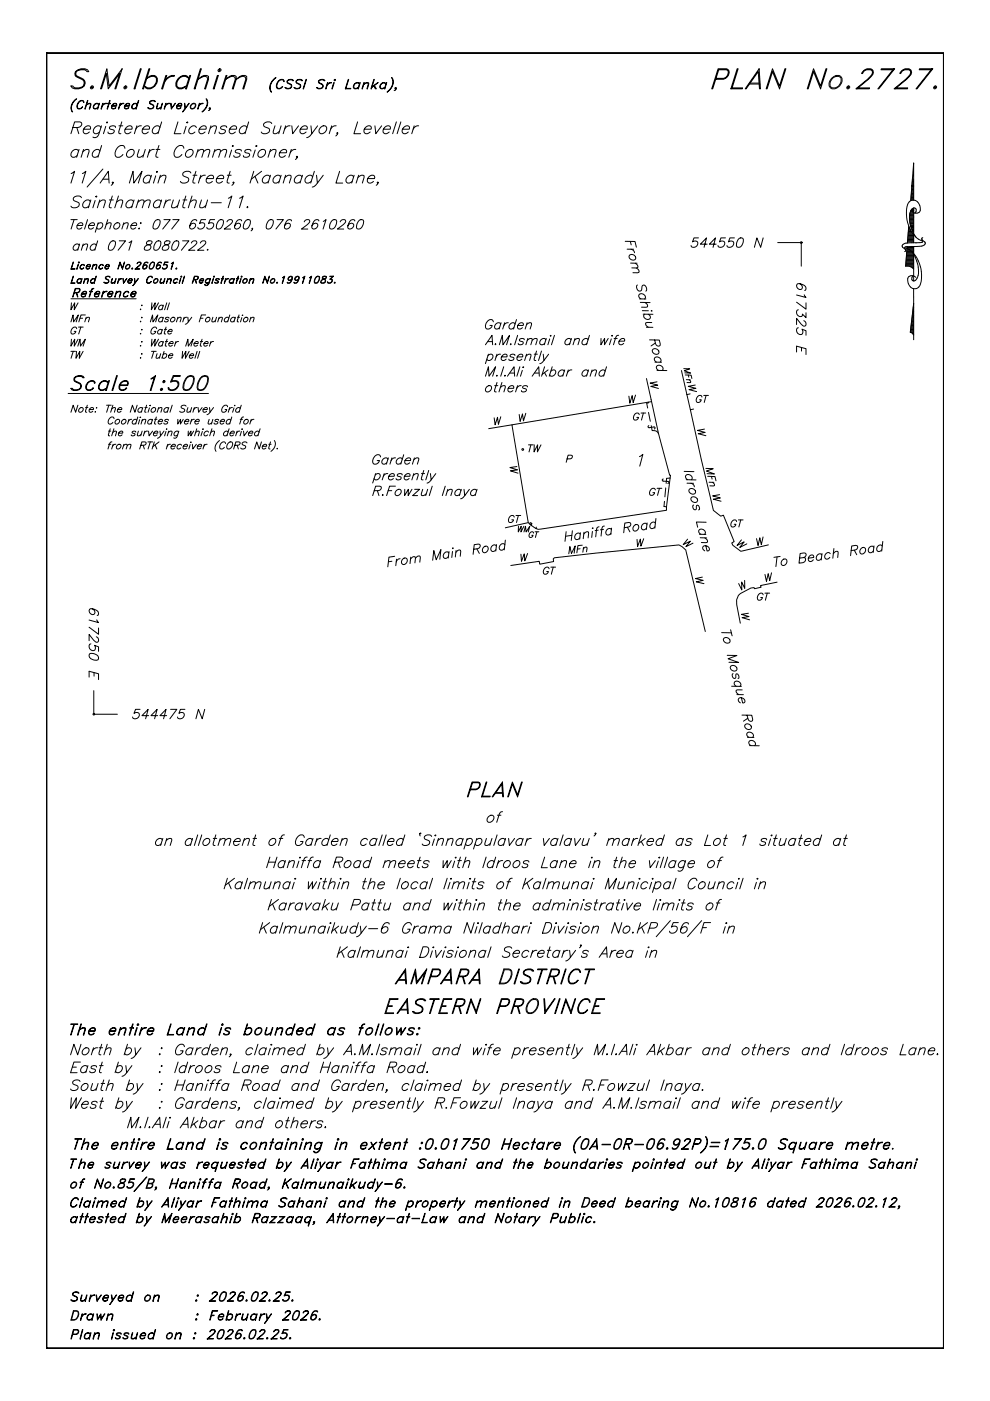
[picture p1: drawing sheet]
<svg xmlns="http://www.w3.org/2000/svg" width="210mm" height="297mm" viewBox="0 0 210 297" stroke-linecap="round" stroke-linejoin="round" font-family="sans-serif">
<defs><g id="words">
<g font-size="5.3">
<text x="145.3" y="53.6">544550 N</text>
<text x="171.8" y="76.6" transform="rotate(-90 171.8 76.6)">617325 E</text>
<text x="152.8" y="104.4" transform="rotate(-90 152.8 104.4)">MFn</text>
<text x="21.9" y="145.3" transform="rotate(-90 21.9 145.3)">617250 E</text>
</g>
<g font-size="4.9">
<text x="106.5" y="112.2">GT</text>
<text x="119.2" y="118.5">MFn</text>
<text x="113.9" y="123.1">GT</text>
<text x="26.8" y="153.5">544475 N</text>
</g>
<g font-size="4.4">
<text x="136.5" y="83.6">W</text>
<text x="144.6" y="84.3">W</text>
<text x="146.4" y="86.4">GT</text>
<text x="133" y="90.3">GT</text>
<text x="146.8" y="93.5">W</text>
<text x="106.9" y="101.6">W</text>
<text x="110.8" y="97">TW</text>
<text x="136.5" y="106.2">GT</text>
<text x="149.9" y="107.6">W</text>
<text x="153.8" y="112.9">GT</text>
<text x="143.6" y="117.1">W</text>
<text x="154.9" y="117.1">W</text>
<text x="146" y="124.9">W</text>
<text x="159.5" y="128.4">GT</text>
<text x="155.9" y="132.6">W</text>
</g>
<text font-size="4" x="110.8" y="115">GT</text>
</g></defs>
<!-- layer: BOUND-LM-GEN -->
<path d="M144.5 78.6l1.1 5.1M108.5 90.1l-4.9 .8M138 84.7l1.6 7.3M138.1 90.3l.2 1a1.15 1.15 0 0 1 1.3 .7l2.4 8.8 .2-.1-.1 .7h-.8M138.1 85.1l-29.6 5 3.5 20.7M146.4 86.9l4.9 21.3 1.5 1.2 .6-.2 2.3 5.6-.5 .3 .2 .5 1.7 1.3 5.8-1.4M108.3 119.9l6-.9 .1 .6 3-.5-.1-.6 .2-.2 26.4-2.8 1.5 1.1 4.1 17.3M140.8 107.4l.5 .1v.7l-26.7 4h-.5l-.5-.1 .1-.3M164.8 123.4l-3.5 .7 .1 .4-1.4 .3-.1-.2-.7 .1-2.2 1.1-.4 .4-.4 1v1l.8 3.9" fill="none" stroke="#000" stroke-width=".21"/>
<!-- layer: Grid and value -->
<g fill="none" stroke="#000" stroke-width=".21">
<path d="M164.9 51.4h5M169.9 51.4h.1M169.9 51.4v5M19.9 151.4h.1M19.9 146.4v5h5"/>
<circle cx="169.9" cy="51.4" r=".17"/>
<circle cx="19.9" cy="151.4" r=".17"/>
</g>
<!-- layer: Plan Margin -->
<path d="M9.9 11.2h190.2v274.6h-190.2z" fill="none" stroke="#000" stroke-width=".4"/>
<!-- layer: Text Plan -->
<g fill="none" stroke="#000" stroke-width=".21">
<path d="M16.5 85.9l-.5 1.5-.5-1.5-.5 1.5M16.9 86.6l.1-.1a.38 .38 0 0 1 .5 0 .38 .38 0 0 1 .1 .5l-.3 .3-.4 .1-.2-.4zM18.1 86.4h.5M18.5 85.9l-.4 1.2v.2l.3 .1M18.9 86.8h.9v-.1a.53 .53 0 0 0-.7-.2 .53 .53 0 0 0-.2 .7l.2 .2 .6-.2M20.1 87.3h.2zM20.4 86.5h.1zM22.6 85.9h1M23 91.4h.5M23 94.2h.5M23.1 85.9l-.5 1.5M23.4 90.9l-.4 1.2v.2l.3 .1"/>
<path d="M23.7 86.7l.4-.3 .4 .1-.3 .9M23.7 93.7l-.4 .3-.4 1.2M23.9 91.7l.5-.3 .3 .1-.2 .9M23.9 85.9l-.4 1.5M24 94.2l-.3 1M24.2 90.9l-.5 1.5M24.2 88.8a.6 .6 0 0 0-.7-.4 .6 .6 0 0 0-.5 .6l-.1 .3a.51 .51 0 0 0 .4 .7 .51 .51 0 0 0 .6-.4M24.6 94.2l-.4 .1-.3 .3M24.6 89.1l.2-.1a.38 .38 0 0 1 .6 .1 .58 .58 0 0 1-.3 .7 .58 .58 0 0 1-.7-.1zM24.9 94.4l.3-.2a.53 .53 0 0 1 .4 .7 .53 .53 0 0 1-.7 .3l-.2-.4zM24.9 86.8h.9v-.1a.52 .52 0 0 0-.8-.1 .52 .52 0 0 0 .1 .8l.6-.2M25.1 91.8h.9v-.1a.5 .5 0 0 0-.5-.3 .5 .5 0 0 0-.4 .6v.2a.43 .43 0 0 0 .4 .2 .43 .43 0 0 0 .4-.2"/>
<path d="M25.9 89.1l.4-.2a.53 .53 0 0 1 .4 .7 .53 .53 0 0 1-.7 .3l-.3-.4zM26.2 94.5l.4-.3 .4 .1-.2 .9M26.3 94.2l-.3 1M27 94.5l.4-.3 .4 .1-.3 .9M27.3 88.9l-.3 1M27.9 88.9l-.4 .1-.3 .3M28.8 91.6l-.2-.2-.5 .1-.1 .3 .6 .2v.2l-.4 .2-.4-.1v-.1M29 89.1a.55 .55 0 0 0-.8 0 .55 .55 0 0 0 0 .8l.6-.2M29.1 85.9l-.5 1.5-.5-1.5-.5 1.5M29.2 88.4l-.4 1.5M29.3 91.4l-.2 .9 .4 .1 .4-.3M29.6 89l-.3 .9"/>
<path d="M29.7 88.5h.1zM29.9 94.4l.8-.1 .3-.5-.3-.1h-.6l-.5 1.5M30.1 89.2l.5-.3 .3 .1-.2 .9M30.1 91.4l-.3 1M30.2 88.9l-.3 1M30.2 86.6a.54 .54 0 0 0-.8 0 .54 .54 0 0 0 .1 .8l.5-.2M30.3 86.4l-.3 1M30.4 94.4l.2 .8M30.7 86.4h.5M30.7 91.4l-.3 1M31.1 85.9l-.4 1.2v.2l.3 .1M31.3 91.4l-.4 .1-.3 .3"/>
<path d="M31.4 93.7h1M31.5 91.4l.1 1 .8-1M31.7 86.5l-.3 .9M31.8 86h.1zM31.9 93.7l-.5 1.5M32.2 86.6l.2-.1a.38 .38 0 0 1 .5 0 .38 .38 0 0 1 .1 .5l-.4 .3-.4 .1-.2-.4zM32.3 89.1a.54 .54 0 0 0-.8 0 .54 .54 0 0 0 0 .8l.6-.2M32.4 88.9l-.4 1M32.6 91.8h.8l.1-.1a.5 .5 0 0 0-.6-.3 .5 .5 0 0 0-.4 .6l.3 .4 .5-.2M32.7 93.7l-.5 1.5M32.8 88.9h.5M32.9 94.3l.4 .9"/>
<path d="M33.1 88.4l-.3 1.2v.2l.2 .1M33.5 86.7l.5-.3 .3 .1-.2 .9M33.6 89.3h.8l.1-.1a.52 .52 0 0 0-.8-.1 .52 .52 0 0 0 .1 .8l.5-.2M33.6 86.4l-.3 1M33.7 93.7l-1.3 1M33.9 91.4l.1 1 .8-1M34 92.4l-.6 .5M35.2 91.5l-.3 .9M35.3 91h.1zM35.6 94.2l-.3 1M35.7 91.7l.4-.3 .4 .1-.3 .9M35.7 86.6a.54 .54 0 0 0-.8 0 .54 .54 0 0 0 .1 .8l.5-.2"/>
<path d="M35.7 89.1l-.2-.2-.6 .2 .2 .2 .4 .2-.1 .3-.4 .1-.3-.2M35.8 86.4l-.3 1M35.8 91.4l-.3 1M36.1 94.2l-.3 .1-.4 .3M36.3 94.6h.8l.1-.1a.52 .52 0 0 0-.8-.1 .52 .52 0 0 0 .1 .8l.5-.2M36.5 85.9l-.5 1.5M37.7 88.9v1l.6-1-.1 1 .7-1M37.9 91.6a.54 .54 0 0 0-.8 0 .54 .54 0 0 0 0 .8l.6-.2M37.9 91.4l-.5 1.4-.2 .1-.4-.1M38.5 94.4a.54 .54 0 0 0-.8 0 .54 .54 0 0 0 .1 .8l.5-.2M38.9 94.6h.8l.1-.1a.52 .52 0 0 0-.8-.1 .52 .52 0 0 0 0 .8l.6-.2M39.1 89.3h.9v-.2a.55 .55 0 0 0-.7 .1 .55 .55 0 0 0 0 .7l.6-.2"/>
<path d="M39.4 86.1a.52 .52 0 0 0-.6-.2 .52 .52 0 0 0-.3 .6l.6 .3a.54 .54 0 0 1-.3 .6 .54 .54 0 0 1-.7-.2M39.8 86.4l-.2 .9 .4 .1 .4-.3M39.9 91.4v1l.6-1v1l.6-1M40.3 94.3l-.3 .9M40.4 93.8h.2zM40.6 86.4l-.3 1M40.6 88.9l-.3 1M40.8 94.2l.1 1 .7-1M41.2 88.9l-.4 .1-.3 .3M41.2 86.4l-.3 1M41.4 89.3h.8v-.2a.55 .55 0 0 0-.7 0 .55 .55 0 0 0 0 .8l.6-.2M41.5 91.7l.4-.3 .4 .1-.3 .9"/>
<path d="M41.7 90.9l-.4 1.5M41.8 86.4l-.4 .1-.3 .3M41.9 94.6h.8l.1-.1a.52 .52 0 0 0-.8-.1 .52 .52 0 0 0 0 .8l.6-.2M42 86.4l.1 1 .8-1M42.9 91.5l-.3 .9M43 91h.1zM43.1 86.8h.8l.1-.1a.53 .53 0 0 0-.7-.2 .53 .53 0 0 0-.3 .7l.3 .2 .5-.2M43.3 94.2l-.3 1M43.9 94.2l-.4 .1-.3 .3M44.2 91.6a.54 .54 0 0 0-.8 0 .54 .54 0 0 0 .1 .8l.5-.2M44.4 88.9l-.3 .9 .4 .1 .4-.3M44.4 86.4l.1 1 .8-1"/>
<path d="M44.5 87.4l-.6 .5M44.7 91.7l.4-.3 .4 .1-.2 .9M44.9 90.9l-.4 1.5M45.1 88.9l-.3 1M46.4 89.1a.4 .4 0 0 0-.5-.2 .4 .4 0 0 0-.3 .4l.6 .2v.2l-.4 .2-.4-.1v-.1M46.5 93.4a1.75 1.75 0 0 0-.7 2.3M46.7 89.3h.9v-.2a.55 .55 0 0 0-.8 0 .55 .55 0 0 0 .1 .8l.6-.2M47.8 94.1a.6 .6 0 0 0-.6-.4 .6 .6 0 0 0-.5 .6l-.1 .3a.51 .51 0 0 0 .4 .6 .51 .51 0 0 0 .6-.4M48.2 86.3a.59 .59 0 0 0-.6-.4 .59 .59 0 0 0-.5 .6l-.1 .3a.51 .51 0 0 0 .4 .7 .51 .51 0 0 0 .6-.4l.1-.3h-.4M48.4 91.6a.54 .54 0 0 0-.8 0 .54 .54 0 0 0 0 .8l.6-.2M48.4 93.9l.7-.2a.88 .88 0 0 1 .1 1 .88 .88 0 0 1-1 .4l-.1-.5zM48.6 90.9l-.5 1.5"/>
<path d="M48.7 86.4l-.3 1M48.8 91.8h.8l.1-.1a.5 .5 0 0 0-.6-.3 .5 .5 0 0 0-.4 .6l.3 .4 .5-.2M48.9 89.1a.55 .55 0 0 0-.8 0 .55 .55 0 0 0 .1 .8l.5-.2M49.1 88.4l-.4 1.5M49.3 86.4l-.4 .1-.3 .3M49.6 86.5l-.3 .9M49.7 86h.1zM49.8 94.4l.9-.1 .2-.5-.2-.1h-.7l-.5 1.5M50.3 91.4l-.3 1M50.3 94.4l.2 .8M50.9 91.4l-.4 .1-.4 .3M50.9 86.6a.54 .54 0 0 0-.8 0 .54 .54 0 0 0 .1 .8l.5-.2"/>
<path d="M50.9 88.9h.5M51.1 85.9l-.4 1.5M51.2 91.5l-.3 .9M51.3 91h.1zM51.6 91.4l.2 1 .7-1M51.6 88.4l-.4 .3-.4 1.2M51.9 89.1l.1-.1a.38 .38 0 0 1 .6 .1 .58 .58 0 0 1-.2 .7 .58 .58 0 0 1-.7-.1zM52.4 93.9a.56 .56 0 0 0-.6-.2 .56 .56 0 0 0-.4 .5l.6 .3a.55 .55 0 0 1-.3 .7 .55 .55 0 0 1-.7-.2M52.7 91.8h.9v-.1a.5 .5 0 0 0-.6-.3 .5 .5 0 0 0-.3 .6v.2a.43 .43 0 0 0 .4 .2 .43 .43 0 0 0 .4-.2M53.3 88.9l-.3 1M53.8 88.9l-.3 .1-.4 .3M54.9 91.6a.54 .54 0 0 0-.8 0 .54 .54 0 0 0 .1 .8l.5-.2"/>
<path d="M55.1 90.9l-.4 1.5M55.4 93.7l-.4 1.5-.6-1.5-.4 1.5M55.6 94.6h.9v-.1a.52 .52 0 0 0-.8-.1 .52 .52 0 0 0 .1 .8l.6-.2M57 94.2h.5M57.4 93.7l-.4 1.2v.2l.2 .1M58.2 93.4a1.66 1.66 0 0 1-.8 2.3M58.7 95.1h.1zM34.4 178.1l-.1-.2a.9 .9 0 0 0-1.1 .2 .9 .9 0 0 0-.1 1.1 .77 .77 0 0 0 1.1-.3M34.5 177.8l-.5 1.5M35.2 178.2l.7-.4 .5 .1-.3 1.4M35.4 177.8l-.5 1.5M40.7 178.1a.81 .81 0 0 0-1.2 0 .81 .81 0 0 0 .1 1.2h.3l.6-.4"/>
<path d="M40.8 177.8l-.4 1.5M41.9 177l-.7 2.3M42.8 177l-.7 2.3M43.3 178.1a.71 .71 0 0 1 1.2 0 .87 .87 0 0 1-.4 1 .87 .87 0 0 1-1.1-.2zM45.2 177.8h.8M45.8 177l-.6 1.8v.4l.4 .1M46.6 178.2l.6-.4 .5 .1-.3 1.4M46.7 177.8l-.5 1.5M47.7 178.2l.7-.4 .5 .1-.3 1.4M49.6 178.4h1.3a.42 .42 0 0 0-.2-.6 .87 .87 0 0 0-1 .4 .87 .87 0 0 0 .2 1.1h.3l.5-.4M51.7 178.2l.7-.4 .5 .1-.4 1.4M51.8 177.8l-.4 1.5"/>
<path d="M53.6 177.8h.8M54.2 177l-.6 1.8v.4l.4 .1M57.3 178.1a.7 .7 0 0 1 1.2 0 .86 .86 0 0 1-.4 1 .86 .86 0 0 1-1.1-.2zM59.2 177.8h.8M60.3 177l-.5 .1-.2 .3-.5 1.9M64.5 177.6l-.2-.5a1.4 1.4 0 0 0-1.6 1.8l.1 .3a.99 .99 0 0 0 1.4-.8h-.5M66.3 178.1a.81 .81 0 0 0-1.2 0 .81 .81 0 0 0 .1 1.2h.3l.5-.4M66.4 177.8l-.5 1.5M67.2 177.8l-.5 1.5M68.1 177.8a1.02 1.02 0 0 0-1.1 .6M69.7 178.1a.81 .81 0 0 0-1.2 0 .81 .81 0 0 0 .1 1.2h.3l.5-.4M70 177l-.7 2.3"/>
<path d="M70.3 178.4h1.3a.42 .42 0 0 0-.2-.6 .87 .87 0 0 0-1 .4 .87 .87 0 0 0 .2 1.1h.3l.5-.4M72.4 178.2l.7-.4 .5 .1-.3 1.4M72.6 177.8l-.5 1.5M77.9 178.1a.81 .81 0 0 0-1.2 0 .81 .81 0 0 0 .1 1.2h.3l.5-.4M79.8 178.1a.81 .81 0 0 0-1.1 0 .81 .81 0 0 0 0 1.2h.3l.6-.4M79.9 177.8l-.4 1.5M81 177l-.7 2.3M81.9 177l-.7 2.3M82.2 178.4h1.3a.42 .42 0 0 0-.2-.6 .87 .87 0 0 0-1 .4 .87 .87 0 0 0 .2 1.1h.3l.5-.4M85.5 178.1a.81 .81 0 0 0-1.2 0 .81 .81 0 0 0 .1 1.2h.3l.5-.4M85.8 177l-.7 2.3M89 176.7l.1 .1 .1-.2a.41 .41 0 0 0-.1 .6"/>
<path d="M91.5 177.3a.93 .93 0 0 0-1.6 .3l.2 .3 .9 .4a.82 .82 0 0 1-.5 1 .82 .82 0 0 1-1-.4M92.1 177.9l-.4 1.4M92.2 177.1h.2l-.1 .1zM92.8 178.2l.7-.4 .5 .1-.3 1.4M93 177.8l-.5 1.5M94.9 178.2l.6-.4 .5 .1-.3 1.4M95 177.8l-.5 1.5M98.1 178.1a.81 .81 0 0 0-1.2 0 .81 .81 0 0 0 .1 1.2h.3l.5-.4M98.2 177.8l-.5 1.5M99 178.1a.62 .62 0 0 1 .8-.3 .62 .62 0 0 1 .3 .8 .77 .77 0 0 1-.6 .6 .77 .77 0 0 1-.8-.3M99.1 177.8l-.7 2.2M99.8 167.3h1.2a.94 .94 0 0 0 .6-1.2l-.2-.1h-1.2l-1 2.9h-.1l1-3.1h1.3l.3 .2a1.03 1.03 0 0 1-.8 1.4h-1.2"/>
<path d="M101 178.1a.7 .7 0 0 1 1.2 0 .86 .86 0 0 1-.4 1 .86 .86 0 0 1-1.1-.2M101.1 177.8l-.7 2.2M103.1 165.8h.1l-.9 3h1.6v.1h-1.8zM103.1 177.8l-.3 1.4 .5 .1 .7-.5M103.5 173.2a.69 .69 0 0 1 1.2 0 .87 .87 0 0 1-.4 1 .87 .87 0 0 1-1-.2zM104.3 177.8l-.5 1.5M104.9 168.2h1.8M105.1 168h1.5M105.4 177l-.7 2.3M105.5 172.8h.7M106.5 165.8l.2 3.1h-.1l-.2-2.6-1.9 2.6h-.2zM106.6 172.1l-.5 .1-.2 .3-.6 1.8"/>
<path d="M107.1 178.1a.81 .81 0 0 0-1.2 0 .81 .81 0 0 0 .1 1.2h.3l.5-.4M107.2 177.8l-.5 1.5M107.8 177.8l.2 1.5 1.1-1.5M108.6 165.8l1.1 2.7 .9-2.7h.1l-1 3.1-1.1-2.6-.8 2.6h-.2zM110.8 178.1l-.1-.2a.9 .9 0 0 0-1.1 .2 .9 .9 0 0 0-.1 1.1 .77 .77 0 0 0 1.1-.3M110.9 177.8l-.4 1.5M111.8 177.8l-.5 1.5M112.6 177.8a1.02 1.02 0 0 0-1 .6M115.2 177.8l.2 1.5 1.1-1.5M118.2 178.1a.81 .81 0 0 0-1.2 0 .81 .81 0 0 0 .1 1.2h.3l.5-.4M118.3 177.8l-.5 1.5M119.4 177l-.7 2.3"/>
<path d="M121.1 178.1a.81 .81 0 0 0-1.2 0 .81 .81 0 0 0 .1 1.2h.3l.5-.4M121.2 177.8l-.5 1.5M121.8 177.8l.2 1.5 1.1-1.5M123.8 177.8l-.4 1.4 .5 .1 .7-.5M124.9 177.8l-.4 1.5M126.3 176.7h-.2h.2l-.3 .5M129 178.2l.6-.4 .5 .1-.3 1.4M129.1 177.8l-.5 1.5M130.1 178.2l.7-.4 .5 .1-.3 1.4M133.4 178.1a.81 .81 0 0 0-1.2 0 .81 .81 0 0 0 .1 1.2h.3l.5-.4M133.5 177.8l-.5 1.5M134.3 177.8l-.4 1.5"/>
<path d="M135.2 177.8a1.04 1.04 0 0 0-1.1 .6M136 178.4l.4 .9M136 177l-.7 2.3M136.8 177.8l-1.4 1M137.2 178.4h1.3a.42 .42 0 0 0-.2-.6 .87 .87 0 0 0-1 .4 .87 .87 0 0 0 .2 1.1h.3l.5-.4M140.5 178.1a.81 .81 0 0 0-1.1 0 .81 .81 0 0 0 0 1.2h.3l.6-.4M140.9 177l-.7 2.3M144.8 178.1a.81 .81 0 0 0-1.2 0 .81 .81 0 0 0 .1 1.2h.3l.5-.4M144.9 177.8l-.4 1.5M146.7 178.1v-.2a.89 .89 0 0 0-1.1 .2v.2l.9 .3v.2a.68 .68 0 0 1-.6 .5 .68 .68 0 0 1-.6-.4M150.1 177l-.7 2.3h1.2M151.6 178.1a.62 .62 0 0 1 .8-.3 .62 .62 0 0 1 .3 .8 .77 .77 0 0 1-.6 .6 .77 .77 0 0 1-.8-.3z"/>
<path d="M153.5 177.8h.7M154 177l-.6 1.8 .1 .4 .3 .1M157.5 177.4l.7-.4-.7 2.3M162.6 178.1l-.1-.2a.71 .71 0 0 0-1.1 .4l.9 .3v.2a.69 .69 0 0 1-1.2 .1M163.4 177.9l-.5 1.4M163.5 177.1h.2l-.1 .1zM164.1 177.8h.7M164.6 177l-.6 1.8v.4l.4 .1M165.5 177.8l-.3 1.4 .5 .1 .7-.5M166.7 177.8l-.4 1.5M168.6 178.1l-.1-.2a.9 .9 0 0 0-1 .2 .9 .9 0 0 0-.1 1.1 .77 .77 0 0 0 1-.3M168.8 177.8l-.5 1.5"/>
<path d="M169.4 177.8h.7M169.9 177l-.5 1.8v.4l.4 .1M170.6 178.4h1.3a.42 .42 0 0 0-.3-.6 .87 .87 0 0 0-.9 .4 .87 .87 0 0 0 .1 1.1h.4l.5-.4M173.9 178.1a.81 .81 0 0 0-1.2 0 .81 .81 0 0 0 .1 1.2h.3l.5-.4M174.2 177l-.7 2.3M178.2 178.1a.81 .81 0 0 0-1.2 0 .81 .81 0 0 0 0 1.2h.4l.5-.4M178.3 177.8l-.5 1.5M178.9 177.8h.8M179.5 177l-.6 1.8v.4l.4 .1M48.2 186.2l-.7 2.3M48.5 187.2l.5 1.3M49.7 186.2l-1.9 1.5"/>
<path d="M51.3 187.3a.8 .8 0 0 0-.9-.3 .8 .8 0 0 0-.5 .8v.3a.65 .65 0 0 0 .5 .4 .65 .65 0 0 0 .6-.4M51.4 187l-.5 1.5M52.5 186.2l-.7 2.3M53 187.4l.6-.4 .6 .1-.4 1.4M53.1 187l-.5 1.5M54.2 187.4l.6-.4 .5 .1-.3 1.4M55.7 195.6l-.7 2.3M55.9 196.6l.6 1.3M56.3 187l-.3 1.3 .5 .2 .7-.5M56.9 182.8h1.5M57.2 195.6l-2 1.5M57.2 181.7l-.7 2.3"/>
<path d="M57.5 187l-.5 1.5M57.6 190.7l-.8 2.2M57.8 191.7l.5 1.2M58.2 187.4l.7-.4 .5 .1-.3 1.4M58.4 187l-.5 1.5M58.7 181.7l-.7 2.3M58.8 196.7a.81 .81 0 0 0-1.2 0 .81 .81 0 0 0 0 1.2h.4l.5-.4M58.9 196.4l-.5 1.5M59 190.7l-1.9 1.5M60 195.6l-.7 2.3M60.4 182.8a.8 .8 0 0 0-.9-.3 .8 .8 0 0 0-.5 .8v.3a.64 .64 0 0 0 .6 .4 .64 .64 0 0 0 .5-.4M60.5 196.8l.6-.4 .5 .1-.3 1.4"/>
<path d="M60.5 182.5l-.5 1.5M60.6 196.4l-.5 1.5M60.6 191.8a.81 .81 0 0 0-1.1 0 .81 .81 0 0 0 0 1.1h.3l.6-.3M60.7 191.4l-.4 1.5M61.2 182.9l.7-.4 .5 .1-.3 1.4M61.4 182.5l-.5 1.5M61.5 187.3a.8 .8 0 0 0-1-.3 .8 .8 0 0 0-.5 .8l.2 .5a.78 .78 0 0 0 1-.2M61.6 187l-.5 1.5M61.6 191.4l-.5 1.5M61.6 196.8l.7-.4 .5 .1-.3 1.4M62.4 187.1l-.5 1.4M62.4 191.4a1.03 1.03 0 0 0-1 .7"/>
<path d="M62.5 186.3h.2zM63.4 182.6l-.5 1.4M63.5 181.8h.2zM63.8 196.4l-.3 1.3 .5 .2 .6-.5M64.1 191.8a.81 .81 0 0 0-1.2 0 .81 .81 0 0 0 0 1.1h.4l.5-.3M64.1 182.5h.7M64.2 191.4l-.5 1.5M64.8 191.4l.2 1.5 1.1-1.5M65 196.4l-.5 1.5M65.1 181.7l-.4 .1-.2 .3-.6 1.9M65.3 182.5h.8M65.4 187v1.5l.9-1.5-.1 1.5 .9-1.5"/>
<path d="M65.7 196.8l.7-.4 .5 .1-.4 1.4M65.8 196.4l-.5 1.5M66.4 181.7l-.4 .1-.2 .3-.6 1.9M67.8 191.8a.81 .81 0 0 0-1.2 0 .81 .81 0 0 0 .1 1.1h.3l.5-.3M67.8 187.1l-.4 1.4M67.9 191.4l-.5 1.5M67.9 182.8a.8 .8 0 0 0-.9-.3 .8 .8 0 0 0-.5 .8v.3a.64 .64 0 0 0 .5 .4 .64 .64 0 0 0 .6-.4M68 186.3h.2zM68 182.5l-.5 1.5M68.5 187h.8M68.9 196.7l-.1-.2a.9 .9 0 0 0-1.1 .2 .9 .9 0 0 0-.1 1 .77 .77 0 0 0 1.1-.2M69 192.1l.4 .8"/>
<path d="M69 190.7l-.7 2.2M69 196.4l-.5 1.5M69.1 186.2l-.6 1.8v.3l.4 .2M69.8 191.4l-1.4 1.1M69.8 196.5l-.4 1.4M69.9 187.4l.6-.4 .5 .1-.3 1.4M70 195.7l.1-.1 .1 .1zM70.2 186.2l-.7 2.3M70.6 191.4l-.4 1.4 .5 .1 .7-.4M71 197l.4 .9M71 195.6l-.7 2.3M71 182.8h1a.74 .74 0 0 0 .7-.9l-.4-.2h-1l-.7 2.3"/>
<path d="M71.7 182.8l.4 1.2M71.7 191.4l-.4 1.5M71.8 196.4l-1.4 1M72 187.1l-.4 1.4M72.1 186.3h.2zM72.5 196.4l-.3 1.3 .5 .2 .7-.5M72.7 187.4l.7-.4 .5 .1-.3 1.4M72.9 187l-.5 1.5M73.2 182.8a.69 .69 0 0 1 1.2 0 .97 .97 0 0 1-1.3 1.1 .79 .79 0 0 1 .1-1.1zM73.7 196.4l-.4 1.5M74.7 191.9h1a.74 .74 0 0 0 .6-1.1l-1.2-.1-.7 2.2M75.7 196.7a.81 .81 0 0 0-1.2 0 .81 .81 0 0 0 0 1.2h.4l.5-.4"/>
<path d="M76 195.6l-.7 2.3M76.4 196.4l.2 1.5 1.1-1.5M76.4 182.8l-.1-.2a.91 .91 0 0 0-1 .2 .91 .91 0 0 0-.1 1.1 .76 .76 0 0 0 1-.3M76.5 182.5l-.4 1.5M76.6 197.9l-.4 .4-.6 .3M77 187h.7M77.5 186.2l-.6 1.8v.3l.4 .2M78.2 191.8a.81 .81 0 0 0-1.2 0 .81 .81 0 0 0 0 1.1h.4l.5-.3M78.2 196.9h1.9M78.3 191.4l-.5 1.5M78.3 187.4l.7-.4 .5 .1-.3 1.4M78.5 182.8a.8 .8 0 0 0-.9-.3 .8 .8 0 0 0-.6 .8v.3a.64 .64 0 0 0 .6 .4 .64 .64 0 0 0 .6-.4"/>
<path d="M78.7 186.2l-.7 2.3M78.8 181.7l-.7 2.3M78.9 191.4h.8M79.5 190.7l-.6 1.8v.3l.4 .1M80.2 187.6h1.2a.43 .43 0 0 0-.2-.6 .88 .88 0 0 0-1 .4 .88 .88 0 0 0 .2 1.1h.4l.5-.4M80.2 191.4h.7M80.7 190.7l-.5 1.8v.3l.4 .1M81.5 182.9l.7-.4 .5 .1-.3 1.4M81.7 191.4l-.4 1.4 .6 .1 .6-.4M81.7 182.5l-.5 1.5M82.5 195.9v-.2a.84 .84 0 0 0-1.2 .3 1.59 1.59 0 0 0-.3 1.7 .85 .85 0 0 0 1-.1 .85 .85 0 0 0 .1-1 .85 .85 0 0 0-1.2 .5M82.7 182.9l.7-.4 .5 .1-.3 1.4"/>
<path d="M82.9 191.4l-.5 1.5M84.6 183.1h1.3a.44 .44 0 0 0-.3-.6 .88 .88 0 0 0-1 .4 .88 .88 0 0 0 .2 1.1h.4l.5-.4M84.9 186.2l-.7 2.3M85.4 187.3a.69 .69 0 0 1 1.2 0 .96 .96 0 0 1-1.3 1 .79 .79 0 0 1 .1-1zM86.5 183.1h1.3a.43 .43 0 0 0-.2-.6 .88 .88 0 0 0-1 .4 .88 .88 0 0 0 .2 1.1h.3l.5-.4M87 191.8a.81 .81 0 0 0-1.1 0 .81 .81 0 0 0 0 1.1h.3l.6-.3M87.1 191.4l-.4 1.5M87.2 196.1l-.2-.4a1.39 1.39 0 0 0-1.6 1.8l.1 .2a.99 .99 0 0 0 1.5-.7h-.6M87.9 191.9l.6-.5 .5 .2-.3 1.3M87.9 196.4l-.5 1.5M88 191.4l-.5 1.5M88.5 182.5h.8"/>
<path d="M88.6 187.3a.8 .8 0 0 0-.9-.3 .8 .8 0 0 0-.5 .8v.3a.65 .65 0 0 0 .5 .4 .65 .65 0 0 0 .6-.4M88.8 196.4a1.02 1.02 0 0 0-1.1 .6M89.1 181.7l-.6 1.8v.4l.4 .1M90.4 196.7a.81 .81 0 0 0-1.2 0 .81 .81 0 0 0 0 1.2h.4l.5-.4M90.5 196.4l-.5 1.5M90.5 187.3a.8 .8 0 0 0-.9-.3 .8 .8 0 0 0-.5 .8v.3a.65 .65 0 0 0 .6 .4 .65 .65 0 0 0 .6-.4M90.6 187l-.4 1.5M91 182.8l-.1-.2a.7 .7 0 0 0-1.1 .4l.7 .2 .3 .3a.73 .73 0 0 1-1.2 .4l-.1-.3M91.1 191.8a.81 .81 0 0 0-1.2 0 .81 .81 0 0 0 .1 1.1h.3l.5-.3M91.2 196.8l.7-.4 .5 .1-.4 1.4M91.3 196.4l-.4 1.5M91.4 190.7l-.7 2.2"/>
<path d="M91.7 186.2l-.7 2.3M92.4 196.8l.6-.4 .5 .1-.3 1.4M94 182.5l-.1 1.5 .9-1.5v1.5l.9-1.5M94.2 191.4l-.1 1.5 .9-1.5v1.5l.9-1.5M94.8 186.2l-.7 2.3M95.4 187.1l-.4 1.4M95.5 186.3h.2zM95.6 196.7a.81 .81 0 0 0-1.2 0 .81 .81 0 0 0 .1 1.2h.3l.5-.4M95.7 196.4l-.5 1.5M96.2 187.4l.6-.4 .5 .1-.3 1.4M96.3 187l-.5 1.5M96.4 182.6l-.4 1.4"/>
<path d="M96.5 181.8h.2zM96.6 191.6l-.4 1.3M96.7 190.8h.3zM97.1 182.5h.7M97.3 191.4h.7M97.3 187.4l.7-.4 .5 .1-.3 1.4M97.6 181.7l-.6 1.8 .1 .4 .4 .1M97.8 190.7l-.5 1.8v.3l.4 .1M98.4 182.9l.7-.4 .5 .1-.3 1.4M98.6 191.9l.7-.5 .5 .2-.3 1.3M98.8 181.7l-.7 2.3M99 190.7l-.7 2.2"/>
<path d="M99.5 187.1l-.5 1.4M99.6 186.3h.2zM100.1 187h.8M100.5 195.6l-.7 2.3-.8-2.3-.7 2.3M100.7 186.2l-.6 1.8v.3l.4 .2M100.8 191.6l-.5 1.3M100.9 190.8h.2zM101.1 196.5l-.4 1.4M101.3 195.7l.1-.1 .1 .1zM101.5 191.9l.7-.5 .5 .2-.3 1.3M101.7 191.4l-.5 1.5M102.2 195.6l-.7 2.3"/>
<path d="M102.6 187.3v-.2a.69 .69 0 0 0-1.1 .4l.7 .2 .2 .3a.68 .68 0 0 1-.6 .5 .68 .68 0 0 1-.6-.4M103.1 181.7l-.7 2.3M103.9 196.7a.81 .81 0 0 0-1.1 0 .81 .81 0 0 0 0 1.2h.3l.6-.4M104 196.4l-.4 1.5M104.8 182.8l-.2-.2a.91 .91 0 0 0-1 .2 .91 .91 0 0 0-.1 1.1 .76 .76 0 0 0 1-.3M105.1 181.7l-.7 2.3M105.6 187.3a.69 .69 0 0 1 1.2 0 .87 .87 0 0 1-.4 1 .87 .87 0 0 1-1.1-.2zM105.7 182.5l-.4 1.5M105.7 191.4h.8M106 196.7a.81 .81 0 0 0-1.2 0 .81 .81 0 0 0 0 1.2h.4l.5-.4M106.3 190.7l-.6 1.8v.3l.4 .1M106.3 195.6l-.7 2.3"/>
<path d="M106.6 182.5a1.02 1.02 0 0 0-1.1 .6M106.8 196.8l.7-.4 .5 .1-.4 1.4M107 182.8a.7 .7 0 0 1 1.2 0 .97 .97 0 0 1-1.3 1.1 .78 .78 0 0 1 .1-1.1zM107.1 191.9l.7-.5 .5 .2-.4 1.3M107.2 195.6l-.7 2.3M107.5 190.7l-.7 2.2M107.5 187h.8M108.6 186.2l-.5 .1-.2 .3-.5 1.9M108.9 192.1h1.3a.41 .41 0 0 0-.2-.7 .87 .87 0 0 0-1 .5 .87 .87 0 0 0 .2 1h.3l.6-.3M109 182.8a.69 .69 0 0 1 1.2 0 .96 .96 0 0 1-1.3 1.1 .78 .78 0 0 1 .1-1.1zM110 196.7a.81 .81 0 0 0-1.1 0 .81 .81 0 0 0 0 1.2h.3l.6-.4M110.1 196.4l-.4 1.5"/>
<path d="M111 196.4l-.5 1.5M111.5 186.2l-.7 2.3M111.7 187.2l.6 1.3M111.8 196.4a1.02 1.02 0 0 0-1 .6M112.1 182.8v-.2a.69 .69 0 0 0-1.1 .4l.7 .2 .2 .3a.73 .73 0 0 1-1.2 .4v-.3M112.3 196.5l-.4 1.4M112.5 195.7l.1-.1 .1 .1zM113 186.2l-2 1.5M114.5 191.8l-.1-.2a.9 .9 0 0 0-1.1 .2 .9 .9 0 0 0-.1 1 .77 .77 0 0 0 1-.2M114.6 187.3a.8 .8 0 0 0-.9-.3 .8 .8 0 0 0-.6 .8v.3a.65 .65 0 0 0 .6 .4 .65 .65 0 0 0 .6-.4M114.6 191.4l-.5 1.5M114.7 187l-.5 1.5"/>
<path d="M115.5 181.7l-.7 2.3h1.2M115.7 195.6h.8a.67 .67 0 0 1 .4 .9l-.1 .5a1.51 1.51 0 0 1-1.8 .9zM115.8 186.2l-.7 2.3M116.2 187.4l.7-.4 .5 .1-.3 1.4M116.4 187l-.5 1.5M116.5 191.8a.81 .81 0 0 0-1.2 0 .81 .81 0 0 0 .1 1.1h.3l.6-.3M116.9 190.7l-.7 2.2M117.3 191.9l.7-.5 .5 .2-.3 1.3M117.4 187.4l.7-.4 .5 .1-.3 1.4M117.5 191.4l-.5 1.5M117.7 196.5l-.4 1.4M117.8 195.7l.2-.1v.1z"/>
<path d="M118.1 182.8a.8 .8 0 0 0-.9-.3 .8 .8 0 0 0-.5 .8v.3a.64 .64 0 0 0 .6 .4 .64 .64 0 0 0 .6-.4M118.2 182.5l-.4 1.5M118.4 196.4l.1 1.5 1.1-1.5M118.5 191.9l.7-.5 .5 .2-.3 1.3M118.9 182.9l.7-.4 .5 .1-.3 1.4M119.1 182.5l-.5 1.5M119.6 187l-.3 1.3 .5 .2 .6-.5M120.3 196.5l-.5 1.4M120.4 195.7l.1-.1 .1 .1zM120.6 191.6l-.4 1.3M120.8 187l-.5 1.5M120.8 190.8h.2z"/>
<path d="M120.8 183.1h1.3a.43 .43 0 0 0-.2-.6 .88 .88 0 0 0-1 .4 .88 .88 0 0 0 .2 1.1h.3l.5-.4M121.4 191.9l.7-.5 .5 .2-.4 1.3M121.5 187.4l.7-.4 .5 .1-.4 1.4M121.5 191.4l-.4 1.5M121.6 187l-.5 1.5M122.1 196.7v-.2a.88 .88 0 0 0-1.2 .2l.1 .2 .7 .2 .2 .3a.69 .69 0 0 1-1.2 .1M122.9 196.5l-.4 1.4M123.1 195.7l.1-.1 .1 .1zM123.5 191.6l-.4 1.3M123.7 190.8h.2zM123.7 196.7a.71 .71 0 0 1 1.2 0 .87 .87 0 0 1-.4 1 .87 .87 0 0 1-1.1-.2zM124.7 187.3a.8 .8 0 0 0-.9-.3 .8 .8 0 0 0-.5 .8l.1 .5a.78 .78 0 0 0 1.1-.2"/>
<path d="M124.8 187l-.4 1.5M125.3 182.6l-.5 1.4M125.4 181.8h.2zM125.4 191.8v-.2a.89 .89 0 0 0-1.2 .2l.1 .2 .8 .3 .1 .2a.68 .68 0 0 1-.6 .4 .68 .68 0 0 1-.6-.3M125.6 187.1l-.4 1.4M125.7 196.8l.7-.4 .5 .1-.4 1.4M125.8 186.3h.2zM125.8 196.4l-.4 1.5M126 182.9l.7-.4 .5 .1-.4 1.4M126 191.4h.8M126.1 182.5l-.4 1.5M126.6 190.7l-.6 1.8v.3l.4 .1"/>
<path d="M127.5 191.4l-.4 1.5M128.3 188.5l.7-2.3 .2 2.3 1.5-2.3-.7 2.3M128.4 191.4a1.03 1.03 0 0 0-1.1 .7M130 191.8a.81 .81 0 0 0-1.2 0 .81 .81 0 0 0 .1 1.1h.3l.5-.3M130.1 191.4l-.5 1.5M130.2 182.5h.7M130.7 191.4h.8M130.8 181.7l-.6 1.8v.4l.4 .1M131.3 190.7l-.6 1.8v.3l.4 .1M131.3 187l-.3 1.3 .5 .2 .7-.5M131.6 182.9l.6-.4 .5 .1-.3 1.4M131.8 195.6l-.7 2.3-.7-2.3-.8 2.3"/>
<path d="M131.9 181.7l-.7 2.3M132.2 191.6l-.4 1.3M132.3 190.8h.2zM132.4 196.7a.7 .7 0 0 1 1.1 0 .86 .86 0 0 1-.3 1 .86 .86 0 0 1-1.1-.2zM132.5 187l-.5 1.5M132.9 191.4l.1 1.5 1.2-1.5M133.2 187.4l.7-.4 .5 .1-.3 1.4M133.4 187l-.5 1.5M133.4 183.1h1.3a.43 .43 0 0 0-.2-.6 .88 .88 0 0 0-1 .4 .88 .88 0 0 0 .2 1.1h.3l.5-.4M134.1 197.7h.2zM134.5 192.1h1.3a.41 .41 0 0 0-.3-.7 .87 .87 0 0 0-.9 .5 .87 .87 0 0 0 .1 1h.4l.5-.3M135.4 187.1l-.5 1.4"/>
<path d="M135.5 186.3h.2zM135.8 195.6l-.7 2.3M136 196.6l.6 1.3M137.3 195.6l-2 1.5M137.3 187.3a.8 .8 0 0 0-.9-.3 .8 .8 0 0 0-.5 .8v.3a.65 .65 0 0 0 .6 .4 .65 .65 0 0 0 .6-.4M137.7 182.5l.1 1.5 1.2-1.5M137.7 196.8h.9a.73 .73 0 0 0 .7-1.1l-1.3-.1-.7 2.3M138.2 187.1l-.5 1.4M138.3 186.3h.2zM138.9 187.3a.69 .69 0 0 1 1.2 0 .96 .96 0 0 1-1.3 1l-.1-.2M139 187l-.7 2.2M139.2 190.7l-.7 2.2"/>
<path d="M139.6 182.6l-.5 1.4M139.7 181.8h.2zM139.8 191.6l-.5 1.3M139.9 190.8h.2zM140.5 191.9l.7-.5 .5 .2-.3 1.3M140.7 191.4l-.5 1.5M140.7 181.7l-.7 2.3M141.6 181.7l-.8 2.3M141.7 191.9l.7-.5 .5 .2-.4 1.3M142.1 195.2l-3 3.4M142.1 187.3a.8 .8 0 0 0-.9-.3 .8 .8 0 0 0-.5 .8l.1 .5a.78 .78 0 0 0 1.1-.2M142.3 187l-.5 1.5"/>
<path d="M143.2 182.8a.8 .8 0 0 0-.9-.3 .8 .8 0 0 0-.5 .8v.3a.64 .64 0 0 0 .6 .4 .64 .64 0 0 0 .6-.4M143.3 182.5l-.4 1.5M143.3 186.2l-.7 2.3M143.8 195.6h-1.1l-.4 1a.7 .7 0 0 1 1.1-.2 .7 .7 0 0 1-.1 1.1 .75 .75 0 0 1-.7 .4 .75 .75 0 0 1-.6-.5M143.8 191.6l-.4 1.3M144 190.8h.2zM144.5 191.4h.8M145.1 190.7l-.6 1.8v.3l.4 .1M145.3 182.8l-.2-.2a.92 .92 0 0 0-1 .2 .92 .92 0 0 0-.1 1.1 .76 .76 0 0 0 1-.3M145.4 182.5l-.6 1.7a.76 .76 0 0 1-1.1 .4M145.9 183.1h1.3a.43 .43 0 0 0-.2-.6 .88 .88 0 0 0-1 .4 .88 .88 0 0 0 .2 1.1h.3l.5-.4M146 195.9l-.1-.2a.84 .84 0 0 0-1.1 .3 1.59 1.59 0 0 0-.4 1.7 .85 .85 0 0 0 1-.1 .85 .85 0 0 0 .2-1 .85 .85 0 0 0-1.3 .5"/>
<path d="M147 191.8l-.1-.2a.88 .88 0 0 0-1.1 .2v.2l.9 .3v.2a.73 .73 0 0 1-1.1 .3l-.1-.2M147.8 186.7l-.2-.4a1.39 1.39 0 0 0-1.7 1.8l.2 .2a.94 .94 0 0 0 1.3-.4M148.3 187.3a.69 .69 0 0 1 1.2 0 .87 .87 0 0 1-.4 1 .87 .87 0 0 1-1-.2zM148.8 195.2l-3 3.4M148.9 196.7h.9M150 191.8a.62 .62 0 0 1 .8-.4 .62 .62 0 0 1 .3 .9 .77 .77 0 0 1-.6 .6 .77 .77 0 0 1-.8-.3zM150.3 182.8a.69 .69 0 0 1 1.2 0 .96 .96 0 0 1-1.3 1.1 .78 .78 0 0 1 .1-1.1zM150.5 187l-.4 1.3 .5 .2 .7-.5M150.7 195.6h-1.4l-.7 2.3M151.6 187l-.4 1.5M151.9 191.4h.7M152.2 182.5h.8"/>
<path d="M152.4 187.4l.6-.4 .5 .1-.3 1.4M152.5 187l-.5 1.5M153 190.7l-.5 .1-.2 .3-.6 1.8M153.3 181.7l-.5 .1-.2 .3-.5 1.9M153.8 196.5l-.5 1.4M153.9 195.7l.1-.1 .1 .1zM154.5 196.8l.7-.4 .5 .1-.3 1.4M154.7 196.4l-.5 1.5M155.6 187.3l-.1-.2a.9 .9 0 0 0-1.1 .2 .9 .9 0 0 0-.1 1 .77 .77 0 0 0 1-.2M156.4 187.1l-.4 1.4M156.6 186.3h.2zM157.6 186.2l-.8 2.3"/>
<path d="M160.4 187.1l-.5 1.4M160.5 186.3h.2zM161.1 187.4l.7-.4 .5 .1-.3 1.4M161.3 187l-.5 1.5M15 217.1h1.5l-1.5 .1zM15.7 217.2l-.7 2.2 .8-2.2M16.9 218.3l.7-.4 .5 .1-.3 1.4 .2-1.3-.5-.1zM17.2 217.1h.1l-.8 2.3h-.1zM18.9 218.5h1.2v-.4a.78 .78 0 0 0-1 .2 .78 .78 0 0 0 0 1l.6-.1 .2-.2a.6 .6 0 0 1-.8 .4 .6 .6 0 0 1-.3-.9 .74 .74 0 0 1 .6-.6 .74 .74 0 0 1 .8 .4l-.1 .4h-1.2M23.3 218.5h1.1v-.4a.78 .78 0 0 0-1 .2 .78 .78 0 0 0 .1 1l.6-.1 .2-.2a.6 .6 0 0 1-.8 .4 .6 .6 0 0 1-.3-.9 .83 .83 0 0 1 1.4-.4l-.1 .6h-1.2M25.5 218.3l.7-.4 .5 .1-.3 1.4 .2-1.3-.4-.1zM25.5 217.9h.1l-.5 1.5h-.1z"/>
<path d="M27.5 217.9h.8l-.8 .1zM28.1 217.1h.1l-.7 2.3h-.1zM29 217.9l-.4 1.5h-.1zM29.1 217.2h.3l-.1 .2zM29.2 217.2l.1 .1zM30 217.9h.1l-.5 1.5h-.1zM30.1 218.2l.6-.3h.3v.1a1.14 1.14 0 0 0-1.1 .5zM31.4 218.5h1.1v-.4a.78 .78 0 0 0-1 .2 .78 .78 0 0 0 .1 1l.6-.1 .1-.2 .1 .1a.73 .73 0 0 1-1.2 0 .93 .93 0 0 1 .3-1 .93 .93 0 0 1 1.1 0v.6h-1.3M36.2 217.1l-.6 2.2h1.2v.1h-1.4zM37.7 218.2a.73 .73 0 0 1 1.3 0 .8 .8 0 0 0-1.2 0 .8 .8 0 0 0 0 1.1l.9-.2a.73 .73 0 0 1-1.3 0zM39.1 217.9h.1l-.6 1.5zM40 218.3l.7-.4 .6 .1-.4 1.4h-.1l.3-1.3a.81 .81 0 0 0-1.1 .2z"/>
<path d="M40.1 217.9l-.4 1.5h-.1zM42.2 218.2a.73 .73 0 0 1 1.2 0 .8 .8 0 0 0-1.1 0 .8 .8 0 0 0 0 1.1l.9-.2a.73 .73 0 0 1-1.3 0zM43.8 217.1l-.7 2.3zM46.9 217.9l-.5 1.5zM47 217.2h.3l-.2 .2zM47.1 217.2l.1 .1zM47.5 219.2h1M47.8 218.3l.8 .5 .1 .2a.76 .76 0 0 1-1.3 .3v-.2l.2 .2M47.8 218.1l.4-.1 .6 .1M48 218l-.2 .2v.2M48.5 218.8l.1 .2-.3 .3M48.8 218l.1 .2a.63 .63 0 0 0-.7-.3 .63 .63 0 0 0-.5 .5l.9 .5"/>
<path d="M52.2 218.2a.73 .73 0 0 1 1.2 0 1 1 0 0 1-1.4 1.1l-.1-.2a.85 .85 0 0 0 1.1 0 .85 .85 0 0 0 .2-1l-.5-.1zM52.4 217.1l-.7 2.3zM54.3 218.2a.73 .73 0 0 1 1.2 0 1 1 0 0 1-1.3 1.1 .83 .83 0 0 1 .1-1.1zM54.4 218.2a.66 .66 0 0 1 1 0 .82 .82 0 0 1-.3 .9 .82 .82 0 0 1-1 0v-.3zM56.5 217.9l-.2 1.3a.85 .85 0 0 0 1.1-.2l-.7 .4-.5-.1zM57.8 217.9h.1l-.6 1.5zM58.7 218.3l.7-.4 .6 .1-.4 1.4h-.1l.3-1.3-.4-.1zM58.8 217.9h.1l-.6 1.5zM60.9 218.2a.73 .73 0 0 1 1.2 0 .8 .8 0 0 0-1.1 0 .8 .8 0 0 0 0 1.1l.8-.2a.72 .72 0 0 1-1.2 0l.1-.6zM62.5 217.1h.1l-.8 2.3h-.1zM63 218.5h1.1l.1-.4a.78 .78 0 0 0-1 .2 .78 .78 0 0 0 0 1l.6-.1 .2-.2a.6 .6 0 0 1-.8 .4 .6 .6 0 0 1-.3-.9 .74 .74 0 0 1 .6-.6 .74 .74 0 0 1 .8 .4l-.1 .4h-1.2M65.2 218.2a.73 .73 0 0 1 1.2 0 .85 .85 0 0 0-1.1 0 .85 .85 0 0 0-.2 1l.5 .1 .5-.2a.72 .72 0 0 1-1.2 0v-.3z"/>
<path d="M66.7 217.1h.1l-.7 2.3h-.1zM69.7 218.2a.73 .73 0 0 1 1.3 0 .8 .8 0 0 0-1.2 0 .8 .8 0 0 0 0 1.1l.9-.2a.73 .73 0 0 1-1.3 0zM71.1 217.9h.1l-.6 1.5zM71.7 219.2h1M71.9 218.3l.9 .5v.2a.77 .77 0 0 1-1.2 .3v-.2l.1 .2M72 218.1l.4-.1 .6 .1M72.2 218l-.2 .4M72.2 200.7l-.7 2.3M72.4 201.7l.6 1.3M72.7 218.8v.3l-.2 .2M72.9 218l.2 .2a.63 .63 0 0 0-.7-.3 .63 .63 0 0 0-.5 .5l.9 .5M73.7 200.7l-2 1.5"/>
<path d="M75.2 201.8a.81 .81 0 0 0-1.1 0 .81 .81 0 0 0 0 1.2h.3l.6-.3M75.3 201.5l-.4 1.5M76.2 217.9h.8l-.8 .1zM76.4 200.7l-.7 2.3M76.9 201.9l.7-.4 .5 .1-.3 1.4M77 217.2l-.9 2.2 .6-1.9 .2-.3 .5-.1-.6 .2M77.1 201.5l-.5 1.5M77.8 218.2a.75 .75 0 0 1 1.2 0 1.01 1.01 0 0 1-1.3 1.1 .83 .83 0 0 1 .1-1.1zM77.9 218.2a.66 .66 0 0 1 1 0 .81 .81 0 0 1-.3 .9 .81 .81 0 0 1-1 0l.1-.6zM78.1 201.9l.7-.4 .5 .1-.4 1.4M80.3 201.5l-.4 1.4 .5 .1 .7-.4M80.3 217.1l-.8 2.3z"/>
<path d="M81.3 217.1l-.8 2.3zM81.4 201.5l-.4 1.5M81.9 218.2a.65 .65 0 0 1 .9-.3 .65 .65 0 0 1 .3 .9 .8 .8 0 0 1-.6 .6 .8 .8 0 0 1-.8-.3l-.1-.3zM82 218.2a.67 .67 0 0 1 1 0 .81 .81 0 0 1-.3 .9 .81 .81 0 0 1-.9 0zM82.2 201.9l.6-.4 .5 .1-.3 1.4M82.3 213.2h.9l-.1 .2h-.9M82.3 201.5l-.5 1.5M82.6 211.7h1.8v.2h-1.7l-.9 2.8h1.7l-.1 .2h-1.8zM84.1 217.9l.1 1.2 .9-1.2v1.2l1-1.2-1.1 1.5v-1.2l-.9 1.2zM84.3 207.8h1.8M84.5 207.7h1.5M84.7 214.1h1.8"/>
<path d="M84.9 214h1.5M85.4 201.8a.81 .81 0 0 0-1.2 0 .81 .81 0 0 0 .1 1.2h.3l.5-.3M85.5 201.5l-.5 1.5M86 205.4l.2 3.2h-.2l-.2-2.7-1.9 2.7h-.1zM86.3 201.6l-.4 1.4M86.4 211.7l.2 3.2h-.2l-.2-2.7-1.9 2.7h-.1zM86.4 219.2h1M86.4 200.8h.3zM86.7 218.3l.9 .5v.2a.77 .77 0 0 1-1.2 .3l-.1-.2 .2 .2M86.8 218.1l.4-.1 .6 .1M86.9 218l-.2 .2 .1 .2M87.5 218.8v.3l-.2 .2"/>
<path d="M87.7 218l.2 .2a.63 .63 0 0 0-.7-.3 .63 .63 0 0 0-.5 .5l.8 .5M88.1 205.4l.3 2.7 2.1-2.7-1 3.2h-.2l.8-2.4-1.8 2.4-.3-2.4-.8 2.4h-.1zM88.2 212.2a1.44 1.44 0 0 1 2.1 0l-.4-.2a1.16 1.16 0 0 0-1.7 .5 1.57 1.57 0 0 0 1.2 .9l.2 .3a1.19 1.19 0 0 1-.8 1.2 1.19 1.19 0 0 1-1.3-.5l.4 .2a1.43 1.43 0 0 0 1.5-.2l.1-.4-.1-.5-.9-.4a.59 .59 0 0 1-.3-.9zM88.3 219.2l.2-.1 .2 .1-.2 .2zM88.4 219.2l.1 .1zM88.7 218h.3l-.1 .2zM88.8 218l.1 .1zM89.7 200.7h.7a.65 .65 0 0 1 .5 .9 1.55 1.55 0 0 1-1.9 1.4zM91.2 211.7h1.9v.2h-2zM91.4 206.9h1.2a.94 .94 0 0 0 .6-1.2l-.2-.1h-1.2l-1 3h-.1l1-3.2h1.3l.3 .2a1.04 1.04 0 0 1-.8 1.5h-1.2M91.7 201.6l-.5 1.4M91.8 200.8h.2z"/>
<path d="M92 211.9l-.9 3h.1l1-3M92.3 201.5l.2 1.5 1.1-1.5M93.7 213.2h.9l-.1 .2h-.9M93.9 207.8h1.8M94 211.7h1.8v.2h-1.7l-.9 2.8h1.7l-.1 .2h-1.8zM94.1 207.7h1.5M94.2 201.6l-.4 1.4M94.4 200.8h.2zM95.6 205.4l.2 3.2h-.2l-.2-2.7-1.9 2.7h-.1zM96.1 201.8l-.1-.2a.71 .71 0 0 0-1.1 .4l.7 .2 .3 .4a.69 .69 0 0 1-1.3 .1M96.5 213.2h1.1a.91 .91 0 0 0 .8-1.2l-.4-.1h-1l-1 3h-.1l1-3.2h1.2l.4 .2a1.04 1.04 0 0 1-1 1.5h-1M96.9 201.6l-.4 1.4"/>
<path d="M97 200.8h.2zM97.2 213.4l.5 1.5h.1l-.4-1.5M97.4 206.9h1a.91 .91 0 0 0 .8-1.2l-.4-.1h-1l-1 3h-.1l1-3.2h1.2l.4 .2a1.02 1.02 0 0 1-.9 1.5h-1.1M97.7 201.8a.7 .7 0 0 1 1.2 0 .86 .86 0 0 1-.4 1 .86 .86 0 0 1-1.1-.1zM98.1 207.1l.4 1.5h.1l-.4-1.5M99.7 201.9l.7-.4 .4 .1-.3 1.4M99.8 201.5l-.5 1.5M99.9 211.7l1.1 2.7 .8-2.7h.2l-1 3.2-1.1-2.7-.9 2.7h-.1zM99.9 207.8h1.8M100.1 207.7h1.5M101.6 205.4l.2 3.2h-.2l-.2-2.7-1.9 2.7h-.1zM102.9 201.8a.81 .81 0 0 0-1.2 0 .81 .81 0 0 0 .1 1.2h.3l.6-.3"/>
<path d="M103 201.5l-.4 1.5M104.1 200.7l-.7 2.3M106 213.2h1.2a.94 .94 0 0 0 .7-1.2l-.3-.1h-1.2l-.9 3h-.2l1-3.2h1.4l.2 .2a1.04 1.04 0 0 1-.8 1.5h-1.2M106.8 205.4h1.1a.93 .93 0 0 1 .7 1.2 2.18 2.18 0 0 1-2.8 2zM106.9 205.6l1.3 .1a1.98 1.98 0 0 1-2.2 2.7zM108.5 201.1a.93 .93 0 0 0-1.6 .2l.2 .3 .9 .4a.81 .81 0 0 1-.5 1 .81 .81 0 0 1-1-.3M108.8 202.1h1.3a.41 .41 0 0 0-.2-.6 .87 .87 0 0 0-1 .4 .87 .87 0 0 0 .2 1.1h.3l.5-.3M109 213.2h1a.91 .91 0 0 0 .9-1.2l-.4-.1h-1.1l-.9 3h-.2l1-3.2h1.2l.4 .2a1.04 1.04 0 0 1-.9 1.5h-1.1M109.7 213.4l.4 1.5h.2l-.5-1.5M110 205.4h.1l-1 3.2h-.1zM111 205.9a1.43 1.43 0 0 1 2.1 0h-.3l-.1-.2a1.18 1.18 0 0 0-1.6 .5 1.57 1.57 0 0 0 1.2 .9l.2 .3a1.2 1.2 0 0 1-.8 1.2 1.2 1.2 0 0 1-1.4-.5l.4 .2a1.14 1.14 0 0 0 1.7-.6l-.1-.5-.9-.4a.59 .59 0 0 1-.4-.9zM112.1 201.8a.81 .81 0 0 0-1.2 0 .81 .81 0 0 0 .1 1.2h.3l.5-.3"/>
<path d="M112.3 212.2a1.12 1.12 0 0 1 1.8 0 2.17 2.17 0 0 1-2 2.7 1.51 1.51 0 0 1 0-2.4zM112.7 212l.5-.1 .7 .1a1.97 1.97 0 0 1-1.6 2.7l-.4-.1a2.07 2.07 0 0 1 .8-2.6zM113 201.5l-.5 1.5M113.8 201.5a1.03 1.03 0 0 0-1 .6M114 205.4h2l-.1 .2h-1.9zM114 202.1h1.3a.41 .41 0 0 0-.2-.6 .87 .87 0 0 0-1 .4 .87 .87 0 0 0 .2 1.1h.3l.6-.3M114.9 205.6l-1 3h.2l.9-3M115.3 211.7h.2l.2 2.7 1.9-2.7h.1l-2.2 3.2zM116.1 201.5h.7M116.6 206.9h1a.91 .91 0 0 0 .8-1.2l-.4-.1h-1l-1 3h-.1l1-3.2h1.2l.4 .2a1.03 1.03 0 0 1-.9 1.5h-1.1M116.6 200.7l-.6 1.9 .1 .3 .3 .1M117.3 207.1l.4 1.5h.1l-.4-1.5"/>
<path d="M118.6 211.7h.2l-1 3.2h-.2zM118.6 201.8l-.1-.2a.9 .9 0 0 0-1.1 .2 .9 .9 0 0 0-.1 1.1 .77 .77 0 0 0 1.1-.2M118.7 201.5l-.4 1.5M119.6 201.5l-.5 1.5M119.9 205.4h.1l-1 3.2h-.1zM120 211.7l1.1 2.7 .8-2.7h.2l-1 3.2-1.1-2.7-.9 2.7h-.1zM120.4 201.5a1.03 1.03 0 0 0-1 .6M120.8 201.5l.1 1.5 1.1-1.5M120.9 203l-.3 .4-.6 .3M121.2 205.9a1.1 1.1 0 0 1 1.8 0l.1 .3h-.2l-.1-.5a1.32 1.32 0 0 0-1.9 .9l-.3 .8 .2 .9a1.16 1.16 0 0 0 1.6-.5h.2a1.19 1.19 0 0 1-2.1 .3 2.23 2.23 0 0 1 .7-2.2zM123.2 200.4h-.2h.2l-.3 .6M123.3 212.2a1.12 1.12 0 0 1 1.8 0v.3h-.1l-.2-.5a1.31 1.31 0 0 0-1.9 .9l-.3 .8 .2 .9a1.16 1.16 0 0 0 1.6-.5h.2a1.19 1.19 0 0 1-2 .3 2.23 2.23 0 0 1 .7-2.2z"/>
<path d="M124.1 205.4h1.9v.2h-2zM124.7 201.8v-.2a.88 .88 0 0 0-1.2 .2l.1 .2 .8 .3 .1 .3a.73 .73 0 0 1-1.2 .3v-.2M124.9 205.6l-.9 3h.1l1-3M126.1 213.2h.9l-.1 .2h-.9M126.4 211.7h1.8v.2h-1.7l-.9 2.8h1.7l-.1 .2h-1.8zM127 203l1.6-2.3 .1 2.3M127.6 202.2h1.1M129.7 201.5l-.4 1.5M130.6 201.5a1.03 1.03 0 0 0-1.1 .6M130.8 202.1h1.3a.41 .41 0 0 0-.2-.6 .87 .87 0 0 0-1 .4 .87 .87 0 0 0 .2 1.1h.3l.5-.3M134.1 201.8a.81 .81 0 0 0-1.1 0 .81 .81 0 0 0 0 1.2h.3l.6-.3M134.2 201.5l-.4 1.5"/>
<path d="M137.3 201.6l-.4 1.4M137.4 200.8h.2zM138 201.9l.7-.4 .5 .1-.3 1.4M138.2 201.5l-.5 1.5M15.1 232.7l-.1 2.3 1.2-2.3-.2 2.3 1.3-2.3M15.3 226.3h.9M17 229.3a.94 .94 0 0 0-1.6 .2l.1 .3 .9 .4a.81 .81 0 0 1-.4 1 .81 .81 0 0 1-1-.3M17.1 225.2h-1.4l-.7 2.2h1.4M17.2 221.4l-.7 2.2-.8-2.2-.7 2.2M17.4 234.1h1.3a.42 .42 0 0 0-.3-.6 .88 .88 0 0 0-.9 .4 .88 .88 0 0 0 .1 1.1h.4l.5-.3M17.5 230a.7 .7 0 0 1 1.2 0 .87 .87 0 0 1-.4 1 .87 .87 0 0 1-1.1-.1zM17.7 222.5a.62 .62 0 0 1 .8-.4 .62 .62 0 0 1 .3 .9 .77 .77 0 0 1-.6 .6 .77 .77 0 0 1-.8-.3z"/>
<path d="M18.6 226.3l-.2-.3a.91 .91 0 0 0-1 .3 .91 .91 0 0 0-.1 1 .77 .77 0 0 0 1-.2M18.6 225.9l-.4 1.5M19.6 229.7l-.3 1.4 .5 .1 .7-.4M19.8 222.2l-.4 1.4M20.5 226.3l-.1-.3a.7 .7 0 0 0-1.1 .5l.7 .2 .2 .3a.68 .68 0 0 1-.5 .4 .68 .68 0 0 1-.7-.3M20.6 233.8l-.1-.2a.7 .7 0 0 0-1.1 .4l.7 .2 .3 .4a.73 .73 0 0 1-1.2 .3l-.1-.2M20.7 222.2a1.05 1.05 0 0 0-1.1 .6M20.8 229.7l-.5 1.5M21 222.2h.8M21.1 225.9h.8M21.2 233.5h.8M21.4 229.7h.8"/>
<path d="M21.6 221.4l-.6 1.8v.3l.4 .1M21.7 225.2l-.6 1.8v.3l.4 .1M21.8 232.7l-.6 1.9v.3l.4 .1M22 229l-.6 1.8v.3l.4 .1M22.4 222.6l.6-.4 .5 .1-.3 1.3M22.7 221.4l-.7 2.2M22.8 230.1l.7-.4 .5 .1-.4 1.4M23.2 229l-.7 2.2M24.8 226.3a.69 .69 0 0 1 1.1 0 .87 .87 0 0 1-.4 1 .87 .87 0 0 1-1-.2M24.9 233.8a.69 .69 0 0 1 1.1 0 .97 .97 0 0 1-1.3 1.1l-.1-.2M25.1 225.2l-.7 2.2M25.2 232.7l-.7 2.3"/>
<path d="M26.7 225.9l.2 1.5 1.1-1.5M26.7 222.5a.7 .7 0 0 1 1.2 0 .87 .87 0 0 1-.4 1 .87 .87 0 0 1-1.1-.2M26.8 233.5l.2 1.5 1.1-1.5M26.9 227.4a1.28 1.28 0 0 1-1 .8M27 235a1.28 1.28 0 0 1-1 .8M27 221.4l-.7 2.2M27 239.1l.7-2.2 .2 2.2 1.6-2.2-.7 2.2M27.1 230a.7 .7 0 0 1 1.2 0 .96 .96 0 0 1-1.3 1.1l-.1-.2M27.5 229l-.7 2.2M28.6 222.2l.2 1.4 1.1-1.4M28.8 223.6l-.4 .5-.6 .3M29.1 229.7l.1 1.5 1.1-1.5"/>
<path d="M29.2 231.2l-.3 .4-.7 .4M29.6 239h.3l-.2 .1zM31.4 236.9l-.7 2.2M31.6 239h.2l-.2 .1zM32.3 239.1l1.6-2.2 .1 2.2M32.9 238.4h1M33.8 223.5h.2zM33.8 227.3h.2zM33.8 231.1h.2zM33.8 234.9h.2zM34.2 222.3h.2zM34.2 226h.2z"/>
<path d="M34.2 229.8h.2zM34.2 233.6h.2zM35.3 236.9l-.8 2.2M35.8 237.7l-.4 1.4M36 237h.2zM37.4 230h1.5M37.8 225.2l-.7 2.2M37.8 229l-.7 2.2M38.2 239.1l1.6-2.2 .1 2.2M38.7 238.4h1.1M39.1 221.9l-.2-.4a1.39 1.39 0 0 0-1.6 1.8l.1 .2a1 1 0 0 0 1.4-.7h-.5M39.1 233.3l-.2-.4a1.4 1.4 0 0 0-1.6 1.8l.1 .2a1 1 0 0 0 1.4-.8h-.5"/>
<path d="M39.3 229l-.8 2.2M39.5 226.3a.8 .8 0 0 0-1-.3 .8 .8 0 0 0-.5 .8v.3a.66 .66 0 0 0 .6 .4 .66 .66 0 0 0 .6-.4M39.8 225.2l-.7 2.2M40.4 225.9l-.5 1.5M40.9 222.5a.81 .81 0 0 0-1.2 0 .81 .81 0 0 0 0 1.1h.3l.6-.3M40.9 233.8a.81 .81 0 0 0-1-.3 .81 .81 0 0 0-.5 .9v.3a.64 .64 0 0 0 .6 .4 .64 .64 0 0 0 .6-.4M40.9 222.2l-.4 1.4M40.9 233.5l-.4 1.5M41 230a.81 .81 0 0 0-1.2 0 .81 .81 0 0 0 0 1.2h.4l.5-.3M41.1 229.7l-.5 1.5M41.1 238.3l.5 .8M41.1 236.9l-.7 2.2"/>
<path d="M41.3 225.9a1.02 1.02 0 0 0-1.1 .7M41.7 226.3a.69 .69 0 0 1 1.2 0 .87 .87 0 0 1-.4 1 .87 .87 0 0 1-1.1-.2zM41.8 230.1l.6-.4 .6 .1-.4 1.4M41.8 222.2l-.5 1.4M41.8 233.5l-.5 1.5M41.9 229.7l-.5 1.5M42 237.6l-1.4 1.1M42.6 237.9a.62 .62 0 0 1 .9-.3 .62 .62 0 0 1 .2 .9 .77 .77 0 0 1-.5 .6 .77 .77 0 0 1-.8-.3M42.7 222.2a1.05 1.05 0 0 0-1.1 .6M42.7 233.5a1.04 1.04 0 0 0-1.1 .6M43 236.9l-.7 2.2M43.7 226.3a.7 .7 0 0 1 1.2 0 .87 .87 0 0 1-.4 .9 .87 .87 0 0 1-1-.1v-.5z"/>
<path d="M43.9 229.8l-.4 1.4M44 229.1h.3zM44.3 222.5a.81 .81 0 0 0-1.2 0 .81 .81 0 0 0 .1 1.1h.3l.5-.3M44.3 233.8l-.2-.2a.91 .91 0 0 0-1 .2 .91 .91 0 0 0-.1 1.1 .76 .76 0 0 0 1-.2M44.6 229.7h.7M44.6 221.4l-.7 2.2M44.6 232.7l-.7 2.3M44.9 222.8h1.3a.42 .42 0 0 0-.2-.6 .87 .87 0 0 0-1 .4 .87 .87 0 0 0 .2 1h.3l.5-.3M44.9 234.1h1.3a.43 .43 0 0 0-.2-.6 .88 .88 0 0 0-1 .4 .88 .88 0 0 0 .2 1.1h.3l.5-.3M45.7 229l-.5 .1-.2 .3-.6 1.8M45.8 237.9a.82 .82 0 0 0-1.1 0 .82 .82 0 0 0 0 1.2h.3l.6-.3M45.9 229.7h.7"/>
<path d="M45.9 237.6l-.4 1.5M46.8 237.6l-.5 1.5M46.9 226.3a.6 .6 0 0 0-.7-.4 .6 .6 0 0 0-.5 .6l.9 .3v.3a.7 .7 0 0 1-1.2 0M47 229l-.5 .1-.2 .3-.6 1.8M47 222.6l.7-.4 .5 .1-.3 1.3M47 233.9l.7-.4 .5 .1-.3 1.4M47.2 222.2l-.5 1.4M47.2 233.5l-.5 1.5M47.7 237.6a1.02 1.02 0 0 0-1.1 .7M48.5 230a.81 .81 0 0 0-1.2 0 .81 .81 0 0 0 0 1.2h.4l.5-.3M48.6 229.7l-.5 1.5M49 223.5h-.2h.2l-.4 .6"/>
<path d="M50.2 233.8a.6 .6 0 0 0-.7-.3 .6 .6 0 0 0-.5 .5l.9 .4v.3a.88 .88 0 0 1-1.1 .2l-.1-.2M50.2 225.2l-.7 2.2h1.3M50.8 234.9h-.2h.2l-.4 .5M51.5 237.9a.82 .82 0 0 0-1.2 0 .82 .82 0 0 0 .1 1.2h.3l.5-.3M51.6 230h.9a.73 .73 0 0 0 .7-.8l-.3-.2h-1l-.7 2.2M51.6 237.6l-.5 1.5M52.3 230l.4 1.2M52.3 238l.7-.4 .5 .1-.3 1.4M52.5 237.6l-.5 1.5M52.9 226.3l-.2-.3a.91 .91 0 0 0-1 .3 .91 .91 0 0 0-.1 1 .77 .77 0 0 0 1-.2M52.9 225.9l-.4 1.5M53.6 222.5l-.1-.2a.91 .91 0 0 0-1.1 .2 .91 .91 0 0 0-.1 1 .78 .78 0 0 0 1-.2"/>
<path d="M53.7 226.4l.6-.5 .5 .1-.3 1.4M53.8 225.9l-.5 1.5M53.8 230a.62 .62 0 0 1 .9-.3 .62 .62 0 0 1 .2 .9 .77 .77 0 0 1-.6 .6 .77 .77 0 0 1-.8-.3zM54.7 221.4l-.7 2.2M55.4 233.8l-.1-.2a.91 .91 0 0 0-1.1 .2 .91 .91 0 0 0-.1 1.1 .76 .76 0 0 0 1-.2M55.5 226.6h1.3a.43 .43 0 0 0-.2-.7 .88 .88 0 0 0-1 .5 .88 .88 0 0 0 .2 1h.3l.6-.3M55.6 237.9a.82 .82 0 0 0-1.2 0 .82 .82 0 0 0 .1 1.2h.3l.5-.3M55.9 236.9l-.7 2.2M56.4 222.5a.81 .81 0 0 0-1.2 0 .81 .81 0 0 0 .1 1.1h.3l.5-.3M56.5 222.2l-.5 1.4M56.5 232.7l-.7 2.3M57 230l-.1-.2a.86 .86 0 0 0-1.1 .3 .86 .86 0 0 0 .1 1.1h.3l.6-.3"/>
<path d="M57.1 229.7l-.4 1.5M57.3 222.3l-.4 1.3M57.4 221.5h.3zM58.1 222.6l.6-.4 .5 .1-.3 1.3M58.2 222.2l-.5 1.4M58.2 233.8a.81 .81 0 0 0-.9-.3 .81 .81 0 0 0-.6 .9l.1 .3a.64 .64 0 0 0 .5 .4 .64 .64 0 0 0 .6-.4M58.3 233.5l-.5 1.5M58.7 237.9a.71 .71 0 0 1 1.2 0 .97 .97 0 0 1-1.3 1.1 .78 .78 0 0 1 .1-1.1zM59.1 230a.81 .81 0 0 0-1.2 0 .81 .81 0 0 0 0 1.2h.4l.5-.3M59.1 233.6l-.4 1.4M59.2 222.6l.7-.4 .5 .1-.3 1.3M59.3 232.9h.2l-.2 .1z"/>
<path d="M59.4 229l-.7 2.2M59.9 233.9l.7-.4 .5 .1-.4 1.4M60 233.5l-.4 1.5M60.6 237.6h.8M61.1 233.9l.6-.4 .5 .1-.3 1.4M61.1 226.3a.8 .8 0 0 0-.9-.3 .8 .8 0 0 0-.6 .8v.3a.66 .66 0 0 0 .6 .4 .66 .66 0 0 0 .6-.4M61.1 222.8h1.3a.41 .41 0 0 0-.2-.6 .87 .87 0 0 0-1 .4 .87 .87 0 0 0 .2 1h.3l.5-.3M61.2 236.9l-.6 1.8v.3l.4 .1M61.2 225.9l-.5 1.5M61.9 226.4l.7-.5 .5 .1-.3 1.4M62 238l.7-.4 .5 .1-.4 1.4M62.1 225.9l-.5 1.5"/>
<path d="M62.4 236.9l-.8 2.2M62.9 234.1h1.3a.42 .42 0 0 0-.2-.6 .88 .88 0 0 0-1 .4 .88 .88 0 0 0 .2 1.1h.3l.5-.3M63.4 230a.81 .81 0 0 0-1.2 0 .81 .81 0 0 0 0 1.2h.3l.6-.3M63.4 229.7l-.4 1.5M63.8 238.3h1.3a.42 .42 0 0 0-.2-.7 .88 .88 0 0 0-1 .5 .88 .88 0 0 0 .2 1h.3l.6-.3M64.2 230.1l.6-.4 .5 .1-.3 1.4M64.3 229.7l-.5 1.5M64.4 222.5a.81 .81 0 0 0-1.2 0 .81 .81 0 0 0 .1 1.1h.3l.5-.3M64.8 221.4l-.7 2.2M65.2 226.3a.81 .81 0 0 0-1-.3 .81 .81 0 0 0-.5 .8v.3a.65 .65 0 0 0 .6 .4 .65 .65 0 0 0 .6-.4M65.5 225.2l-.7 2.2M66.1 237.6l-.5 1.5"/>
<path d="M66.2 233.8a.8 .8 0 0 0-.9-.3 .8 .8 0 0 0-.5 .9v.3a.65 .65 0 0 0 .6 .4 .65 .65 0 0 0 .6-.4M66.6 232.7l-.7 2.3M66.9 237.6a1.02 1.02 0 0 0-1 .7M67.4 230a.81 .81 0 0 0-1.2 0 .81 .81 0 0 0 .1 1.2h.3l.6-.3M67.5 222.5a.7 .7 0 0 1 1.2 0 .87 .87 0 0 1-.4 1 .87 .87 0 0 1-1-.2M67.8 229l-.8 2.2M67.9 221.4l-.7 2.2M68.3 226.3h1.5M68.4 237.9v-.2a.89 .89 0 0 0-1.1 .2v.3l.9 .3v.2a.67 .67 0 0 1-.6 .4 .67 .67 0 0 1-.6-.3M68.6 225.2l-.7 2.2M68.9 239h.2l-.2 .1zM69.4 233.8a.69 .69 0 0 1 1.1 0 .97 .97 0 0 1-1.3 1.1l-.1-.2"/>
<path d="M69.4 222.2l.2 1.4 1.1-1.4M69.6 223.6a1.25 1.25 0 0 1-1 .8M69.7 232.7l-.7 2.3M70.1 225.2l-.7 2.2M71.3 233.5l.1 1.5 1.2-1.5M71.4 235a1.25 1.25 0 0 1-.9 .8M71.8 226.3l-.1-.3a.92 .92 0 0 0-1.1 .3 .92 .92 0 0 0-.1 1 .78 .78 0 0 0 1-.2M71.9 225.9l-.5 1.5M72.2 229.5l-.2-.4a1.38 1.38 0 0 0-1.6 1.8l.1 .2a1 1 0 0 0 1.4-.7h-.5M72.6 226.4l.7-.5 .5 .1-.3 1.4M72.8 225.9l-.5 1.5M72.8 223.6l1.6-2.2 .1 2.2"/>
<path d="M73.4 222.9h1.1M74 230a.81 .81 0 0 0-1.2 0 .81 .81 0 0 0 0 1.2h.4l.5-.3M74.1 229.7l-.5 1.5M74.8 226l-.5 1.4M74.9 225.3h.2l-.1 .1zM74.9 229.7l-.5 1.5M75.1 223.5h.2zM75.4 233.8a.69 .69 0 0 1 1.1 0 .97 .97 0 0 1-1.3 1.1l-.1-.2M75.4 225.9h.8M75.4 233.5l-.7 2.3M75.8 229.7a1.05 1.05 0 0 0-1.1 .7M76.2 223.6l.7-2.2 .1 2.2 1.6-2.2-.7 2.2"/>
<path d="M76.5 225.2l-.4 .1-.2 .3-.6 1.8M76.7 225.9h.8M77.4 230a.81 .81 0 0 0-1.2 0 .81 .81 0 0 0 .1 1.2h.3l.5-.3M77.5 233.5l-.5 1.5M77.7 229l-.7 2.2M77.8 225.2l-.4 .1-.2 .3-.6 1.8M78 230.4h1.3a.42 .42 0 0 0-.2-.7 .87 .87 0 0 0-1 .5 .87 .87 0 0 0 .2 1h.3l.6-.3M78.3 233.5a1.04 1.04 0 0 0-1 .6M78.6 234.1h1.3a.42 .42 0 0 0-.3-.6 .88 .88 0 0 0-1 .4 .88 .88 0 0 0 .2 1.1h.4l.5-.3M78.8 223.5h.2zM79.3 226.3a.8 .8 0 0 0-.9-.3 .8 .8 0 0 0-.5 .8v.3a.66 .66 0 0 0 .6 .4 .66 .66 0 0 0 .5-.4M79.4 225.9l-.5 1.5"/>
<path d="M80.1 230.1l.7-.4 .5 .1-.3 1.4M80.3 229.7l-.5 1.5M80.5 221.4l-.7 2.2M81.8 233.8l-.1-.2a.7 .7 0 0 0-1.1 .4l.7 .2 .2 .4a.73 .73 0 0 1-1.1 .3l-.1-.2M82.1 231.1h-.2h.2l-.4 .5M82.1 222.5v-.2a.89 .89 0 0 0-1.2 .2l.1 .2 .8 .3 .1 .2a.69 .69 0 0 1-1.3 .1M82.3 234.1h1.3a.43 .43 0 0 0-.2-.6 .88 .88 0 0 0-1 .4 .88 .88 0 0 0 .2 1.1h.3l.5-.3M82.4 226.3h1a.66 .66 0 0 0 .6-1l-1.2-.1-.7 2.2M82.8 222.6l.7-.4 .5 .1-.3 1.3M83 222.2l-.5 1.4M83.2 226.3l.3 1.1M84 222.6l.7-.4 .5 .1-.4 1.3"/>
<path d="M84.4 233.9l.7-.4 .5 .1-.3 1.4M84.6 233.5l-.5 1.5M84.7 226.3a.7 .7 0 0 1 1.2 0 .87 .87 0 0 1-.4 .9 .87 .87 0 0 1-1.1-.1v-.3zM86.4 233.5h.7M86.7 230a.81 .81 0 0 0-1.2 0 .81 .81 0 0 0 .1 1.2h.3l.5-.3M86.9 232.7l-.5 1.9v.3l.4 .1M87.2 222.5a.81 .81 0 0 0-1.1 0 .81 .81 0 0 0 0 1.1h.3l.6-.3M87.3 222.2l-.4 1.4M87.8 229l-.7 2.2M87.9 226.3a.8 .8 0 0 0-.9-.3 .8 .8 0 0 0-.6 .8v.3a.65 .65 0 0 0 .6 .4 .65 .65 0 0 0 .6-.4M88 225.9l-.5 1.5M88.1 232.7l-.7 2.3"/>
<path d="M88.2 222.3l-.5 1.3M88.3 221.5h.2zM88.5 233.5l.2 1.5 1.1-1.5M88.7 235a1.25 1.25 0 0 1-1 .8M89.3 221.4l-.7 2.2M89.5 230a.81 .81 0 0 0-1.2 0 .81 .81 0 0 0 .1 1.2h.3l.5-.3M89.6 229.7l-.5 1.5M89.9 226.3a.8 .8 0 0 0-.9-.3 .8 .8 0 0 0-.5 .8v.3a.66 .66 0 0 0 .6 .4 .66 .66 0 0 0 .6-.4M90.3 225.2l-.8 2.2M90.4 229.8l-.4 1.4M90.4 227.3h.3zM90.5 229.1h.3z"/>
<path d="M91.2 230.1l.6-.4 .5 .1-.3 1.4M91.3 229.7l-.5 1.5M92.4 230.1l.6-.4 .5 .1-.3 1.4M92.6 233.8h1l.5-.2a.52 .52 0 0 0 .1-.7l-1.3-.2-.7 2.3M93.2 222.5a.81 .81 0 0 0-1.1 0 .81 .81 0 0 0 0 1.1h.3l.6-.3M93.3 222.2l-.4 1.4M93.3 233.8l.4 1.2M94.1 222.6l.6-.4 .5 .1-.3 1.3M94.2 222.2l-.5 1.4M94.2 230.4h1.3a.41 .41 0 0 0-.2-.7 .87 .87 0 0 0-1 .5 .87 .87 0 0 0 .2 1h.3l.5-.3M94.5 234.9h.2zM95.9 233.8h.9"/>
<path d="M97.3 222.5a.81 .81 0 0 0-1.2 0 .81 .81 0 0 0 .1 1.1h.3l.5-.3M97.5 230a.81 .81 0 0 0-1.1 0 .81 .81 0 0 0 0 1.2h.3l.6-.3M97.7 232.7h-1.4l-.8 2.3M97.7 221.4l-.8 2.2M97.8 233.8a.7 .7 0 0 1 1.2 0 .97 .97 0 0 1-1.3 1.1 .78 .78 0 0 1 .1-1.1zM97.9 229l-.7 2.2M99.9 233.5l-.1 1.5 .9-1.5v1.5l.9-1.5M100.4 222.2v1.4l.9-1.4-.1 1.4 .9-1.4M100.6 230a.62 .62 0 0 1 .9-.3 .62 .62 0 0 1 .2 .9 .77 .77 0 0 1-.5 .6 .77 .77 0 0 1-.8-.3M101 229l-.7 2.2M102.2 233.5h1.2l-1.6 1.5h1.1M102.6 229.7l.1 1.5 1.1-1.5"/>
<path d="M102.7 231.2a1.25 1.25 0 0 1-1 .8M102.8 222.3l-.4 1.3M103 221.5h.2zM103.5 222.2h.8M104.2 233.5l-.4 1.4 .5 .1 .7-.4M104.6 221.4l-.4 .1-.3 .3-.5 1.8M104.7 222.8h1.3a.41 .41 0 0 0-.2-.6 .87 .87 0 0 0-1 .4 .87 .87 0 0 0 .2 1h.3l.5-.3M105.3 233.5l-.4 1.5M106.4 232.7l-.7 2.3M106.6 230a.7 .7 0 0 1 1.2 0 .87 .87 0 0 1-.4 1 .87 .87 0 0 1-1-.1M106.7 229.7l-.7 2.3M108.8 229.7l-.5 1.5"/>
<path d="M109.1 222.5a.71 .71 0 0 1 1.2 0 .87 .87 0 0 1-.4 1 .87 .87 0 0 1-1.1-.2M109.2 222.2l-.7 2.2M109.5 232.7l-.7 2.3M109.6 229.7a1.05 1.05 0 0 0-1 .7M109.9 230.4h1.2a.41 .41 0 0 0-.2-.7 .87 .87 0 0 0-1 .5 .87 .87 0 0 0 .2 1h.3l.6-.3M110 233.9l.7-.4 .5 .1-.3 1.4M110.2 233.5l-.5 1.5M111.2 222.2l-.4 1.4M112.1 222.2a1.03 1.03 0 0 0-1.1 .6M112.3 222.8h1.3a.41 .41 0 0 0-.2-.6 .87 .87 0 0 0-1 .4 .87 .87 0 0 0 .2 1h.3l.5-.3M113.1 230l-.1-.2a.71 .71 0 0 0-1.1 .4l.9 .4v.2a.69 .69 0 0 1-1.2 .1M113.3 233.8a.8 .8 0 0 0-1-.3 .8 .8 0 0 0-.5 .9l.2 .5a.77 .77 0 0 0 1-.2"/>
<path d="M113.4 233.5l-.5 1.5M113.6 230.4h1.3a.42 .42 0 0 0-.2-.7 .87 .87 0 0 0-1 .5 .87 .87 0 0 0 .2 1h.3l.5-.3M114 233.5l.2 1.5 1.1-1.5M114.2 235a1.28 1.28 0 0 1-1 .8M115.5 222.5v-.2a.9 .9 0 0 0-1.2 .2l.1 .2 .9 .3v.3a.7 .7 0 0 1-1.2 0M115.7 230.1l.7-.4 .5 .1-.4 1.4M115.8 229.7l-.4 1.5M116.1 222.8h1.2a.41 .41 0 0 0-.2-.6 .87 .87 0 0 0-1 .4 .87 .87 0 0 0 .2 1h.3l.6-.3M117 233.8l-.1-.2a.92 .92 0 0 0-1.1 .2 .92 .92 0 0 0-.1 1.1 .77 .77 0 0 0 1.1-.2M117.1 233.5l-.5 1.5M117.7 229.7h.7M118.2 222.6l.6-.4 .5 .1-.3 1.3"/>
<path d="M118.2 229l-.6 1.8 .1 .3 .3 .1M118.3 222.2l-.5 1.4M119.4 229l-.7 2.2M119.8 229.7l.2 1.5 1.1-1.5M120 231.2a1.25 1.25 0 0 1-1 .8M120.1 222.2h.8M120.7 221.4l-.6 1.8v.3l.4 .1M121.3 233.8l-.1-.2a.87 .87 0 0 0-1.1 .3 .87 .87 0 0 0 .1 1.1h.3l.5-.3M121.4 233.5l-.5 1.5M121.9 221.4l-.7 2.2M122.1 233.9l.7-.4 .5 .1-.3 1.4M122.3 222.2l.1 1.4 1.1-1.4"/>
<path d="M122.3 233.5l-.5 1.5M122.4 223.6l-.3 .5-.6 .3M123.9 230h1a.65 .65 0 0 0 .6-.9l-1.3-.1-.7 2.2M124.6 230l.4 1.2M125.4 233.8a.8 .8 0 0 0-.9-.3 .8 .8 0 0 0-.6 .9l.2 .5a.77 .77 0 0 0 1-.2M125.7 232.7l-.7 2.3M125.8 231.1h.2zM126 223.6l.7-2.2 .1 2.2 1.6-2.2-.7 2.2M127.2 230h.9M127.8 235l1.6-2.3 .1 2.3M128.4 234.2h1M128.6 223.5h.2z"/>
<path d="M128.9 229h-1.4l-.7 2.2M129.1 230a.71 .71 0 0 1 1.2 0 .87 .87 0 0 1-.4 1 .87 .87 0 0 1-1-.1zM130.1 234.9h.2zM130.3 221.4l-.7 2.2M130.5 223.5h.2zM131.1 235l.7-2.3 .2 2.3 1.5-2.3-.7 2.3M131.2 229.7l-.1 1.5 .9-1.5v1.5l.9-1.5M131.2 223.6l1.6-2.2 .1 2.2M131.8 222.9h1.1M133.5 229.7h1.2l-1.7 1.5h1.2M133.7 234.9h.2zM134.2 221.4l-.7 2.2"/>
<path d="M134.8 222.3l-.5 1.3M134.9 221.5h.2zM135.4 229.7l-.3 1.4 .5 .1 .7-.4M135.5 232.7l-.7 2.3M136.6 229.7l-.4 1.5M137.1 233.8a.6 .6 0 0 0-.7-.3 .6 .6 0 0 0-.5 .5l.9 .4v.3a.88 .88 0 0 1-1.2 .2v-.2M137.1 223.6l1.6-2.2 .1 2.2M137.7 222.9h1M137.7 229l-.7 2.2M137.8 233.9l.7-.4 .4 .1-.3 1.4M137.9 233.5l-.5 1.5M139 233.9l.6-.4 .5 .1-.3 1.4"/>
<path d="M140.1 222.8l.4 .8M140.1 221.4l-.7 2.2M140.8 229l-.7 2.2M140.9 222.2l-1.4 1M141.3 230.1l.7-.4 .5 .1-.3 1.4M141.4 229.7l-.4 1.5M141.6 222.5a.62 .62 0 0 1 .8-.4 .62 .62 0 0 1 .3 .9 .77 .77 0 0 1-.6 .6 .77 .77 0 0 1-.8-.3M141.9 221.4l-.7 2.2M142.2 233.8l-.1-.2a.92 .92 0 0 0-1.1 .2 .92 .92 0 0 0-.1 1.1 .77 .77 0 0 0 1-.2M142.3 233.5l-.5 1.5M143.1 233.6l-.4 1.4M143.3 232.9h.2l-.2 .1z"/>
<path d="M144.3 232.7l-.8 2.3M144.6 230a.81 .81 0 0 0-1.2 0 .81 .81 0 0 0 0 1.2h.4l.5-.3M144.7 229.7l-.5 1.5M144.8 222.5l-.2-.2a.86 .86 0 0 0-1.1 .2 .86 .86 0 0 0 .1 1.1h.4l.5-.3M144.9 222.2l-.5 1.4M145.3 229.7l.2 1.5 1.1-1.5M145.5 231.2a1.28 1.28 0 0 1-1 .8M145.7 222.2l-.4 1.4M146.6 222.2a1.03 1.03 0 0 0-1.1 .6M148.2 233.8a.8 .8 0 0 0-.9-.3 .8 .8 0 0 0-.6 .9l.2 .5a.77 .77 0 0 0 1-.2M148.3 233.5l-.5 1.5M148.3 230a.81 .81 0 0 0-1.2 0 .81 .81 0 0 0 .1 1.2h.3l.5-.3"/>
<path d="M148.4 229.7l-.5 1.5M148.8 231.1h.2zM149 233.9l.7-.4 .5 .1-.3 1.4M149.2 233.5l-.5 1.5M150.5 222.5a.81 .81 0 0 0-1.2 0 .81 .81 0 0 0 0 1.1h.3l.6-.3M150.6 222.2l-.5 1.4M151.3 222.6l.6-.4 .6 .1-.4 1.3M151.4 222.2l-.5 1.4M152.3 233.8a.8 .8 0 0 0-1-.3 .8 .8 0 0 0-.5 .9v.3a.65 .65 0 0 0 .6 .4 .65 .65 0 0 0 .6-.4M152.6 232.7l-.7 2.3M154.5 222.5a.81 .81 0 0 0-1.2 0 .81 .81 0 0 0 .1 1.1h.3l.6-.3M154.9 221.4l-.7 2.2"/>
<path d="M155.4 233.5l-.1 1.5 .9-1.5v1.5l.9-1.5M157.6 222.5a.71 .71 0 0 1 1.2 0 .87 .87 0 0 1-.4 1 .87 .87 0 0 1-1-.2zM157.8 233.6l-.4 1.4M157.9 232.9h.2l-.1 .1zM158.5 233.5h.7M159.6 222.2h.7M159.6 232.7l-.5 .2-.2 .3-.6 1.8M159.7 234.1h1.3a.43 .43 0 0 0-.3-.6 .88 .88 0 0 0-1 .4 .88 .88 0 0 0 .2 1.1h.4l.5-.3M160.1 221.4l-.6 1.8v.3l.4 .1M160.9 222.6l.7-.4 .5 .1-.3 1.3M161.3 221.4l-.7 2.2M162.8 222.8h1.3a.41 .41 0 0 0-.3-.6 .87 .87 0 0 0-.9 .4 .87 .87 0 0 0 .1 1h.4l.5-.3"/>
<path d="M164.1 233.8a.69 .69 0 0 1 1.1 0 .97 .97 0 0 1-1.3 1.1l-.1-.2M164.2 233.5l-.8 2.3M165 222.2l-.5 1.4M165.9 222.2a1.03 1.03 0 0 0-1.1 .6M166.2 233.5l-.5 1.5M167.1 233.5a1.04 1.04 0 0 0-1.1 .6M167.3 234.1h1.3a.42 .42 0 0 0-.3-.6 .88 .88 0 0 0-.9 .4 .88 .88 0 0 0 .1 1.1h.4l.5-.3M167.4 222.5l-.1-.2a.89 .89 0 0 0-1.1 .2v.2l.9 .3v.2a.73 .73 0 0 1-1.1 .3l-.1-.2M170.5 233.8l-.1-.2a.7 .7 0 0 0-1.1 .4l.7 .2 .3 .4a.73 .73 0 0 1-1.2 .3l-.1-.2M171 234.1h1.3a.43 .43 0 0 0-.2-.6 .88 .88 0 0 0-1 .4 .88 .88 0 0 0 .2 1.1h.3l.5-.3M171.6 222.5a.81 .81 0 0 0-1.2 0 .81 .81 0 0 0 0 1.1h.4l.5-.3M171.7 222.2l-.5 1.4"/>
<path d="M172.4 222.6l.6-.4 .6 .1-.4 1.3M172.5 222.2l-.5 1.4M173.1 233.9l.7-.4 .5 .1-.3 1.4M173.3 233.5l-.5 1.5M175.1 233.5h.7M175.6 222.5a.81 .81 0 0 0-1.1 0 .81 .81 0 0 0 0 1.1h.3l.6-.3M175.7 232.7l-.6 1.9v.3l.4 .1M176 221.4l-.7 2.2M176.8 232.7l-.7 2.3M177.2 233.5l.2 1.5 1.1-1.5M177.4 235a1.25 1.25 0 0 1-1 .8M179.1 221.4l-.7 2.2"/>
<path d="M180.8 222.5a.81 .81 0 0 0-1.2 0 .81 .81 0 0 0 .1 1.1h.3l.5-.3M181.1 221.4l-.7 2.2M181.7 222.2l-.4 1.4M182.6 222.2a1.05 1.05 0 0 0-1.1 .6M183 222.5a.71 .71 0 0 1 1.2 0 .87 .87 0 0 1-.4 1 .87 .87 0 0 1-1-.2zM185.1 222.5a.62 .62 0 0 1 .8-.4 .62 .62 0 0 1 .3 .9 .77 .77 0 0 1-.6 .6 .77 .77 0 0 1-.8-.3zM188.2 222.5l-.1-.2a.89 .89 0 0 0-1.1 .2v.2l.9 .3v.2a.73 .73 0 0 1-1.1 .3l-.1-.2M191.5 221.4l-.7 2.2h1.3M194.2 222.5a.81 .81 0 0 0-1.2 0 .81 .81 0 0 0 0 1.1h.4l.5-.3M194.3 222.2l-.5 1.4M195 222.6l.7-.4 .5 .1-.4 1.3M195.1 222.2l-.5 1.4"/>
<path d="M196.8 222.8h1.3a.41 .41 0 0 0-.2-.6 .87 .87 0 0 0-1 .4 .87 .87 0 0 0 .2 1h.3l.6-.3M198.6 223.5h.3zM15.9 241.4h1.4l-1.4 .1zM16.5 241.5l-.7 2.2 .8-2.2M17.7 242.6l.6-.4 .5 .1-.3 1.4 .2-1.3a.79 .79 0 0 0-1 .2zM17.9 241.4l-.7 2.3zM19.6 242.8h1.1v-.4a.75 .75 0 0 0-.9 .2 .75 .75 0 0 0 0 1l.6-.1 .2-.3a.58 .58 0 0 1-.8 .5 .58 .58 0 0 1-.3-.9 .71 .71 0 0 1 .6-.6 .71 .71 0 0 1 .8 .4l-.1 .3h-1.2M23.8 242.8h1.1v-.4a.75 .75 0 0 0-1 .2 .75 .75 0 0 0 .1 1l.6-.1 .1-.3a.57 .57 0 0 1-.7 .5 .57 .57 0 0 1-.3-.9 .71 .71 0 0 1 .6-.6 .71 .71 0 0 1 .8 .4l-.2 .3h-1.1M25.9 242.6l.7-.4 .5 .1-.4 1.4 .2-1.3a.78 .78 0 0 0-1 .2zM25.9 242.2l-.4 1.5zM27.9 242.2h.7l-.8 .1zM28.4 241.4l-.7 2.3z"/>
<path d="M29.3 242.2l-.5 1.5zM29.3 241.5h.4l-.2 .3zM29.5 241.5v.1zM30.2 242.2l-.5 1.5zM30.3 242.5l.6-.3h.3l-.1 .1a1.06 1.06 0 0 0-1 .5zM31.5 242.8h1.1v-.4a.75 .75 0 0 0-1 .2 .75 .75 0 0 0 .1 1l.6-.1 .1-.3a.58 .58 0 0 1-.7 .5 .58 .58 0 0 1-.3-.9 .71 .71 0 0 1 .6-.6 .71 .71 0 0 1 .8 .4l-.1 .3h-1.2M36.1 241.4l-.5 2.2h1.1v.1h-1.3zM37.6 242.5a.7 .7 0 0 1 1.2 0 .77 .77 0 0 0-1.1 0 .77 .77 0 0 0 0 1.1l.8-.3a.7 .7 0 0 1-1.2 0zM38.9 242.2l-.5 1.5zM39.8 242.6l.7-.4 .5 .1-.3 1.4h-.1l.3-1.3a.79 .79 0 0 0-1.1 .2zM39.9 242.2l-.5 1.5zM41.9 242.5a.7 .7 0 0 1 1.2 0 .77 .77 0 0 0-1.1 0 .77 .77 0 0 0 0 1.1l.8-.3a.69 .69 0 0 1-1.2 0z"/>
<path d="M43.4 241.4l-.7 2.3zM46.4 242.2l-.4 1.5h-.1zM46.5 241.5h.3l-.2 .3zM46.6 241.5l.1 .1zM46.9 243.5h1M47.2 242.6l.8 .4v.3a.87 .87 0 0 1-1.1 .3v-.3l.1 .3M47.3 242.4h.9M47.4 242.3l-.1 .4M47.9 243l-.1 .6M48.2 242.3l.1 .2v-.2a.7 .7 0 0 0-1.1 .4l.8 .4M51.3 242.5a.7 .7 0 0 1 1.2 0l-.1 .1-.1-.2a.75 .75 0 0 0-1 .2 .75 .75 0 0 0 .1 1l.6-.1 .2-.3a.58 .58 0 0 1-.8 .5 .58 .58 0 0 1-.3-.9zM53.2 242.5a.71 .71 0 0 1 1.2 0 .98 .98 0 0 1-1.3 1.1 .79 .79 0 0 1 .1-1.1z"/>
<path d="M53.4 242.5a.65 .65 0 0 1 .9 0 .78 .78 0 0 1-.3 .9 .78 .78 0 0 1-.9-.1zM55.4 242.6l.6-.4 .5 .1-.3 1.4 .2-1.3a.78 .78 0 0 0-1 .2zM55.4 242.2l-.5 1.5zM57.3 242.2h.8l-.8 .1zM57.9 241.4l-.7 2.3zM58.6 242.5a.71 .71 0 0 1 1.2 0 .77 .77 0 0 0-1.1 0 .77 .77 0 0 0 0 1.1l.8-.3a.69 .69 0 0 1-1.2 0zM59.9 242.2l-.5 1.5zM60.8 242.2l-.4 1.5zM60.9 241.5h.4l-.2 .3zM61 241.5l.1 .1zM61.8 242.6l.7-.4 .4 .1-.3 1.4 .2-1.3a.78 .78 0 0 0-1 .2zM61.8 242.2l-.5 1.5z"/>
<path d="M64 242.2l-.5 1.5zM64.1 241.5h.3l-.2 .3zM64.2 241.5v.1zM64.9 242.6l.7-.4 .5 .1-.4 1.4h-.1l.3-1.3a.79 .79 0 0 0-1 .2zM64.9 242.2l-.5 1.5zM67 242.5a.7 .7 0 0 1 1.1 0 .77 .77 0 0 0-1 0 .77 .77 0 0 0-.1 1.1l.9-.3a.69 .69 0 0 1-1.2 0zM68.2 242.2l-.4 1.6a.77 .77 0 0 1-.5 .6 .77 .77 0 0 1-.8-.3l.2 .1a.55 .55 0 0 0 .8-.1zM71.4 242.2l-.3 1.5h-.1zM71.5 241.5h.4l-.2 .3zM71.6 241.5l.1 .1zM72.4 242.6l.7-.4 .5 .1-.4 1.4 .2-1.3a.78 .78 0 0 0-1 .2zM72.4 242.2l-.5 1.5z"/>
<path d="M76.6 242.8h1.1v-.4a.75 .75 0 0 0-1 .2 .75 .75 0 0 0 .1 1l.6-.1 .1-.3a.57 .57 0 0 1-.7 .5 .57 .57 0 0 1-.3-.9 .71 .71 0 0 1 .6-.6 .71 .71 0 0 1 .8 .4l-.2 .3h-1.1M78.2 243.7l1.7-1.5zM78.6 242.2l.8 1.5zM80.4 242.2h.8l-.8 .1zM81 241.4l-.7 2.3zM81.6 242.8h1.1v-.4a.75 .75 0 0 0-.9 .2 .75 .75 0 0 0 0 1l.6-.1 .2-.3a.57 .57 0 0 1-.8 .5 .57 .57 0 0 1-.3-.9 .7 .7 0 0 1 .6-.6 .7 .7 0 0 1 .8 .4l-.1 .3h-1.2M83.7 242.6l.7-.4 .5 .1-.3 1.4 .2-1.3a.79 .79 0 0 0-1.1 .2zM83.8 242.2l-.5 1.5zM85.7 242.2h.7l-.7 .1zM86.3 241.4l-.8 2.3zM88.9 243.5l.2-.2 .1 .2-.1 .2zM89 243.5l.1 .1z"/>
<path d="M89.3 242.3h.3l-.1 .2zM89.4 242.3l.1 .1zM90.3 243.5h.9M90.9 241.6l.3-.1 .6 .1M90.9 241.5h.9a1.78 1.78 0 0 1-1 2.2l-.5-.1a1.91 1.91 0 0 1 .6-2.1zM91 241.5a2.02 2.02 0 0 0-.6 2.1M91.7 241.5a1.91 1.91 0 0 1-.7 2.1M92.3 243.5l.1-.2 .2 .2-.2 .2zM92.4 243.5v.1zM93.6 243.5h.9M94.2 241.6l.4-.1 .5 .1M94.3 241.5h.8a1.77 1.77 0 0 1-1 2.2l-.5-.1a1.91 1.91 0 0 1 .7-2.1z"/>
<path d="M94.4 241.5a2.02 2.02 0 0 0-.7 2.1M95 241.5a1.93 1.93 0 0 1-.6 2.1M96.3 241.9l.7-.5-.9 2.3 .7-2.1-.5 .4zM99.6 241.4l-1.7 2.3 1.8-2.3h-1.5v.1h1.4M99.9 243.3l.2 .3M101.1 242.3a.66 .66 0 0 1 0 1l-.4 .3M101.4 242.7l-.1-.3-.3-.1-.8 .1 .4-1h1.1l-1 .1-.4 .8a.69 .69 0 0 1 .8-.1 .69 .69 0 0 1 .4 .6 1 1 0 0 1-1.6 .7l-.1-.3a.82 .82 0 0 0 1.4-.1M102.2 243.5h.9M102.8 241.6l.3-.1 .5 .1M102.8 241.5h.9a1.78 1.78 0 0 1-1 2.2l-.5-.1a1.93 1.93 0 0 1 .6-2.1zM102.9 241.5a1.98 1.98 0 0 0-.6 2.1M103.6 241.5a1.91 1.91 0 0 1-.7 2.1"/>
<path d="M106.8 242.6h1.2M106.8 242.5h1.3M107 241.4l-.7 2.3zM108.4 241.4l-.7 2.3zM108.9 242.8h1.1v-.4a.75 .75 0 0 0-.9 .2 .75 .75 0 0 0 0 1l.6-.1 .2-.3a.58 .58 0 0 1-.8 .5 .58 .58 0 0 1-.3-.9 .71 .71 0 0 1 .6-.6 .71 .71 0 0 1 .8 .4l-.1 .3h-1.2M111 242.5a.7 .7 0 0 1 1.2 0l-.2 .1v-.2a.75 .75 0 0 0-1 .2 .75 .75 0 0 0 .1 1l.5-.1 .2-.3a.58 .58 0 0 1-.8 .5 .58 .58 0 0 1-.2-.9zM112.8 242.2h.7l-.7 .1zM113.3 241.4l-.7 2.3zM114.1 242.5a.71 .71 0 0 1 1.2 0 .77 .77 0 0 0-1.1 0 .77 .77 0 0 0 0 1.1l.8-.3a.69 .69 0 0 1-1.2 0zM115.4 242.2l-.5 1.5zM116.3 242.2l-.4 1.5zM116.4 242.5l.6-.3h.3v.1a1.06 1.06 0 0 0-1.1 .5z"/>
<path d="M117.6 242.8h1.1v-.4a.75 .75 0 0 0-.9 .2 .75 .75 0 0 0 0 1l.6-.1 .2-.3a.57 .57 0 0 1-.8 .5 .57 .57 0 0 1-.3-.9 .71 .71 0 0 1 .6-.6 .71 .71 0 0 1 .8 .4l-.1 .3h-1.2M122.4 241.5l.7-.5a2.6 2.6 0 0 0-1.1 3.4 1.72 1.72 0 0 1 .1-2.4zM123.3 243.5h.9M123.9 241.6l.3-.1 .5 .1M123.9 241.5h.9a1.78 1.78 0 0 1-1 2.2l-.5-.1a1.91 1.91 0 0 1 .6-2.1zM124 241.5a2.02 2.02 0 0 0-.6 2.1M124.7 241.5a1.97 1.97 0 0 1-.7 2.1M125.3 243.1h1.3M125.5 243h1.1M126.5 241.4l.2 2.3-.3-1.9-1.4 1.9zM127.6 242.6h1.9l-1.9 .1zM130.3 243.5h.8"/>
<path d="M130.8 241.6l.4-.1 .5 .1M130.9 241.5h.8a1.77 1.77 0 0 1-1 2.2l-.5-.1a1.91 1.91 0 0 1 .7-2.1zM131 241.5a2.02 2.02 0 0 0-.7 2.1M131.6 241.5a1.93 1.93 0 0 1-.6 2.1M132.6 242.5h.8a.65 .65 0 0 0 .6-.9l-1.1-.1-.8 2.2 .7-2.3 1.2 .1a.75 .75 0 0 1-.7 1.1h-.7M133.1 242.6l.4 1.1-.3-1.1M134.6 242.6h1.8l-1.8 .1zM137.2 243.5h.9M137.8 241.6l.4-.1 .5 .1M137.8 241.5h.9a1.75 1.75 0 0 1-1 2.2l-.5-.1a1.93 1.93 0 0 1 .6-2.1zM137.9 241.5a2.04 2.04 0 0 0-.6 2.1M138.6 241.5a1.93 1.93 0 0 1-.6 2.1"/>
<path d="M139.4 243.1l.1 .4 .3 .1 .4-.1 .3-.4M139.5 242.8l.6-.4 .4 .1 .2 .3M140 242.4l-.6 .5M140.1 241.6l.3-.1 .5 .1M140.2 241.5a2.56 2.56 0 0 0-.8 1.8l.3 .3M140.4 242.4l.2 .2a.84 .84 0 0 1-.6 1M140.8 241.5l.2 .3-.1-.3a.87 .87 0 0 0-1.1 .4 1.61 1.61 0 0 0-.4 1.7 .85 .85 0 0 0 1-.2 .85 .85 0 0 0 .2-1 .78 .78 0 0 0-1.1 .2M141.3 243.5l.1-.2 .2 .2-.2 .2zM141.4 243.5l.1 .1zM142.6 243.5h.8M142.9 242.3l.1 .3 .3 .1 .4-.1 .3-.3M142.9 242l.7-.5 .4 .1 .1 .4"/>
<path d="M143.5 241.5a.81 .81 0 0 0-.6 1l.3 .2M143.8 241.5l.3 .3a2.6 2.6 0 0 1-.8 1.8M144 242.5a.7 .7 0 0 1-1.2 0 .83 .83 0 0 1 .4-.9 .83 .83 0 0 1 1 .2 1.64 1.64 0 0 1-1.4 1.9l-.2-.1-.1-.3 .2 .3M144.1 242.2l-.6 .5M144.6 243.6h1.4l-.1 .1h-1.4l1.3-1.1a.89 .89 0 0 0 .5-1l-.6-.1-.6 .5a.69 .69 0 0 1 .6-.6 .69 .69 0 0 1 .7 .5l-.5 .7-1.3 1.1M147.2 242.5h.8a.57 .57 0 0 0 .5-.4 .57 .57 0 0 0-.2-.6h-.8l-.8 2.2 .7-2.3 1.1 .1a.76 .76 0 0 1-.5 1.1h-.9M149.6 241a1.97 1.97 0 0 1-.4 2.9l-.7 .5a2.6 2.6 0 0 0 1.1-3.4zM150.5 243h1.9l-1.9 .1zM150.8 242.2h1.8l-1.8 .1zM153.8 241.9l.7-.5-.8 2.3 .6-2.1-.5 .4zM157.2 241.4l-1.8 2.3 1.9-2.3h-1.5l-.1 .1h1.4M157.4 243.3l.3 .3"/>
<path d="M158.6 242.3a.66 .66 0 0 1 0 1l-.4 .3M158.9 242.7l-.1-.3-.3-.1-.8 .1 .4-1h1.1l-1 .1-.3 .8a.68 .68 0 0 1 1 0 .68 .68 0 0 1-.2 1 .74 .74 0 0 1-.7 .4 .74 .74 0 0 1-.7-.5 .81 .81 0 0 0 1.4-.1M159.5 243.5l.1-.2 .2 .2-.1 .2zM159.6 243.5l.1 .1zM160.9 243.5h.9M161.5 241.6l.3-.1 .5 .1M161.5 241.5h.9a1.78 1.78 0 0 1-1 2.2l-.5-.1a1.91 1.91 0 0 1 .6-2.1zM161.6 241.5a2.02 2.02 0 0 0-.6 2.1M162.3 241.5a1.97 1.97 0 0 1-.7 2.1M165.5 241.8a1.01 1.01 0 0 1 1.5 0l-.3-.2a.8 .8 0 0 0-1.1 .4v.2l.6 .3a.57 .57 0 0 1 .3 .8 1.01 1.01 0 0 1-1.5 0l.3 .2a.81 .81 0 0 0 1.2-.5l-.1-.3-.7-.3a.41 .41 0 0 1-.2-.6zM167.5 242.5a.7 .7 0 0 1 1.2 0 .76 .76 0 0 0-1.1 0 .76 .76 0 0 0 0 1.1l.8-.3a.69 .69 0 0 1-1.1 0zM168.8 242.2l-.7 2.2z"/>
<path d="M169.8 242.2l-.2 1.3a.79 .79 0 0 0 1-.3l-.7 .5-.5-.1zM170.9 242.2h.2l-.6 1.5zM171.8 242.5a.7 .7 0 0 1 1.2 0 .76 .76 0 0 0-1.1 0 .76 .76 0 0 0 0 1.1l.8-.3a.7 .7 0 0 1-1.2 0zM173.1 242.2l-.5 1.5zM174.1 242.2l-.5 1.5zM174.2 242.5l.5-.3h.3v.1a1.06 1.06 0 0 0-1 .5zM175.3 242.8h1.1v-.4a.75 .75 0 0 0-.9 .2 .75 .75 0 0 0 0 1l.6-.1 .2-.3a.58 .58 0 0 1-.8 .5 .58 .58 0 0 1-.3-.9 .71 .71 0 0 1 .6-.6 .71 .71 0 0 1 .8 .4l-.1 .3h-1.2M179.7 242.6l.7-.4 .5 .1-.4 1.4 .2-1.3a.78 .78 0 0 0-1 .2zM179.7 242.2l-.4 1.5zM180.9 242.6l.6-.4 .6 .1-.4 1.4 .2-1.3-.4-.1zM182.8 242.8h1.1v-.4a.75 .75 0 0 0-.9 .2 .75 .75 0 0 0 0 1l.6-.1 .2-.3a.57 .57 0 0 1-.8 .5 .57 .57 0 0 1-.3-.9 .71 .71 0 0 1 .6-.6 .71 .71 0 0 1 .8 .4l-.1 .3h-1.2M184.8 242.2h.7l-.8 .1z"/>
<path d="M185.3 241.4l-.7 2.3zM186.2 242.2h.1l-.6 1.5zM186.3 242.5l.5-.3h.3v.1a1.09 1.09 0 0 0-1 .5zM187.5 242.8h1l.1-.4a.75 .75 0 0 0-1 .2 .75 .75 0 0 0 0 1l.6-.1 .2-.3a.57 .57 0 0 1-.8 .5 .57 .57 0 0 1-.3-.9 .71 .71 0 0 1 .6-.6 .71 .71 0 0 1 .8 .4l-.1 .3h-1.2M189.2 243.6h.2zM15.4 274.2a.9 .9 0 0 1 1.4 0l-.5-.2-.7 .1-.1 .3 .2 .3a.81 .81 0 0 1 .7 .6 .81 .81 0 0 1-1.4 .3l.5 .2 .8-.2v-.5l-.8-.4zM15.6 277.9h.6a1.1 1.1 0 0 1 .5 1.2 1.1 1.1 0 0 1-1 .8h-.7zM15.6 278l.9 .1a1.21 1.21 0 0 1-.2 1.2 1.21 1.21 0 0 1-1.1 .5zM17.3 274.6l-.1 1.1a.69 .69 0 0 0 .9-.2l-.6 .4-.4-.1zM17.4 278.6l-.4 1.3zM17.5 278.8l.8-.2-.6 .2-.4 .3zM18.4 274.6l-.4 1.3z"/>
<path d="M18.6 278.8a.62 .62 0 0 1 1.1 0 .66 .66 0 0 0-1 0 .66 .66 0 0 0 .1 1l.7-.2a.59 .59 0 0 1-.9 .2 .59 .59 0 0 1 0-1zM19.2 274.6l-.3 1.3zM19.3 274.8l.8-.2-.6 .2-.3 .3zM19.8 278.6l-.4 1.3zM20.4 274.6l.2 1.1 .9-1.1-.9 1.3zM20.5 278.6l.2 1 .7-1 .1 1 .7-1-.8 1.3-.1-1.1-.6 1.1zM21.9 275.1h1v-.2a.62 .62 0 0 0-.8-.1 .62 .62 0 0 0-.1 .9 .54 .54 0 0 0 .8-.2 .52 .52 0 0 1-.7 .4 .52 .52 0 0 1-.3-.8 .62 .62 0 0 1 .6-.5 .62 .62 0 0 1 .6 .3l-.1 .3h-1M22.9 278.6l-.3 1.3zM22.9 278.9l.6-.3 .4 .1-.2 1.2 .1-1.1a.69 .69 0 0 0-.9 .1zM23.9 275.7l-.3-1.1 .2 1.3M24.6 274.6l-1.3 2zM25.2 275.1h.9l.1-.2a.62 .62 0 0 0-.9-.1 .62 .62 0 0 0-.1 .9 .54 .54 0 0 0 .8-.2 .52 .52 0 0 1-.7 .4 .52 .52 0 0 1-.2-.8 .62 .62 0 0 1 .5-.5 .62 .62 0 0 1 .7 .3l-.1 .3h-1.1"/>
<path d="M27 274.8a.62 .62 0 0 1 1 0 .66 .66 0 0 0-.9 0 .66 .66 0 0 0 0 1l.7-.2a.59 .59 0 0 1-.9 .2 .59 .59 0 0 1 .1-1zM28.3 273.9l-.6 2zM30.9 274.8a.59 .59 0 0 1 .9-.1 .59 .59 0 0 1-.1 .9 .59 .59 0 0 1-.9 .2 .59 .59 0 0 1 .1-1zM31 274.8l.6-.1a.63 .63 0 0 1 .1 .9 .63 .63 0 0 1-.9 0zM32.7 274.9l.6-.3 .5 .1-.3 1.2 .1-1.1a.69 .69 0 0 0-.9 .1zM32.7 274.6l-.3 1.3zM41.5 279.7h.3l-.2 .2zM41.5 275.7h.3l-.2 .2zM41.6 279.7v.1zM41.6 275.7v.1zM41.8 278.7h.2l-.1 .1zM41.8 274.7h.3l-.2 .1z"/>
<path d="M41.8 278.7l.1 .1zM41.9 274.7l.1 .1zM44.5 275.8l1.2 .1h-1.3l1.1-1a.77 .77 0 0 0 .5-.8l-.6-.1-.5 .4a.62 .62 0 0 1 .6-.5 .62 .62 0 0 1 .6 .4l-.5 .6-1.1 1M44.8 278.8h.6l-.6 .1M45 277.9h1.1l-1 .1-.6 1.9zM46.4 279.1h.9v-.3a.65 .65 0 0 0-.8 .1 .65 .65 0 0 0 .1 .9h.3l.3-.3a.52 .52 0 0 1-.7 .4 .52 .52 0 0 1-.2-.8 .62 .62 0 0 1 .5-.5 .62 .62 0 0 1 .7 .3l-.1 .3h-1M46.6 275.7h.8M47.1 274.1h.8M47.2 274h.7a1.25 1.25 0 0 1-.1 1.3 1.25 1.25 0 0 1-1.2 .5 1.72 1.72 0 0 1 .6-1.8zM47.3 274a1.77 1.77 0 0 0-.6 1.8M47.8 274a1.72 1.72 0 0 1-.5 1.8M48.3 278.8a.59 .59 0 0 1 .9-.1 .59 .59 0 0 1-.1 .9 .62 .62 0 0 1-1 0 .66 .66 0 0 0 .9 0 .66 .66 0 0 0 0-.9z"/>
<path d="M48.3 275.8l1.2 .1h-1.3l1.1-1a.77 .77 0 0 0 .5-.8l-.5-.1-.5 .4a.62 .62 0 0 1 .5-.5 .62 .62 0 0 1 .6 .4l-.5 .6-1.1 1M48.4 277.9l-.5 2zM50.2 278.6l-.4 1.3zM50.3 278.8l.7-.2-.5 .2-.4 .3zM50.4 275.4l.1 .3 .3 .1 .4-.1 .3-.3M50.5 275.1l.6-.3h.4l.1 .3M51 274.8l-.5 .4M51 274.1h.8M51.2 274a2.2 2.2 0 0 0-.7 1.6l.2 .2M51.3 274.8l.2 .1a.75 .75 0 0 1-.5 .9M51.5 278.6l-.1 1.1a.69 .69 0 0 0 .9-.2l-.6 .4-.4-.1zM51.7 274l.2 .2-.1-.2a.76 .76 0 0 0-1 .3 1.41 1.41 0 0 0-.3 1.5 .75 .75 0 0 0 .9-.2 .75 .75 0 0 0 .1-.8 .69 .69 0 0 0-.9 .1"/>
<path d="M52.1 275.7h.3l-.1 .2zM52.2 275.7l.1 .1zM52.5 278.6l-.3 1.3zM53.3 278.8a.62 .62 0 0 1 1.1 0 .66 .66 0 0 0-1 0 .66 .66 0 0 0 0 1l.8-.2a.59 .59 0 0 1-1 .2 .59 .59 0 0 1 .1-1zM53.4 275.7h.7M53.9 274.1h.8M53.9 274h.8a1.25 1.25 0 0 1-.1 1.3 1.25 1.25 0 0 1-1.2 .5 1.72 1.72 0 0 1 .5-1.8zM54 274a1.77 1.77 0 0 0-.6 1.8M54.4 278.6l-.3 1.3zM54.6 274a1.72 1.72 0 0 1-.6 1.8M55.1 275.8l1.2 .1h-1.4l1.2-1a.77 .77 0 0 0 .5-.8 .75 .75 0 0 0-1.1 .3 .61 .61 0 0 1 .6-.5 .61 .61 0 0 1 .6 .4l-.5 .6-1.2 1M55.3 278.6l-.4 1.3z"/>
<path d="M55.4 278.8l.8-.2-.6 .2-.4 .3zM56.7 279.7l-.3-1.1 .3 1.3M57 275.7h.3l-.2 .2zM57.1 275.7l.1 .1zM57.5 278.6l-1.4 2zM58 275.8l1.2 .1h-1.3l1.2-1a.77 .77 0 0 0 .4-.8 .75 .75 0 0 0-1 .3 .61 .61 0 0 1 .5-.5 .61 .61 0 0 1 .6 .4l-.4 .6-1.2 1M60 275.6l.2 .2M60 279.8l1.2 .1h-1.3l1.1-1a.8 .8 0 0 0 .5-.8 .77 .77 0 0 0-1.1 .3 .62 .62 0 0 1 .6-.5 .62 .62 0 0 1 .6 .4l-.5 .6-1.1 1M61 274.7a.6 .6 0 0 1 0 .9l-.3 .2M61.3 275l-.1-.2-.3-.1-.6 .1 .3-.9h1l-.9 .1-.3 .7a.61 .61 0 0 1 .6-.1 .61 .61 0 0 1 .4 .5 .89 .89 0 0 1-1.4 .6l-.1-.2 .1 .2a.86 .86 0 0 0 1.2-.3M61.9 275.7h.2l-.1 .2zM62 275.7v.1z"/>
<path d="M62.1 279.7h.8M62.4 278.3a.77 .77 0 0 1 1-.3 1.25 1.25 0 0 1-.1 1.3 1.25 1.25 0 0 1-1.2 .5 1.65 1.65 0 0 1 .3-1.5zM62.6 278.1h.8M62.8 278a1.77 1.77 0 0 0-.6 1.8M63.3 278a1.72 1.72 0 0 1-.5 1.8M63.8 279.8l1.2 .1h-1.3l1.1-1a.8 .8 0 0 0 .5-.8 .77 .77 0 0 0-1 .3 .62 .62 0 0 1 .5-.5 .62 .62 0 0 1 .6 .4l-.5 .6-1.1 1M65.9 279.4l.1 .3 .3 .1 .4-.1 .3-.3M66 279.1l.6-.3h.4l.1 .3M66.5 278.8l-.5 .4M66.5 278.1h.8M66.7 278a2.27 2.27 0 0 0-.7 1.6l.2 .2M66.8 278.8l.2 .1a.72 .72 0 0 1-.5 .9"/>
<path d="M67.2 278l.2 .2-.1-.2a.77 .77 0 0 0-1 .3 1.43 1.43 0 0 0-.3 1.5 .76 .76 0 0 0 .9-.2 .76 .76 0 0 0 .1-.8 .71 .71 0 0 0-.9 .1M67.6 279.7h.3l-.1 .2zM67.7 279.7l.1 .1zM15.4 282.8h.8a.49 .49 0 0 0 .4-.3 .49 .49 0 0 0-.2-.5h-.8l-.6 1.9 .6-2 1 .1a.63 .63 0 0 1-.4 .9h-.8M17.5 281.9l-.6 2zM18.1 282.8a.62 .62 0 0 1 1 0 .66 .66 0 0 0-.9 0 .66 .66 0 0 0 0 1l.7-.2a.59 .59 0 0 1-.9 .2 .59 .59 0 0 1 .1-1zM19.2 282.6l-.4 1.3zM20.1 282.9l.5-.3 .5 .1-.3 1.2 .2-1.1a.69 .69 0 0 0-.9 .1zM20.1 282.6l-.4 1.3zM24 282.6l-.4 1.3zM24 282h.3l-.1 .2zM24.1 282l.1 .1z"/>
<path d="M24.5 283.7h.9M24.7 282.9l.8 .4v.3a.62 .62 0 0 1-1.1 0l.2 .2M24.8 282.8h.8M24.9 282.7l-.1 .3M25.4 283.3l-.1 .5M25.6 282.7l.1 .1a.53 .53 0 0 0-.6-.2 .53 .53 0 0 0-.4 .4l.8 .4M26.1 283.7h.9M26.3 282.9l.8 .4v.3a.62 .62 0 0 1-1 0l.1 .2M26.4 282.8h.9M26.5 282.7l-.1 .3M27 283.3l-.1 .5M27.2 282.7l.1 .1a.53 .53 0 0 0-.6-.2 .53 .53 0 0 0-.4 .4l.8 .4"/>
<path d="M28.1 282.6l-.2 1.1a.69 .69 0 0 0 1-.2l-.6 .4-.5-.1zM29.1 282.6l-.3 1.3zM29.8 283.1h1v-.3a.65 .65 0 0 0-.9 .1 .65 .65 0 0 0 .1 .9h.3l.4-.3a.52 .52 0 0 1-.7 .4 .52 .52 0 0 1-.3-.8 .62 .62 0 0 1 .5-.5 .62 .62 0 0 1 .7 .3l-.1 .3h-1M31.6 282.8a.62 .62 0 0 1 1 0 .66 .66 0 0 0-.9 0 .66 .66 0 0 0 0 1l.7-.2a.59 .59 0 0 1-.9 .2 .59 .59 0 0 1 .1-1zM32.9 281.9l-.5 2zM35.5 282.8a.59 .59 0 0 1 .9-.1 .59 .59 0 0 1 0 .9 .59 .59 0 0 1-1 .2 .59 .59 0 0 1 .1-1zM35.6 282.8l.6-.1a.63 .63 0 0 1 .1 .9 .63 .63 0 0 1-.9 0zM37.4 282.6l-.4 1.3zM37.4 282.9l.6-.3 .4 .1-.2 1.2 .1-1.1a.68 .68 0 0 0-.9 .1zM41 283.7h.3l-.2 .2zM41.1 283.7l.1 .1zM41.3 282.7h.3l-.2 .1z"/>
<path d="M41.4 282.7v.1zM44 283.8l1.2 .1h-1.3l1.2-1a.77 .77 0 0 0 .4-.8l-.5-.1-.5 .4a.62 .62 0 0 1 .5-.5 .62 .62 0 0 1 .6 .4l-.5 .6-1.1 1M46.1 283.7h.8M46.7 282.1h.7M46.7 282h.7a1.25 1.25 0 0 1-.1 1.3 1.25 1.25 0 0 1-1.2 .5 1.72 1.72 0 0 1 .6-1.8zM46.8 282a1.77 1.77 0 0 0-.6 1.8M47.3 282a1.72 1.72 0 0 1-.5 1.8M47.8 283.8l1.2 .1h-1.3l1.2-1a.77 .77 0 0 0 .4-.8l-.5-.1-.5 .4a.62 .62 0 0 1 .5-.5 .62 .62 0 0 1 .7 .4l-.5 .6-1.2 1M49.9 283.4l.1 .3 .3 .1 .4-.1 .3-.3M50 283.1l.6-.3h.4l.1 .3M50.5 282.8l-.5 .4M50.6 282.1h.7"/>
<path d="M50.7 282a2.2 2.2 0 0 0-.7 1.6l.2 .2M50.8 282.8l.3 .1a.75 .75 0 0 1-.6 .9M51.3 282l.1 .2v-.2a.76 .76 0 0 0-1.1 .3 1.41 1.41 0 0 0-.3 1.5 .75 .75 0 0 0 .9-.2 .75 .75 0 0 0 .1-.8 .69 .69 0 0 0-.9 .1M51.7 283.7h.3l-.2 .2zM51.8 283.7v.1zM52.9 283.7h.8M53.2 282.3a.78 .78 0 0 1 1-.3 1.25 1.25 0 0 1-.1 1.3 1.25 1.25 0 0 1-1.2 .5 1.74 1.74 0 0 1 .3-1.5zM53.4 282.1h.8M53.5 282a1.77 1.77 0 0 0-.5 1.8M54.1 282a1.72 1.72 0 0 1-.6 1.8M54.6 283.8l1.2 .1h-1.3l1.1-1a.77 .77 0 0 0 .5-.8 .75 .75 0 0 0-1.1 .3 .61 .61 0 0 1 .6-.5 .61 .61 0 0 1 .6 .4l-.5 .6-1.1 1M56.5 283.7h.3l-.1 .2z"/>
<path d="M56.6 283.7l.1 .1zM57.5 283.8l1.2 .1h-1.3l1.2-1a.77 .77 0 0 0 .4-.8 .75 .75 0 0 0-1 .3 .61 .61 0 0 1 .5-.5 .61 .61 0 0 1 .7 .4l-.5 .6-1.2 1M59.5 283.6l.2 .2M60.6 282.7a.6 .6 0 0 1 0 .9l-.4 .2M60.8 283l-.1-.2-.2-.1-.7 .1 .3-.9h1l-.9 .1-.3 .7a.61 .61 0 0 1 .6-.1 .61 .61 0 0 1 .4 .5 .89 .89 0 0 1-1.4 .6l-.1-.2 .2 .2a.86 .86 0 0 0 1.1-.3M61.4 283.7h.3l-.2 .2zM61.5 283.7v.1z"/>
</g>
<!-- layer: Text Heading -->
<g fill="none" stroke="#000" stroke-width=".21">
<path d="M16 15.2a2.21 2.21 0 0 1 2.6-.4l.2 .4h-.4l-.1-.2a1.93 1.93 0 0 0-2.1 .2l-.1 .8a3.7 3.7 0 0 1 1.9 1.2 1.25 1.25 0 0 1-1.3 1.6h-.8l-.6-.2-.3-.4h.4l.2 .2a1.91 1.91 0 0 0 2.1-.2l.2-.6-.1-.4-1.4-.8a.79 .79 0 0 1-.4-1.2zM19.2 18.4l.3-.2 .3 .2-.3 .4h-.2zM19.4 18.4h.2v.2h-.2zM22.7 14.6l.4 3.6 2.8-3.6-1.3 4.2h-.2l1-3.2-2.5 3.2-.4-3.2-1 3.2h-.2zM26.3 18.4l.3-.2 .3 .2-.3 .4-.4-.2zM26.5 18.4h.2l-.1 .2h-.2zM29.7 14.6h.3l-1.4 4.2h-.2zM31.1 16.6a1.32 1.32 0 0 1 2.3 0 1.82 1.82 0 0 1-2.5 2l-.3-.4a1.54 1.54 0 0 0 2 .1 1.54 1.54 0 0 0 .4-1.9l-.3-.2h-.6zM31.6 14.6h.2l-1.4 4.2h-.2zM35.2 16h.2l-.9 2.8h-.2zM35.4 16.6l1-.6h.6l-.1 .2a2.01 2.01 0 0 0-1.9 1zM37.8 16.6a1.32 1.32 0 0 1 2.2 0 1.54 1.54 0 0 0-1.9-.1 1.54 1.54 0 0 0-.5 1.9l.4 .2h.6l.9-.4a1.33 1.33 0 0 1-2.2 0v-.6z"/>
<path d="M40.2 16h.2l-.9 2.8h-.2zM42 16.8l1.3-.8h.6l.3 .2v.6l-.6 2h-.2l.6-2-.1-.4-.7-.2zM42.5 14.6h.2l-1.3 4.2h-.2zM46.1 16h.2l-.9 2.8h-.2zM46.3 14.8l.2-.2h.2l.2 .2-.3 .4-.4-.2zM46.5 14.8h.2l-.1 .2h-.2zM47.9 16.8l1.2-.8h.6l.4 .2v.6l-.6 2h-.3l.7-2-.1-.4-.7-.2zM47.9 16h.2l-.9 2.8h-.2zM50.1 16.8l1.3-.8h.6l.3 .2v.6l-.6 2h-.2l.6-2-.1-.4-.7-.2zM58.2 16.6l.3-.1a2.32 2.32 0 0 0-.9 3 1.76 1.76 0 0 1 .3-2.6zM59.1 17.1a.7 .7 0 0 1 1.1 0v.2l-.1-.3a1.07 1.07 0 0 0-1.2 .5 1.07 1.07 0 0 0 .1 1.2 .79 .79 0 0 0 .8-.3h.1a.7 .7 0 0 1-.6 .4 .7 .7 0 0 1-.7-.4l.1-.8zM60.9 17.1a.91 .91 0 0 1 1.3 0l-.4-.2-.8 .2v.4l.7 .4a.71 .71 0 0 1-.3 .9 .71 .71 0 0 1-1-.3l.8 .2 .5-.2 .1-.2-.1-.3-.8-.4z"/>
<path d="M62.8 17.1a.91 .91 0 0 1 1.3 0l-.4-.2-.8 .2v.4l.7 .4a.71 .71 0 0 1-.3 .9 .71 .71 0 0 1-1-.3l.9 .2 .4-.2 .1-.2-.1-.3-.8-.4zM64.9 16.8l-.6 2zM67.6 17.1a.91 .91 0 0 1 1.3 0l-.4-.2-.8 .2-.1 .4 .6 .3a.51 .51 0 0 1 .2 .7 .91 .91 0 0 1-1.3 0l.8 .2 .4-.2 .1-.2-.1-.3-.7-.4zM69.4 17.5l-.4 1.3zM69.5 17.8l.8-.3-.5 .2-.4 .4zM70.8 17.5l-.4 1.3zM70.9 16.9h.2l-.1 .2zM71 16.9v.1zM73.8 16.8l-.5 1.9h1.1l-1.2 .1zM75.2 17.8a.62 .62 0 0 1 1 0 .68 .68 0 0 0-.9 0 .68 .68 0 0 0-.1 .9l.8-.2a.55 .55 0 0 1-.8 .3 .55 .55 0 0 1-.2-.7zM76.3 17.5l-.4 1.3zM77.1 17.9l.6-.4 .5 .1-.3 1.2 .2-1.1a.71 .71 0 0 0-1 .2z"/>
<path d="M77.2 17.5l-.5 1.3zM78.9 18.5l1.3-1-1.4 1M79.3 16.8l-.7 2zM79.4 18.1l.4 .7h-.2l-.4-.6M80.8 17.8a.62 .62 0 0 1 1 0 .68 .68 0 0 0-.9 0 .68 .68 0 0 0 0 .9l.7-.2a.62 .62 0 0 1-1.1 0zM81.9 17.5l-.4 1.3zM83 16.5a2.03 2.03 0 0 1-.9 3 2.33 2.33 0 0 0 .9-3zM83.8 19.1l.2-.4h-.3l.3-.2a.51 .51 0 0 1-.4 .7M83.8 18.6l.1 .1zM83.9 18.8v.1M151.8 16.6h1.6a1.3 1.3 0 0 0 .9-1.6l-.3-.2h-1.6l-1.3 4h-.2l1.4-4.2h1.8l.3 .2a1.41 1.41 0 0 1-1 2h-1.6M156.3 14.6h.2l-1.3 4h2.2v.2h-2.4z"/>
<path d="M158.7 17.8h2.4M159 17.6h2M161 14.6l.2 4.2h-.2l-.2-3.6-2.6 3.6h-.2zM163.8 14.6l1.5 3.6 1.1-3.6h.2l-1.3 4.2-1.5-3.6-1.2 3.6h-.2zM172.5 14.6l1.5 3.6 1.1-3.6h.2l-1.3 4.2-1.5-3.6-1.1 3.6h-.2zM176.3 16.6a1.31 1.31 0 0 1 2.2 0 1.82 1.82 0 0 1-2.4 2 1.46 1.46 0 0 1 .2-2zM176.5 16.6a1.18 1.18 0 0 1 1.8 0 1.56 1.56 0 0 1-.5 1.6 1.56 1.56 0 0 1-1.7 .2 1.48 1.48 0 0 1 .4-1.8zM179.6 18.4l.2-.2 .4 .2-.3 .4h-.2zM179.8 18.4h.2l-.1 .2h-.2zM181.7 18.6h2.7l-.1 .2h-2.8l3-2.6 .4-.4v-.8a1.36 1.36 0 0 0-1.9 .4l-.1 .2h-.2a1.49 1.49 0 0 1 2.4-.6l.1 .4-.5 .8-3 2.6M189.5 14.6l-3.4 4.2h.2l3.4-4.2h-2.8l-.1 .2h2.6M189.8 18.6h2.7l-.1 .2h-2.8l3-2.6 .4-.4v-.8a1.37 1.37 0 0 0-1.9 .4l-.1 .2h-.2a1.49 1.49 0 0 1 2.4-.6v.8l-.4 .4-3 2.6"/>
<path d="M197.6 14.6l-3.4 4.2h.2l3.4-4.2h-2.8l-.1 .2h2.6M198 18.4l.3-.2 .3 .2-.3 .4h-.2zM198.2 18.4h.2l-.1 .2h-.2zM15.1 36.8l.7-.5-.8 2.5M15.5 27h1a.72 .72 0 0 0 .7-1l-1.4-.2-.8 2.5M15.9 21.1l.4-.1a2.09 2.09 0 0 0-.9 2.7 1.57 1.57 0 0 1 .3-2.3zM16.3 27l.4 1.3M16.7 32a.91 .91 0 0 0-1.1-.3 .91 .91 0 0 0-.6 .9v.4a.72 .72 0 0 0 .7 .4 .72 .72 0 0 0 .7-.4M16.8 21.6a.64 .64 0 0 1 1 0l-.1 .1-.1-.2a.97 .97 0 0 0-1 .4 .97 .97 0 0 0 0 1.1h.4l.5-.3a.62 .62 0 0 1-.7 .5 .62 .62 0 0 1-.5-.8zM16.8 31.7l-.6 1.6M17.5 36.8l.7-.5-.8 2.5M17.6 32.2l.7-.5 .6 .1-.4 1.5"/>
<path d="M17.7 27.4h1.4a.48 .48 0 0 0-.2-.7 .97 .97 0 0 0-1.1 .5 .97 .97 0 0 0 .2 1.1h.4l.6-.3M17.7 31.7l-.5 1.6M18.3 22.2l.6-.3 .4 .1-.3 1.1 .2-1a.64 .64 0 0 0-.9 .1zM18.6 21.3l-.6 1.8zM20 22.2a.56 .56 0 0 1 .9 0 .61 .61 0 0 0-.8 0 .61 .61 0 0 0 0 .8l.6-.2a.5 .5 0 0 1-.7 .3 .5 .5 0 0 1-.2-.7zM21 21.9l-.4 1.2zM21.2 32a.91 .91 0 0 0-1.1-.3 .91 .91 0 0 0-.5 .9v.4a.72 .72 0 0 0 .6 .4 .72 .72 0 0 0 .7-.4M21.2 38.8l1.8-2.5 .1 2.5M21.4 27a.89 .89 0 0 0-1-.3 .89 .89 0 0 0-.6 .9v.4a.72 .72 0 0 0 .6 .4 .72 .72 0 0 0 .7-.4M21.5 26.7l-.6 1.9a.85 .85 0 0 1-1.2 .5M21.5 30.8l-.7 2.5M21.8 21.9l-.4 1.2z"/>
<path d="M21.8 35.8l-3.3 3.9M21.8 38h1.2M21.9 22.2l.7-.3-.9 .5zM22.4 26.8l-.5 1.5M22.6 26l.1-.2 .1 .2-.1 .1zM22.8 21.9h.6zM23.3 21.3l-.6 1.8zM23.8 22.4h.8l.1-.2a.54 .54 0 0 0-.8 0 .54 .54 0 0 0 0 .8l.6-.2a.46 .46 0 0 1-.6 .3 .46 .46 0 0 1-.2-.7 .56 .56 0 0 1 .5-.5 .56 .56 0 0 1 .6 .3l-.1 .3h-1M24 38.7l-.2 .1 .1-.2a.54 .54 0 0 1-.3 .7M24.5 27v-.2a.99 .99 0 0 0-1.3 .2l.2 .4 .8 .2v.3a.81 .81 0 0 1-1.3 .3v-.2M25.2 26.7h.8M25.5 21.9l-.4 1.2z"/>
<path d="M25.6 22.2l.6-.3-.8 .5zM25.8 25.8l-.6 2.1v.3l.4 .1M26.5 31.4l-.2-.4a1.55 1.55 0 0 0-1.9 2l.2 .2a1.05 1.05 0 0 0 1.5-.4M26.5 22.4h.9v-.3a.6 .6 0 0 0-.8 .1 .6 .6 0 0 0 .1 .8l.6-.2a.46 .46 0 0 1-.7 .3 .46 .46 0 0 1-.2-.7 .56 .56 0 0 1 .5-.5 .56 .56 0 0 1 .6 .3l-.1 .3h-.9M26.5 27.4h1.5a.49 .49 0 0 0-.3-.7 1.06 1.06 0 0 0-1.1 1.5 .85 .85 0 0 0 1.2-.2M27.1 32a.79 .79 0 0 1 1.3 0 1.08 1.08 0 0 1-1.4 1.2 .88 .88 0 0 1 .1-1.2zM27.4 38.8l.8-2.5 .2 2.5 1.7-2.5-.8 2.5M28.1 22.2a.56 .56 0 0 1 1 0 .61 .61 0 0 0-.9 0 .61 .61 0 0 0 0 .8l.7-.2a.56 .56 0 0 1-1 0zM29 26.7l-.5 1.6M29.3 21.3l-.5 1.8zM29.5 31.7l-.4 1.5 .6 .1 .7-.4M30 26.7a1.15 1.15 0 0 0-1.2 .7"/>
<path d="M30.2 27.4h1.4a.48 .48 0 0 0-.2-.7 .98 .98 0 0 0-1.1 .5 .98 .98 0 0 0 .2 1.1h.4l.6-.3M30.8 31.7l-.5 1.6M31.7 21.6a.83 .83 0 0 1 1.3 0l-.4-.2-.8 .2v.3l.5 .3a.46 .46 0 0 1 .3 .6 .83 .83 0 0 1-1.3 0l.8 .2 .4-.2v-.2v-.3l-.7-.3zM31.8 31.7l-.6 1.6M32 37.5a.89 .89 0 0 0-1-.3 .89 .89 0 0 0-.6 .9v.4a.73 .73 0 0 0 .6 .4 .73 .73 0 0 0 .7-.4M32.1 37.2l-.5 1.6M32.7 31.7a1.15 1.15 0 0 0-1.2 .7M33 37.3l-.5 1.5M33.1 31.7h.8M33.2 36.4l.1-.1 .1 .1-.1 .2zM33.4 21.9l-.1 1a.64 .64 0 0 0 .8-.1l-.5 .3-.4-.1zM33.7 30.8l-.6 2.1v.3l.4 .1"/>
<path d="M33.9 37.6l.7-.4 .6 .1-.4 1.5M33.9 27a.89 .89 0 0 0-1-.3 .89 .89 0 0 0-.6 .9v.4a.72 .72 0 0 0 .6 .4 .72 .72 0 0 0 .7-.4M34 37.2l-.5 1.6M34.3 25.8l-.8 2.5M34.4 21.9l-.4 1.2zM35.2 21.9l-.4 1.2zM35.3 22.2l.6-.3-.8 .5zM36.2 21.9l.2 1 .8-1-.9 1.2zM37.6 22.4h.8l.1-.2a.54 .54 0 0 0-.8 0 .54 .54 0 0 0 0 .8l.6-.2a.46 .46 0 0 1-.6 .3 .46 .46 0 0 1-.2-.7 .56 .56 0 0 1 .5-.5 .56 .56 0 0 1 .6 .3l-.1 .3h-1M37.7 25.8l-.8 2.5h1.5M39 31.4l-.2-.4a1.55 1.55 0 0 0-1.9 2l.2 .2a1.04 1.04 0 0 0 1.5-.4M39.3 22.9l-.2-1 .1 1.2"/>
<path d="M39.5 26.8l-.5 1.5M39.6 26l.2-.2v.2l-.1 .1zM39.6 32a.79 .79 0 0 1 1.3 0 1.08 1.08 0 0 1-1.4 1.2 .88 .88 0 0 1 .1-1.2zM40 21.9l-1.3 1.8zM40.5 36.7a1.03 1.03 0 0 0-1.8 .2l.2 .4 1 .4a.91 .91 0 0 1-.5 1.1 .91 .91 0 0 1-1.2-.3M40.6 22.2a.56 .56 0 0 1 .9 0 .69 .69 0 0 1-.3 .8 .69 .69 0 0 1-.8-.2zM40.7 22.2l.5-.2a.58 .58 0 0 1 0 .8 .58 .58 0 0 1-.8 0zM40.9 37.2h.9M41.5 36.3l-.6 2v.4l.4 .1M41.6 27a.89 .89 0 0 0-1-.3 .89 .89 0 0 0-.6 .9v.4a.72 .72 0 0 0 .7 .4 .72 .72 0 0 0 .6-.4M41.9 32.2l.7-.5 .6 .1-.4 1.5M42 31.7l-.5 1.6"/>
<path d="M42.2 27.4h1.5a.48 .48 0 0 0-.3-.7 .98 .98 0 0 0-1.1 .5 .98 .98 0 0 0 .2 1.1h.4l.6-.3M42.3 21.9l-.4 1.2zM42.4 22.2l.6-.3-.8 .5zM42.6 37.2l-.5 1.6M43.2 32.2l.7-.5 .6 .1-.4 1.5M43.5 37.2a1.13 1.13 0 0 0-1.1 .7M43.7 21a1.83 1.83 0 0 1-.9 2.7 2.08 2.08 0 0 0 .9-2.7zM43.8 37.9h1.4a.48 .48 0 0 0-.2-.7 1.06 1.06 0 0 0-1.1 1.5 .88 .88 0 0 0 1.1-.2M44.4 23.4l.2-.4h-.3l.2-.2v.4l-.3 .2M44.4 22.9h.1M44.5 23.1v.1M44.6 27.2l.7-.5 .6 .1-.4 1.5"/>
<path d="M44.7 26.7l-.5 1.6M45.4 32.2l.8-.5 .5 .1-.3 1.5M45.6 31.7l-.5 1.6M45.9 37.9h1.5a.46 .46 0 0 0-.3-.7 .97 .97 0 0 0-1.1 .4 .97 .97 0 0 0 .2 1.2h.4l.6-.3M46.7 32.2l.8-.5 .5 .1-.3 1.5M48.1 27l-.1-.2a.99 .99 0 0 0-1.2 .2l.2 .4 .8 .2v.3a.81 .81 0 0 1-1.3 .3v-.2M48.2 37.2h.8M48.7 27.4h1.4a.48 .48 0 0 0-.3-.7 1.06 1.06 0 0 0-1 1.5 .84 .84 0 0 0 1.1-.2M48.8 36.3l-.6 2v.4l.4 .1M49.1 31.8l-.5 1.5M49.3 31l.1-.2 .1 .2-.2 .1zM49.6 38.7l-.2 .1v-.1l.1-.1a.56 .56 0 0 1-.3 .7"/>
<path d="M51.2 32a.68 .68 0 0 0-.7-.3 .68 .68 0 0 0-.6 .6l.8 .2 .2 .4a.8 .8 0 0 1-1.3 .3v-.2M52.4 27a.9 .9 0 0 0-1.1-.3 .9 .9 0 0 0-.6 .9l.2 .6a.83 .83 0 0 0 1.1-.2M52.7 25.8l-.8 2.5M53.2 32v-.2a1 1 0 0 0-1.3 .2v.3l.8 .2 .2 .4a.8 .8 0 0 1-1.3 .3v-.2M53.8 36.3l-.8 2.5M54.1 37.4l.6 1.4M54.1 31.8l-.5 1.5M54.3 31l.1-.2 .1 .2-.2 .1zM55 32a.79 .79 0 0 1 1.3 0 1.07 1.07 0 0 1-1.4 1.2 .9 .9 0 0 1 .1-1.2zM55.5 36.3l-2.2 1.7M57.2 32.2l.8-.5 .5 .1-.4 1.5M57.2 37.5a.9 .9 0 0 0-1-.3 .9 .9 0 0 0-.6 .9v.4a.73 .73 0 0 0 .7 .4 .73 .73 0 0 0 .6-.4"/>
<path d="M57.4 37.2l-.6 1.6M57.4 31.7l-.6 1.6M57.6 26.2a1.04 1.04 0 0 0-1.7 .2l.1 .4 1 .5a.91 .91 0 0 1-.5 1.1 .91 .91 0 0 1-1.1-.4M58.3 26.7l-.4 1.5 .6 .1 .7-.4M59.3 32.4h1.4a.46 .46 0 0 0-.2-.7 .97 .97 0 0 0-1.1 .5 .97 .97 0 0 0 .2 1.1h.3l.6-.3M59.5 37.5a.9 .9 0 0 0-1-.3 .9 .9 0 0 0-.6 .9v.4a.72 .72 0 0 0 .6 .4 .72 .72 0 0 0 .7-.4M59.6 26.7l-.5 1.6M59.6 37.2l-.5 1.6M60.4 37.6l.8-.4 .5 .1-.4 1.5M60.6 26.7l-.6 1.6M60.6 37.2l-.6 1.6M61.5 26.7a1.14 1.14 0 0 0-1.2 .7"/>
<path d="M61.8 31.7l-.6 1.6M61.9 26.7l.2 1.6 1.2-1.6M62.7 31.7a1.13 1.13 0 0 0-1.2 .7M63.1 33.2l-.2 .1-.1-.1 .2-.1 .1 .1-.5 .6M63.7 27.4h1.4a.48 .48 0 0 0-.3-.7 .97 .97 0 0 0-1 .5 .97 .97 0 0 0 .2 1.1h.3l.6-.3M64 37.5a.9 .9 0 0 0-1-.3 .9 .9 0 0 0-.6 .9v.4a.73 .73 0 0 0 .7 .4 .73 .73 0 0 0 .6-.4M64.1 37.2l-.5 1.6M65.9 26.7l.2 1.6 1.2-1.6M66.1 28.3a1.42 1.42 0 0 1-1.1 .9M66.3 37.5a.9 .9 0 0 0-1-.3 .9 .9 0 0 0-.6 .9v.4a.72 .72 0 0 0 .6 .4 .72 .72 0 0 0 .7-.4M66.7 36.3l-.8 2.5M67.1 37.2l.2 1.6 1.2-1.6"/>
<path d="M67.3 38.8a1.39 1.39 0 0 1-1.1 .9M67.9 27a.78 .78 0 0 1 1.4 0 1.07 1.07 0 0 1-1.5 1.2 .87 .87 0 0 1 .1-1.2zM70.3 26.7l-.5 1.6M71.3 26.7a1.15 1.15 0 0 0-1.2 .7M71.6 28.2l-.1 .1-.1-.1 .1-.1a.57 .57 0 0 1-.3 .7M72 36.3l-.8 2.5h1.5M75 37.5a.9 .9 0 0 0-1.1-.3 .9 .9 0 0 0-.5 .9v.4a.73 .73 0 0 0 .6 .4 .73 .73 0 0 0 .7-.4M75.1 37.2l-.5 1.6M75.8 25.8l-.8 2.5h1.5M75.9 37.6l.7-.4 .6 .1-.4 1.5M76 37.2l-.5 1.6M77.2 27.4h1.5a.48 .48 0 0 0-.3-.7 .98 .98 0 0 0-1.1 .5 .98 .98 0 0 0 .2 1.1h.4l.6-.3"/>
<path d="M78 37.9h1.4a.46 .46 0 0 0-.3-.7 1.06 1.06 0 0 0-1 1.5 .86 .86 0 0 0 1.1-.2M79.5 26.7l.2 1.6 1.2-1.6M80.2 38.7l-.2 .1 .1-.2a.54 .54 0 0 1-.3 .7M81.3 27.4h1.4a.48 .48 0 0 0-.2-.7 1.06 1.06 0 0 0-1.1 1.5 .84 .84 0 0 0 1.1-.2M84 25.8l-.8 2.5M85 25.8l-.8 2.5M85.3 27.4h1.5a.48 .48 0 0 0-.3-.7 .97 .97 0 0 0-1.1 .5 .97 .97 0 0 0 .2 1.1h.4l.6-.3M87.8 26.7l-.5 1.6M88.8 26.7a1.12 1.12 0 0 0-1.2 .7M15 46.6h1.4M15.5 55.6l-.4 1.4 .8 .1h-.9zM15.5 58.6l-.4 1.4 .8 .1h-.9z"/>
<path d="M15.7 46.6l-.6 2M16.4 47.8h1.1l.1-.2a.67 .67 0 0 0-.8-.3 .67 .67 0 0 0-.5 .7v.3a.58 .58 0 0 0 .5 .3 .58 .58 0 0 0 .6-.3M16.5 59.3l.3-.2 .5 .2a.51 .51 0 0 0-.7 0 .51 .51 0 0 0 0 .7l.5-.2-.3 .3-.4-.1-.1-.4zM16.6 56.1l-.3 1zM16.6 55.6h.2l-.1 .2zM16.7 55.6h.1M16.8 52a.72 .72 0 0 0-1.1 0 .72 .72 0 0 0 .1 1.1l.8-.3M16.9 51.7l-.4 1.4M17.1 56.3l.2-.2a.38 .38 0 0 1 .6 .2h-.1a.46 .46 0 0 0-.6 0 .46 .46 0 0 0 0 .7l.5-.2-.3 .3-.3-.1-.1-.4zM17.3 41.9a1.04 1.04 0 0 0-1.8 .2l.2 .4 1 .5a.91 .91 0 0 1-.5 1.1 .91 .91 0 0 1-1.2-.4M17.4 59.1l-.4 1zM17.5 52.1l.6-.4 .5 .1-.3 1.3"/>
<path d="M17.7 51.7l-.5 1.4M18 59.3l.4-.2h.4l-.3 1 .2-.9-.3-.1zM18 59.1l-.3 1zM18.4 56.5h.7v-.2a.46 .46 0 0 0-.7 0 .46 .46 0 0 0 .1 .7l.5-.2a.38 .38 0 0 1-.5 .3 .38 .38 0 0 1-.2-.6l.5-.4 .4 .1-.1 .4h-.8M18.6 46.6l-.7 2M18.8 47.8h1.2v-.2a.67 .67 0 0 0-.8-.3 .67 .67 0 0 0-.4 .7v.3a.58 .58 0 0 0 .5 .3 .58 .58 0 0 0 .5-.3M19.1 42.8a.9 .9 0 0 0-1-.4 .9 .9 0 0 0-.6 .9v.4a.73 .73 0 0 0 .7 .4 .73 .73 0 0 0 .6-.4M19.3 42.4l-.6 1.7M19.4 59.3l.3-.2 .4 .2a.51 .51 0 0 0-.7 0 .51 .51 0 0 0 0 .7l.6-.2-.4 .3-.3-.1-.1-.4zM19.8 56.3l.4-.2h.3l-.2 1 .1-.9-.2-.1zM19.8 56.1l-.3 1zM20.2 42.5l-.5 1.6"/>
<path d="M20.3 41.7l.2-.1 .1 .1-.2 .1zM20.4 58.6l-.5 1.5zM20.4 52a.72 .72 0 0 0-1 0 .72 .72 0 0 0 0 1.1l.8-.3M20.7 51.1l-.6 2M20.7 47.5a.62 .62 0 0 1 1.1 0 .77 .77 0 0 1-.4 .9 .77 .77 0 0 1-.9-.1M20.8 47.2l-.6 2M21 42.9l.8-.5 .5 .1-.4 1.6M21.1 56.3l.2-.2a.38 .38 0 0 1 .6 .2h-.1a.46 .46 0 0 0-.6 0 .46 .46 0 0 0 0 .7l.5-.2a.38 .38 0 0 1-.5 .3 .38 .38 0 0 1-.2-.6zM21.2 42.4l-.6 1.7M22.4 56.5h.7v-.2a.47 .47 0 0 0-.6 0 .47 .47 0 0 0-.1 .6l.3 .1 .3-.2a.38 .38 0 0 1-.5 .3 .38 .38 0 0 1-.2-.6l.5-.4 .4 .1-.1 .4h-.8M22.4 58.8l.2-.2a.57 .57 0 0 1 .8 .2 .54 .54 0 0 0-.6-.2 .54 .54 0 0 0-.4 .5l.6 .2a.53 .53 0 0 1-.3 .8 .53 .53 0 0 1-.7-.3 .56 .56 0 0 0 .6 .2 .56 .56 0 0 0 .4-.5l-.6-.4zM22.5 47.6l.6-.4 .5 .1-.3 1.3"/>
<path d="M22.8 46.6l-.6 2M23.2 42.4h.8M23.6 51.2h.8a1.25 1.25 0 0 1-.1 1.3 1.25 1.25 0 0 1-1.2 .5 1.68 1.68 0 0 1 .5-1.8zM23.8 59.1l-.1 .8 .2 .1 .4-.2-.4 .3-.3-.1zM23.8 41.6l-.6 2v.3l.4 .2M24.4 47.5a.62 .62 0 0 1 1 0 .77 .77 0 0 1-.3 .9 .77 .77 0 0 1-1-.1zM24.6 59.1l-.4 1zM24.7 42.9l.8-.5 .5 .1-.4 1.6M25.1 41.6l-.8 2.5M25.2 59.1l-.3 1zM25.3 51.1h1.3l-1.6 2M25.3 59.3l.6-.2-.8 .4z"/>
<path d="M25.4 55.6l.6 1.2 .4-1.2-.4 1.5-.6-1.3-.4 1.3zM26.1 59.1l.1 .8 .7-.8-.7 1zM26.1 47.6l.6-.4 .5 .1-.3 1.3M26.3 47.2l-.5 1.4M26.8 56.3l.3-.2a.53 .53 0 0 1 .5 .6 .53 .53 0 0 1-.8 .4l-.2-.5zM26.9 56.3l.4-.2a.48 .48 0 0 1 .1 .7 .48 .48 0 0 1-.7 0zM27.2 59.5h.7l.1-.2a.45 .45 0 0 0-.7 0 .45 .45 0 0 0 0 .7l.5-.2a.38 .38 0 0 1-.5 .3 .38 .38 0 0 1-.2-.6l.5-.4 .4 .1v.4h-.8M27.4 51.4l.6-.3-.7 2M27.8 47.8h1.1l.1-.2a.66 .66 0 0 0-.8-.3 .66 .66 0 0 0-.5 .7v.3a.58 .58 0 0 0 .6 .3 .58 .58 0 0 0 .5-.3M27.9 56.9h.3l-.2 .2zM28 56.9h.1M28.3 42.8a.89 .89 0 0 0-1-.4 .89 .89 0 0 0-.6 .9v.4a.73 .73 0 0 0 .7 .4 .73 .73 0 0 0 .6-.4"/>
<path d="M28.4 42.4l-.5 1.7M28.6 59.9l-.1-.8 .1 1M28.7 57l.9 .1h-1l1.1-1 .1-.4-.4-.1-.4 .3a.46 .46 0 0 1 .5-.3 .46 .46 0 0 1 .4 .2l-1.2 1.3M29.2 42.9l.8-.5 .5 .1-.3 1.6M29.3 59.1l-1.1 1.5zM29.4 42.4l-.5 1.7M29.4 48.5h.2zM29.7 47.3h.2zM30.3 56.7l.3 .3 .5-.3M30.4 56.5l.4-.3 .3 .1v.2M30.5 42.9l.8-.5 .5 .1-.3 1.6M30.7 56.2l-.4 .4"/>
<path d="M30.8 55.7h.5M30.8 55.6l-.2 .2a.84 .84 0 0 0-.1 1.2M30.9 56.2l.2 .1a.53 .53 0 0 1-.4 .7M31.3 51.2l-.3 .3a.74 .74 0 0 0 .8 .5 .71 .71 0 0 1-.2 1 .71 .71 0 0 1-1-.3 1.45 1.45 0 0 1 1.4-1l.2-.5zM31.3 55.6l.1 .2-.1-.2a.94 .94 0 0 0-.9 .4 .94 .94 0 0 0-.1 1 .5 .5 0 0 0 .8-.1 .5 .5 0 0 0-.3-.8l-.4 .2M31.4 58.8l.4-.2h.4l.1 .3-.1-.1a.76 .76 0 0 0-.9 .2 .76 .76 0 0 0 0 1l.8-.3a.51 .51 0 0 1-.6 .4 .51 .51 0 0 1-.4-.6zM31.7 56.9h.6M31.9 55.8a.57 .57 0 0 1 .8-.2 .94 .94 0 0 1-.1 1 .94 .94 0 0 1-.9 .4v-.6zM32.1 55.7h.6M32.2 55.6l-.4 .6v.8M32.6 55.6v.8l-.4 .6M32.7 59.3l.4-.2a.5 .5 0 0 1 .4 .5 .5 .5 0 0 1-.5 .5l-.5-.3z"/>
<path d="M32.8 59.3l.5-.2a.48 .48 0 0 1 0 .7 .48 .48 0 0 1-.7 0zM33.1 46.7h.8a1.25 1.25 0 0 1-.1 1.3 1.25 1.25 0 0 1-1.3 .5 1.72 1.72 0 0 1 .6-1.8zM33.1 56.7l.3 .3 .5-.3M33.2 56.5l.5-.3 .2 .1 .1 .2M33.3 51.2h.7a1.25 1.25 0 0 1-.1 1.3 1.25 1.25 0 0 1-1.2 .5 1.72 1.72 0 0 1 .6-1.8zM33.6 56.2l-.4 .4M33.6 55.7h.6M33.7 55.6l-.2 .2a.85 .85 0 0 0-.2 1.2M33.8 56.2l.2 .1a.53 .53 0 0 1-.4 .7M34.1 55.6l.1 .2v-.2a.94 .94 0 0 0-.9 .4 .94 .94 0 0 0-.1 1 .5 .5 0 0 0 .8-.1 .5 .5 0 0 0-.3-.8l-.4 .2M34.1 42.8a.89 .89 0 0 0-1-.4 .89 .89 0 0 0-.6 .9v.4a.73 .73 0 0 0 .7 .4 .73 .73 0 0 0 .6-.4M34.1 59.1l-.1 .8 .3 .1 .4-.2-.5 .3-.3-.1z"/>
<path d="M34.3 42.4l-.6 1.7M34.5 56.8l.1 .2M34.8 46.6h1.3l-1.6 2M34.9 59.1l-.3 1zM35.1 51.2l-.2 .3a.74 .74 0 0 0 .8 .5 .71 .71 0 0 1-.3 1 .71 .71 0 0 1-1-.3 1.45 1.45 0 0 1 1.4-1l.2-.5zM35.2 42.4l-.5 1.7M35.3 56.1l.1 .2a.61 .61 0 0 1-.4 .7M35.5 56.4l-.3-.3-.5 .1 .2-.6h.8h-.7l-.2 .5a.46 .46 0 0 1 .4 0 .46 .46 0 0 1 .3 .4 .59 .59 0 0 1-.4 .5 .59 .59 0 0 1-.7-.2l.1 .1a.64 .64 0 0 0 .9-.2M35.5 59.3l.5-.2h.3l-.2 1 .1-.9-.2-.1zM35.6 59.1l-.3 1zM36.2 42.4a1.13 1.13 0 0 0-1.2 .7M36.3 55.8l.5-.2-.6 1.5 .5-1.4z"/>
<path d="M36.7 46.6h1.3l-1.6 2M36.8 42.4l-.4 1.5 .5 .2 .8-.5M36.9 59.3l.6-.2 .2 .2h-.1a.45 .45 0 0 0-.6 0 .45 .45 0 0 0 0 .7l.5-.2a.38 .38 0 0 1-.5 .3 .38 .38 0 0 1-.2-.6zM37.1 51.2h.7a1.25 1.25 0 0 1-.1 1.3 1.25 1.25 0 0 1-1.2 .5 1.72 1.72 0 0 1 .6-1.8zM37.3 56.9h.2l-.1 .2zM37.4 56.9h.1M38.1 42.4l-.6 1.7M38.3 59.1l-.3 1zM38.3 58.6h.3l-.2 .2zM38.4 58.6h.1M38.7 51.1h1.3l-1.5 2M38.8 42.4h.8"/>
<path d="M39.1 58.6l-.5 1.5zM39.4 41.6l-.6 2v.3l.4 .2M40.3 42.9l.7-.5 .6 .1-.4 1.6M40.6 51.5a.62 .62 0 0 1 .5-.4 .62 .62 0 0 1 .6 .3l-.5 .7-1.2 1h1.3M40.7 41.6l-.8 2.5M41.1 59.3h.5a.44 .44 0 0 0 .4-.6l-.7-.1-.6 1.5 .5-1.5 .8 .1v.4l-.2 .2h-.8M41.4 59.3l.3 .8-.2-.8M41.7 46.8v-.1a.77 .77 0 0 0-1.1 .2 1.43 1.43 0 0 0-.3 1.6 .76 .76 0 0 0 .9-.2 .76 .76 0 0 0 .1-.9 .76 .76 0 0 0-1.1 .5M42.4 59.5h.7v-.3a.5 .5 0 0 0-.6 .1 .5 .5 0 0 0 0 .7l.5-.2-.3 .3a.5 .5 0 0 1-.5-.6 .5 .5 0 0 1 .6-.4h.3v.5h-.8M42.5 51.5a.62 .62 0 0 1 .5-.4 .62 .62 0 0 1 .6 .3l-.5 .7-1.2 1h1.3M42.7 42.4l-.4 1.5 .6 .2 .7-.5M43.6 46.6h-.9l-.4 .8a.62 .62 0 0 1 1-.1 .62 .62 0 0 1-.1 1 .67 .67 0 0 1-.7 .3 .67 .67 0 0 1-.5-.4"/>
<path d="M43.7 59.3l.4-.2 .4 .2a.51 .51 0 0 0-.7 0 .51 .51 0 0 0 0 .7l.5-.2-.2 .2a.38 .38 0 0 1-.5 0 .38 .38 0 0 1 0-.5zM43.9 53h.2zM44 42.4l-.5 1.7M44.6 59.1l-.4 1.2-.4 .3-.3-.1-.1-.2 .3 .2 .4-.2zM44.8 43h2.1M45.2 59.1l-.3 1zM45.3 58.6h.2l-.1 .2zM45.3 58.6h.1M45.5 46.6h-.9l-.4 .8a.62 .62 0 0 1 1-.1 .62 .62 0 0 1-.1 1 .67 .67 0 0 1-.7 .3 .67 .67 0 0 1-.5-.4M45.6 59.9h.6M45.8 59.3l.5 .3-.1 .4a.43 .43 0 0 1-.7-.2l.1 .2M45.8 59.2h.7"/>
<path d="M45.9 59.1l-.1 .3M46.2 59.6l-.1 .4M46.4 59.1l.1 .2-.2-.2-.6 .2 .6 .4M46.5 46.7h.8a1.25 1.25 0 0 1-.1 1.3 1.25 1.25 0 0 1-1.2 .5 1.68 1.68 0 0 1 .5-1.8zM46.9 59.1h.5zM47.3 58.6l-.5 1.5zM47.8 59.1l-.3 1zM47.9 59.3l.6-.2-.7 .4zM48.1 47a.62 .62 0 0 1 .6-.4 .62 .62 0 0 1 .6 .3l-.5 .7-1.2 1h1.3M48.4 42l.8-.4-.8 2.5M48.8 59.3l.3-.2 .5 .2a.51 .51 0 0 0-.7 0 .51 .51 0 0 0-.1 .7l.6-.2-.2 .2a.38 .38 0 0 1-.5 0 .38 .38 0 0 1-.1-.5zM49.6 59.1l-.3 1z"/>
<path d="M50.1 59.1h.5zM50.5 58.6l-.5 1.5zM50.8 42l.7-.4-.7 2.5M51.1 59.1l-.4 1zM51.1 58.6h.2l-.1 .2zM51.2 58.6h.1M51.2 46.8v-.1a.76 .76 0 0 0-1 .2 1.43 1.43 0 0 0-.3 1.6 .76 .76 0 0 0 .9-.2 .76 .76 0 0 0 .1-.9 .76 .76 0 0 0-1.1 .5M51.6 59.3l.4-.2a.53 .53 0 0 1 .4 .6 .53 .53 0 0 1-.7 .4l-.2-.3zM51.7 59.3l.5-.2a.49 .49 0 0 1 0 .7 .49 .49 0 0 1-.7 0zM52.2 46.7h.8a1.25 1.25 0 0 1-.1 1.3 1.25 1.25 0 0 1-1.2 .5 1.68 1.68 0 0 1 .5-1.8zM52.3 43.9l.2-.1 .1 .1-.2 .2zM53 59.3l.5-.2h.3l-.2 1 .1-.9-.2-.1z"/>
<path d="M53.1 59.1l-.4 1zM53.6 48.5h-.2h.2l-.4 .4M56.2 58.6l.5 1.2 .4-1.2-.4 1.5-.5-1.3-.5 1.3zM57.1 46.7h.8a1.25 1.25 0 0 1-.1 1.3 1.25 1.25 0 0 1-1.3 .5 1.72 1.72 0 0 1 .6-1.8zM57.5 59.3l.3-.2a.53 .53 0 0 1 .5 .6 .53 .53 0 0 1-.8 .4l-.2-.5zM57.6 59.3l.4-.2a.48 .48 0 0 1 .1 .7 .48 .48 0 0 1-.7 0zM58.7 59.9h.2l-.2 .2zM58.7 59.9h.1M58.7 46.6h1.4l-1.6 2M59.9 58.8l.5-.2-.6 1.5 .5-1.4zM60.9 59.9h.6M61.1 59.1l.3 .3 .5-.3"/>
<path d="M61.2 58.9l.4-.3 .3 .1 .1 .2M61.6 58.6l-.4 .4-.1 .3 .2 .1M61.8 58.6a.95 .95 0 0 1-.4 1.4M61.8 46.8v-.1a.76 .76 0 0 0-1.1 .2 1.41 1.41 0 0 0-.3 1.6 .76 .76 0 0 0 .9-.2 .76 .76 0 0 0 .1-.9 .77 .77 0 0 0-1.1 .5M61.9 59.3l-.5 .2a.49 .49 0 0 1-.1-.8 .49 .49 0 0 1 .7 .1v.3a1.01 1.01 0 0 1-.9 1l-.2-.3 .1 .2M61.9 59.1l-.4 .3M62.4 59.9h.5M62.5 59.1l.3 .3 .5-.3M62.6 58.9l.5-.3 .2 .1 .1 .2M63 58.6l-.4 .4v.3l.1 .1M63.2 58.6a.95 .95 0 0 1-.4 1.4M63.3 59.3l-.5 .2a.49 .49 0 0 1-.1-.8 .49 .49 0 0 1 .7 .1v.3a1.01 1.01 0 0 1-.9 1l-.2-.3 .1 .2"/>
<path d="M63.4 59.1l-.5 .3M64.2 58.8l.5-.2-.6 1.5 .4-1.4zM64.5 47a.62 .62 0 0 1 .6-.4 .62 .62 0 0 1 .6 .3l-.5 .7-1.3 1h1.4M65.6 58.8l.5-.2-.6 1.5 .5-1.4zM66.7 59.9h.6M66.9 58.8a.57 .57 0 0 1 .8-.2 .94 .94 0 0 1-.1 1 .94 .94 0 0 1-.9 .4v-.6zM67.1 58.7h.6M67.2 58.6l-.4 .6v.8M67.6 46.8v-.1a.76 .76 0 0 0-1.1 .2 1.41 1.41 0 0 0-.3 1.6 .75 .75 0 0 0 .9-.2 .75 .75 0 0 0 .1-.9 .76 .76 0 0 0-1.1 .5M67.6 58.6v.8l-.4 .6M68 59.8l.2 .2M68.5 58.7h.7"/>
<path d="M68.5 58.6l-.2 .5 .7 .3a.44 .44 0 0 1-.4 .6l-.5-.1v-.3l1-.5 .1-.3-.2-.2zM68.5 46.9l.6-.3-.6 2M68.6 58.6l-.2 .5 .4 .1a.51 .51 0 0 1 0 .8 .51 .51 0 0 1-.8-.2l.4-.5 .6-.2 .1-.5M68.9 59.8l-.3 .2M69.5 59.8l.1 .2M70 59.1a.47 .47 0 0 1 .5 .6 .47 .47 0 0 1-.6 .4l-.4-.1v-.2a.43 .43 0 0 0 .6 .1l.3-.2M70.2 59.2l.2 .4-.4 .4M70.5 46.7h.8a1.25 1.25 0 0 1-.1 1.3 1.25 1.25 0 0 1-1.2 .5 1.72 1.72 0 0 1 .5-1.8zM70.6 58.6h-.7h.8l-.7 .6M70.7 58.6l-.8 .6 .5 .1v.2M70.9 59.9h.2l-.1 .2zM70.9 59.9h.1"/>
<path d="M72.1 47a.62 .62 0 0 1 .6-.4 .62 .62 0 0 1 .6 .3l-.5 .7-1.3 1h1.4M75.2 46.8v-.1a.76 .76 0 0 0-1 .2 1.41 1.41 0 0 0-.3 1.6 .75 .75 0 0 0 .8-.2 .75 .75 0 0 0 .2-.9 .76 .76 0 0 0-1.1 .5M76.2 46.7h.8a1.25 1.25 0 0 1-.1 1.3 1.25 1.25 0 0 1-1.2 .5 1.72 1.72 0 0 1 .5-1.8z"/>
</g>
<!-- layer: North line -->
<g fill="none" stroke="#000" stroke-width=".21">
<path d="M193.3 39.8h.4M193.3 39.7h.4M193.4 39.2h.3M193.4 39h.3M193.4 38.8h.3M193.4 38.6h.3M193.4 38.5h.3M193.4 38.3h.3M193.4 38.1h.3M193.4 38h.3M193.7 39.5h-.4h.4M193.7 39.3h-.4h.4"/>
<path d="M191.5 51.8a.57 .57 0 0 0-.2 .6 .57 .57 0 0 0 .5 .4l.2 .1M192 56.2h1.7M192 56.1h1.7M192.1 55.9h1.6M192.1 55.7h1.6M192.1 52.6a6.4 6.4 0 0 1 3.3 6.7 1.65 1.65 0 0 1-1.6 1.9l-.8-.4M192.1 55.5h1.6M192.1 55.4h1.6M192.1 55.2h1.6M192.1 51.5l-.6 .3M192.1 55h1.6M192.1 54.9h1.6"/>
<path d="M192.2 54.7h1.5M192.2 54.5h1.5M192.2 54.4h1.5M192.2 54.2h1.5M192.2 54h1.5M192.2 53.8h1.5M192.2 53.7h1.5M192.2 53.5h1.5M192.3 53.3h1.4M192.3 53.2h1.4M192.3 53h1.4M192.3 52.8h1.4"/>
<path d="M192.3 52.6h1.4M192.3 52.5h1.4M192.3 52.3l-.3 4.1M192.4 51.3h1.3M192.4 51.1h1.3M192.4 51h1.3M192.4 50.8h1.3M192.5 50.6h1.2M192.5 50.4h1.2M192.5 50.3h1.2M192.5 50.1h1.2M192.5 49.9h1.2"/>
<path d="M192.5 49.8h1.2M192.5 49.6h1.1M192.6 49.4h.9M192.6 49.3h.8M192.6 49.1h.6M192.6 48.9h.5M192.6 48.7h.5M192.6 48.6h.4M192.6 48.4h.3M192.6 48.2h.2M192.7 47.9l-.3 3.6M192.8 46a7.3 7.3 0 0 0 1.4 4.2"/>
<path d="M192.8 46.2h.9M192.8 46h.9M192.8 45.8h.9M192.8 46.5h.9M192.8 46.4h.9M192.8 45.7h.9M192.9 45.5h.8M192.9 46.7h.8M192.9 46.9h.8M192.9 45.3h.8M192.9 47h.8M192.9 47.2h.8"/>
<path d="M192.9 45.2h.8M192.9 47.4h.8M193 47.5h.7M193 45h.7M193.1 44.8h.6M193.1 47.8h.6M193.1 56.6h.6M193.1 42.4h.6M193.1 42.2h.6M193.1 42.1h.6M193.1 41.9h.6M193.2 41.7h.5"/>
<path d="M193.2 41.5h.5M193.2 44.6a.59 .59 0 0 1 .9-.4 .59 .59 0 0 1-.1 1M193.2 44.6l-.4 1.4M193.2 41.4h.5M193.2 44.6h.5M193.2 41.2h.5M193.2 41h.5M193.2 40.9h.5M193.2 48.3h.5M193.2 40.7h.5M193.3 40.5h.4M193.3 40.4h.4"/>
<path d="M193.3 40.2h.4M193.3 40h.4M193.3 48.5h.4M193.3 48.7h.4h-.3M193.4 44.3h.3M193.4 56.7h.3M193.4 44.8l.6 .4M193.4 53.4l1 2.1M193.5 49h.2M193.5 49.2h.2M193.6 58.5a.79 .79 0 0 0-.2 .9M193.6 58.5l.3 .1"/>
<path d="M193.6 56.9h.1M193.6 58.5a.93 .93 0 0 0-1 .3 .93 .93 0 0 0-.1 1l.5 1M193.7 42.4v-7.9l-.6 8.1M193.7 48h-.6h.6M193.7 48.1h-.5h.5M193.7 48.8h-.3h.3M193.7 56.4h-1.7l1.1 .2 .6 .4M193.7 52.3v1.5M193.7 53.9v5.7M193.7 44.7h-.6h.6M193.7 44.5h-.5h.5M193.7 52.3h-1.3a.42 .42 0 0 0-.6 .1 .42 .42 0 0 0 .2 .6l-.2 .3"/>
<path d="M193.7 51.5l-1.6 .1M193.7 51.5h.6M193.7 44.1v7.4M193.7 52.3h.4M193.9 58.6l.3 .2M194 45.2h.4M194 42.5a1.77 1.77 0 0 1 .8 2.5M194 42.5a1.37 1.37 0 0 0-1.7 1.3 6.8 6.8 0 0 0 2.8 7.1l.4 .2M194.4 55.5l.3 1.4v1.5M194.7 58.4a.98 .98 0 0 1-1.2 1.1l-.1-.1M194.8 45l-.4 .2M195 51.4l-.7 .1"/>
<path d="M195.4 52.2l-1.3 .1M195.5 50.9l.5 .4M195.5 50.9l.1 .2M195.6 51.3l-.6 .1M195.6 51.1v.2M195.7 50.4l-.3 .2 .1 .3M196 51.3l.2 .2M196.2 51.6a.83 .83 0 0 1-.8 .6M193 70.4h.7M193 70.2h.7M193.1 70h.6M193.1 69.9h.6"/>
<path d="M193.1 69.7h.6M193.1 69.5h.6M193.1 69.3h.6M193.1 69.2h.6M193.2 69h.5M193.2 68.8h.5M193.2 68.7h.5M193.2 68.5h.5M193.3 68.3h.4M193.3 70.5h.4M193.3 68.2h.4M193.3 68h.4"/>
<path d="M193.3 67.8h.4M193.3 67.6h.4M193.3 67.5h.4M193.4 67.3h.3M193.4 67.1h.3M193.4 67h.3M193.4 66.8h.3M193.5 66.6h.2M193.5 66.4h.2M193.5 66.3h.2M193.5 70.7h.2M193.5 66.1h.2"/>
<path d="M193.5 65.9h.2M193.5 65.8h.2M193.6 65.6h.1M193.6 65.4h.1M193.6 70.9h.1M193.6 65.3h.1M193.6 65.1h.1M193.6 64.9h.1M193.7 64.7h.1M193.7 64.6h.1M193.7 64.4h.1M193.7 61.2v3.1"/>
<path d="M193.7 71l-.3-.4-.4-.1 .7-6.2v7.7"/>
</g>
<!-- layer: Text -->
<g fill="none" stroke="#000" stroke-width=".21">
<path d="M132.6 51.2h2l.3 1.2M133 52.8h1.3M133.6 54a.75 .75 0 0 1 .9 .1 .75 .75 0 0 1 .1 1 .75 .75 0 0 1-.9-.1 .75 .75 0 0 1-.1-1zM133.6 51.2l.2 .7M133.7 55.8h1.4M133.8 52.8a.86 .86 0 0 1 .7 .8M134.7 55.8l.5 .5v.4l-1.2 .1M134.9 56.8l.5 .5 .1 .4-1.3 .1M15 68.2l.5-1.4 .1 1.4 1-1.4-.4 1.4M15 63.3h13.9M15 74.5h1M15.1 64.2l-.1 1.5 .8-1.5-.1 1.5 .9-1.5"/>
<path d="M15.1 71.9l-.1 1.5 .8-1.5-.1 1.5 .9-1.5M15.5 74.5l-.4 1.5M15.8 62h.6a.54 .54 0 0 0 .5-.7l-.9-.1-.6 1.8 .6-1.9 .9 .1 .1 .3-.2 .4-.4 .2h-.7M16.2 62.1l.3 .9-.2-.9M16.2 74.5l-.1 1.5 .8-1.5-.1 1.5 .8-1.5M16.3 69.7a.58 .58 0 0 0-.7-.3 .58 .58 0 0 0-.5 .5l-.1 .4a.5 .5 0 0 0 .4 .6 .5 .5 0 0 0 .6-.4l.1-.2h-.4M16.5 73.4l.5-1.5 .1 1.5 1-1.5-.5 1.5M16.6 69.3h1M17 67.5h.5M17.1 69.3l-.4 1.5M17.4 62.3h.8l.1-.4a.61 .61 0 0 0-.8 .2 .61 .61 0 0 0 0 .8l.5-.1 .1-.2a.47 .47 0 0 1-.6 .4 .47 .47 0 0 1-.2-.7 .57 .57 0 0 1 .5-.5 .57 .57 0 0 1 .6 .3l-.1 .3h-1M18.1 66.8h-.9l-.5 1.4"/>
<path d="M18.2 67.5l.4-.2h.4l-.3 .9M18.3 67.3l-.3 .9M19 61.8h.6zM19.6 61.2l-.7 1.8 .5-1.5 .1-.3 .4-.1-.4 .2M20.2 62.3h.8l.1-.4a.61 .61 0 0 0-.8 .2 .61 .61 0 0 0 0 .8l.5-.1 .1-.2a.47 .47 0 0 1-.6 .4 .47 .47 0 0 1-.2-.7 .58 .58 0 0 1 .5-.5 .58 .58 0 0 1 .6 .3l-.1 .3h-1M21.9 61.8l-.4 1.2zM22 62l.7-.2-.9 .5zM23 62.3h.8l.1-.4a.61 .61 0 0 0-.8 .2 .61 .61 0 0 0 0 .8l.5-.1 .1-.2a.47 .47 0 0 1-.6 .4 .47 .47 0 0 1-.2-.7 .57 .57 0 0 1 .5-.5 .57 .57 0 0 1 .6 .3l-.1 .3h-1M24.7 62.1l.5-.3h.4l-.2 1.2 .1-1.1a.65 .65 0 0 0-.8 .2zM24.7 61.8l-.4 1.2zM24.7 79.6h.2l-1 3.2h-.2zM26.4 62a.57 .57 0 0 1 .9 0l-.1 .1v-.2a.61 .61 0 0 0-.8 .2 .61 .61 0 0 0 0 .8l.5-.1 .1-.2a.47 .47 0 0 1-.6 .4 .47 .47 0 0 1-.2-.7z"/>
<path d="M27.9 62.3h.8l.1-.4a.61 .61 0 0 0-.8 .2 .61 .61 0 0 0 0 .8l.5-.1 .1-.2a.47 .47 0 0 1-.6 .4 .47 .47 0 0 1-.2-.7 .57 .57 0 0 1 .5-.5 .57 .57 0 0 1 .6 .3l-.1 .3h-1M29.7 65.6h.2zM29.7 68.2h.2zM29.7 70.7h.2zM29.7 73.3h.2zM29.7 75.9h.2zM30 64.8h.1zM30 67.3h.1zM30 69.9h.1zM30 72.5h.1zM30 75.1h.1zM31.9 68.2l.4-1.4 .1 1.4 1.1-1.4-.5 1.4"/>
<path d="M32.1 74.5h1M32.2 64.2l-.1 1.5 .8-1.5-.1 1.5 .8-1.5M32.2 71.9l-.1 1.5 .8-1.5-.1 1.5 .8-1.5M32.6 74.5l-.4 1.5M33.2 69.7a.58 .58 0 0 0-.6-.3 .58 .58 0 0 0-.5 .5l-.1 .4a.5 .5 0 0 0 .4 .6 .5 .5 0 0 0 .6-.4v-.2h-.3M33.3 75l-.2 .9 .3 .1 .5-.3M34.1 75l-.3 1M34.4 70a.53 .53 0 0 0-.8 0 .53 .53 0 0 0 0 .8l.6-.2M34.4 69.8l-.3 1M34.6 64.9a.53 .53 0 0 0-.8 0 .53 .53 0 0 0 0 .8l.6-.2M34.6 67.5a.53 .53 0 0 0-.8 0 .53 .53 0 0 0 0 .7l.6-.2M34.6 72.6a.53 .53 0 0 0-.8 0 .53 .53 0 0 0 0 .8l.6-.2"/>
<path d="M34.6 75.2l.3-.2a.52 .52 0 0 1 .4 .7 .52 .52 0 0 1-.7 .3l-.2-.2M34.6 64.7l-.3 1M34.6 67.3l-.3 .9M34.6 72.4l-.3 1M34.8 74.5l-.5 1.5M34.9 69.8h.4M35.1 72.4h.4M35.2 69.3l-.4 1.2v.2l.3 .1M35.4 64.2l-.5 1.5M35.4 71.9l-.3 1.2v.2l.2 .1M35.6 70.3h.9v-.2a.47 .47 0 0 0-.8 0 .47 .47 0 0 0 .3 .7l.4-.2M35.8 75.4h.8l.1-.1a.51 .51 0 0 0-.8-.1 .51 .51 0 0 0 0 .8l.6-.2"/>
<path d="M35.8 67.5l-.2-.2-.5 .2 .1 .2 .5 .1-.2 .4a.42 .42 0 0 1-.6-.2M35.8 72.8h.9v-.1a.51 .51 0 0 0-.8-.1 .51 .51 0 0 0 .1 .8l.6-.2M35.9 64.2l-.4 1.5M36.3 67.5l.4-.2a.52 .52 0 0 1 .4 .6 .52 .52 0 0 1-.7 .3l-.2-.2zM37.3 72.4l-.3 1M37.6 67.5l.5-.2h.3l-.2 .9M37.7 67.3l-.3 .9M37.9 72.4l-.4 .1-.3 .3M38.7 74.5l-.1 1.5 .8-1.5-.1 1.5 .8-1.5M39.1 67.3l-.4 .9M39.4 73.4l.4-1.5 .1 1.5 1.1-1.5-.5 1.5M39.6 67.3h-.4l-.3 .4"/>
<path d="M39.8 79.9l.5-.1 .7 .1M39.8 67.3l.1 .9 .8-.9M39.9 68.2l-.6 .5M40 79.8a2.81 2.81 0 0 0-.9 2.8M40.2 75.4h.8l.1-.1a.47 .47 0 0 0-.8-.1 .47 .47 0 0 0 .3 .8l.3-.2M40.9 79.8a2.68 2.68 0 0 1-.9 2.8M41.2 72.8h.8v-.2a.54 .54 0 0 0-.7 0 .54 .54 0 0 0 0 .8l.6-.2M41.8 74.5l-.5 1.5M42.4 74.5l-.5 1.5M42.5 67.5h.5M42.5 72.4h.5M42.8 79.9l.5-.1 .7 .1"/>
<path d="M42.8 71.9l-.3 1.2v.2l.2 .1M43 79.8a2.81 2.81 0 0 0-.9 2.8M43.3 72.8h.8v-.1a.47 .47 0 0 0-.7 0 .47 .47 0 0 0 .2 .7l.4-.2M43.6 66.8h-.9l-.5 1.4M43.7 67.5l.4-.2a.52 .52 0 0 1 .4 .6 .52 .52 0 0 1-.7 .3l-.2-.2zM43.9 79.8a2.66 2.66 0 0 1-.9 2.8M44.7 72.4l-.3 1M45.1 67.3l-.2 .9h.4l.4-.2M45.3 72.4l-.4 .1-.3 .3M45.9 67.3l-.3 .9M46.4 67.5l.4-.2h.3l-.2 .9M46.5 67.3l-.3 .9"/>
<path d="M48.5 67.5a.53 .53 0 0 0-.8 0 .53 .53 0 0 0 .1 .7l.5-.2M48.7 66.8l-.4 1.4M49.8 67.5a.54 .54 0 0 0-.7 0 .54 .54 0 0 0 0 .7l.6-.2M49.9 67.3l-.3 .9M50.3 67.3h.5M50.7 66.8l-.4 1.2v.2h.3M51.3 67.3l-.3 .9M51.4 66.9h.1zM51.8 67.5l.3-.2a.52 .52 0 0 1 .5 .6 .52 .52 0 0 1-.8 .3l-.2-.2zM53.1 67.5l.4-.2h.4l-.3 .9M53.2 67.3l-.3 .9M135.1 60.4a.71 .71 0 0 0 0 1 .71 .71 0 0 0 .9 .1l.2-.9 .2-.2a.83 .83 0 0 1 .5 1.3"/>
<path d="M135.6 63.4h1.3M135.8 64.1l2 .1M135.9 63.4a.59 .59 0 0 1-.4-.9 .59 .59 0 0 1 .9-.1 .62 .62 0 0 1 .3 1M136.2 65.9h1.3M136.4 66.6h2M136.7 66.6a.71 .71 0 0 0 .2 1 .71 .71 0 0 0 1-.3l-.4-.7M136.7 64.1l.5 .5 .1 .5h-1.3M137.1 69.4h1.3M137.7 72.1h2.1l.2 .8-.1 .4-.4 .1-.3-.2-.4-1.1M138.1 65.8l.1 .2zM138.2 68.4h-1.3v.5l.5 .5M138.5 74a.75 .75 0 0 1 .9 .1 .75 .75 0 0 1 .1 .9 .75 .75 0 0 1-.9-.1 .75 .75 0 0 1-.1-.9z"/>
<path d="M138.9 76.8h1.4M139 72.7l-1 .6M139.2 76.8a.59 .59 0 0 1-.4-.9 .59 .59 0 0 1 .9-.1 .61 .61 0 0 1 .3 1M139.3 78.5l2.1 .1M139.6 78.5a.59 .59 0 0 1-.4-.8 .59 .59 0 0 1 .9-.2 .61 .61 0 0 1 .3 1.1M145 78.2h1.2l-1.1 .4 1.3 .5h-1.2M14.4 83.4h29.8M15.7 80.1a1.41 1.41 0 0 1 2.1 0l-.4-.2a1.16 1.16 0 0 0-1.6 .5 1.51 1.51 0 0 0 1.2 .9l.2 .3a1.19 1.19 0 0 1-.8 1.2 1.19 1.19 0 0 1-1.4-.5h.3l.1 .2a1.14 1.14 0 0 0 1.7-.6l-.1-.5-.9-.4a.59 .59 0 0 1-.4-.9zM18.6 81.1a.98 .98 0 0 1 1.6 0l-.2 .2v-.3a1.13 1.13 0 0 0-1.3 .2 1.13 1.13 0 0 0-.3 1.3 .87 .87 0 0 0 1.3-.3l.1 .1a.97 .97 0 0 1-1.6 0v-.4zM21.3 81.1a.98 .98 0 0 1 1.6 0 1.14 1.14 0 0 0-1.4 0 1.14 1.14 0 0 0-.4 1.4l.7 .1 .7-.3a.97 .97 0 0 1-1.6 0v-.4zM23.1 80.7h.1l-.7 2.1h-.1zM25.5 81.6h1.5v-.6a1.13 1.13 0 0 0-1.3 .2 1.13 1.13 0 0 0-.2 1.3 .88 .88 0 0 0 1.3-.3l.1 .1a.97 .97 0 0 1-1.7 0 1.35 1.35 0 0 1 1.9-1.5l.1 .5-.1 .4h-1.7"/>
<path d="M32 80.2l1-.6-1 3.2h-.2l.9-2.9-.7 .5zM34 82.5l.2-.2 .3 .2-.3 .3h-.1zM34.2 82.5h.1v.1h-.2zM34.6 80.8l.2-.1 .2 .1-.2 .3h-.2zM34.7 80.8h.2l-.1 .2h-.1zM35.7 82.3l.4 .3M37.4 80.8a.93 .93 0 0 1 0 1.5l-.6 .3M37.8 81.4l-.1-.4a1.76 1.76 0 0 0-1.5 0l.5-1.4h1.5v.2h-1.4l-.4 1a.96 .96 0 0 1 1-.1 .96 .96 0 0 1 .5 .9 1.4 1.4 0 0 1-2.2 .9l-.1-.3h.2v.3a1.36 1.36 0 0 0 1.8-.5M39 82.5l.4 .1 .8-.1M39.4 80.2a1.2 1.2 0 0 1 1.6-.4 2.72 2.72 0 0 1-.9 2.8l-.5 .2-.7-.2a2.74 2.74 0 0 1 .5-2.4zM42 82.5l.4 .1 .8-.1M42.4 80.2a1.19 1.19 0 0 1 1.6-.4 2.66 2.66 0 0 1-.9 2.8l-.5 .2-.7-.2a2.66 2.66 0 0 1 .5-2.4z"/>
<path d="M106.2 88.4l-.5 1.6-.2-1.5-.5 1.6-.2-1.5M111.5 87.6l-.5 1.6-.2-1.4-.5 1.6-.2-1.5M120.2 97.3l.9-.1 .2-.2v-.4l-.9-.1-.4 1.5M134.7 83.8l-.5 1.6-.2-1.5-.5 1.6-.2-1.5M135.6 96.8l.7-.5-.7 2.5M145.1 99.9l2 .1M83.1 119l-.8 .1M83.7 117.9l-1.2 .2-.3 2.1M84.1 118.6l-.2 1.3M84.8 118.5a.87 .87 0 0 0-.8 .7M85.5 118.5a.52 .52 0 0 1 .6-.1 .52 .52 0 0 1 .2 .6 .62 .62 0 0 1-.5 .7 .62 .62 0 0 1-.7-.5zM87 118.5l.6-.4h.4v1.2"/>
<path d="M87.1 118.1l-.2 1.4M88.1 118.4l.5-.5h.5l-.1 1.3M93.2 118.6l.3-2.1-1 2.2-.5-2-.3 2.1M95.2 117.2a.71 .71 0 0 0-1.1 .2 .71 .71 0 0 0 .3 1l.7-.4M95.2 116.9l-.2 1.4M95.9 116.9l-.1 1.3M96 116.1v.2zM96.7 117.1l.5-.5 .4 .1v1.2M96.7 116.7l-.2 1.4M100.4 116.5l1.2-.3 .2-.3v-.4l-.4-.1-.8 .1-.3 2M101.1 116.4l.5 .9M102.6 115.9a.52 .52 0 0 1 .7 0 .52 .52 0 0 1 .2 .6 .62 .62 0 0 1-.5 .7 .62 .62 0 0 1-.7-.5z"/>
<path d="M105.2 115.8a.71 .71 0 0 0-1 .1 .71 .71 0 0 0 .3 1l.7-.4M105.3 115.5l-.2 1.3M107 115.5a.71 .71 0 0 0-1 .1 .71 .71 0 0 0 .2 1.1l.7-.4M107.1 114.5l-.2 2.1M111.9 117.4l-.6 1.5-.1-1.5-.6 1.6-.2-1.5M120 112.7l-.2 2.1M121.4 112.5l-.3 2.1M123.1 113l-.2 1.3M123.8 113.2l.5-.4h.5l-.1 1.3M123.8 112.8l-.1 1.4M125.6 112.7l-.1 1.2M125.7 111.9v.2z"/>
<path d="M126.8 112.4l-.6 .1M127 111.7l-.4 .2-.1 .3-.2 1.6M128 112.2l-.7 .1M128.1 111.5l-.3 .2-.2 .3-.2 1.7M129.6 112.3a.71 .71 0 0 0-1 .1 .71 .71 0 0 0 .2 1l.7-.3M129.7 112l-.2 1.4M132.4 111.9l1.1-.3 .2-.3v-.4l-.4-.1-.8 .1-.3 2.1M133 111.8l.6 1M134.6 111.4a.52 .52 0 0 1 .6-.1 .52 .52 0 0 1 .2 .6 .62 .62 0 0 1-.5 .7 .62 .62 0 0 1-.7-.5zM136.5 114.2l-.6 1.6-.1-1.5-.6 1.6-.1-1.5M137.2 111.2a.71 .71 0 0 0-1.1 .1 .71 .71 0 0 0 .3 1l.7-.3M137.2 110.9l-.2 1.4"/>
<path d="M139 110.9a.71 .71 0 0 0-1.1 .2 .71 .71 0 0 0 .3 1l.7-.4M139.1 109.9l-.3 2.1M145.5 101.7l2.1 .1M145.7 102.4l1.3 .1M145.8 101.7a.59 .59 0 0 1-.4-.8 .59 .59 0 0 1 .9-.2 .61 .61 0 0 1 .3 1M146.3 103.6a.75 .75 0 0 1 .9 .1 .75 .75 0 0 1 .1 1 .75 .75 0 0 1-.9-.1 .75 .75 0 0 1-.1-1zM146.5 102.5a.86 .86 0 0 1 .7 .7M146.7 105.4a.75 .75 0 0 1 .9 .1 .75 .75 0 0 1 .1 1 .75 .75 0 0 1-.9-.2 .75 .75 0 0 1-.1-.9zM147.1 107.1a.55 .55 0 0 0-.1 .7 .55 .55 0 0 0 .6 .2l.1-.8 .2-.1a.62 .62 0 0 1 .2 1M148.3 113.3h1.4M148.5 114l1.3 .1M148.6 113.3a.59 .59 0 0 1-.4-.9 .59 .59 0 0 1 .9-.1 .62 .62 0 0 1 .3 1"/>
<path d="M149.4 114l.6 .5v.5h-1.3M149.6 115.7l.3 1.1h.2a.66 .66 0 0 0 .2-.8 .66 .66 0 0 0-.9-.3l-.2 .1a.58 .58 0 0 0-.2 .6 .58 .58 0 0 0 .4 .4M149.7 110.7h-2l.2 1.1M161.8 113.9l-.4 1.6-.3-1.5-.4 1.7-.3-1.5M164.8 118.1l-.3 2M165.4 118l-1.3 .2M166 118.7a.51 .51 0 0 1 .6-.1 .51 .51 0 0 1 .2 .6 .62 .62 0 0 1-.5 .7 .62 .62 0 0 1-.7-.5zM170.4 118.2l.3 .1a.64 .64 0 0 1-.4 1l-.9 .1 .3-2 .8-.2 .3 .2 .1 .3-.2 .4-1.2 .2M171.4 118.3l1.1-.1v-.2a.66 .66 0 0 0-.8-.2 .66 .66 0 0 0-.3 .8 .55 .55 0 0 0 .5 .5 .55 .55 0 0 0 .6-.4M174.2 117.6a.71 .71 0 0 0-1 .2 .71 .71 0 0 0 .3 1l.6-.4M174.3 117.4l-.2 1.3M176 117.4a.71 .71 0 0 0-1 .1 .71 .71 0 0 0 .2 1.1l.7-.4"/>
<path d="M176.7 117.4l.5-.5 .5 .1-.1 1.2M176.8 116.3l-.2 2.1M180.5 116.7l1.1-.2 .2-.4v-.3l-.4-.2-.8 .2-.3 2M181.1 116.6l.6 1M182.7 116.2a.52 .52 0 0 1 .6-.1 .52 .52 0 0 1 .2 .7 .62 .62 0 0 1-.5 .6 .62 .62 0 0 1-.7-.4zM185.3 116a.71 .71 0 0 0-1.1 .2 .71 .71 0 0 0 .3 1l.7-.4M185.3 115.7l-.2 1.4M187.1 115.8a.71 .71 0 0 0-1.1 .1 .71 .71 0 0 0 .3 1l.7-.3M187.2 114.8l-.3 2M153 134.1l2.1 .1M153.6 135.3a.75 .75 0 0 1 .9 0 .75 .75 0 0 1 .1 1 .75 .75 0 0 1-.9-.1 .75 .75 0 0 1-.1-.9zM154.2 138.9l2.1 .1-1.9 .7 2.2 .8-2.1-.1"/>
<path d="M154.9 133.5l.3 1.3M157.9 123.1v1.6l-.7-1.3 .1 1.7-.7-1.4M163.6 121.5l-.4 1.6-.3-1.5-.4 1.7-.3-1.5M155 141.2a.75 .75 0 0 1 1 .1 .75 .75 0 0 1 .1 .9 .75 .75 0 0 1-1-.1 .75 .75 0 0 1-.1-.9zM155.1 145.5h2.1M155.4 142.8a.55 .55 0 0 0-.1 .7 .55 .55 0 0 0 .7 .3v-.7l.2-.2a.62 .62 0 0 1 .3 1M156.1 145.5a.59 .59 0 0 1-.4-.8 .59 .59 0 0 1 .9-.2 .61 .61 0 0 1 .3 1M156.2 147.3h1.4M157.2 147.9l.3 1.1h.2a.66 .66 0 0 0 .1-.8 .66 .66 0 0 0-.8-.3 .56 .56 0 0 0-.5 .6 .56 .56 0 0 0 .5 .5M157.3 151.6h2.1l.2 .9-.1 .4h-.4l-.3-.2-.4-1.1M157.4 146.3h-1.3v.5l.5 .5M158.1 153.6a.74 .74 0 0 1 .9 0 .74 .74 0 0 1 .1 1 .75 .75 0 0 1-.9-.1 .75 .75 0 0 1-.1-.9z"/>
<path d="M158.5 156.3l1.4 .1M158.6 152.3l-1 .6M158.8 156.3a.59 .59 0 0 1-.4-.8 .59 .59 0 0 1 .9-.2 .62 .62 0 0 1 .3 1M158.9 158.1h2.1M159.2 158.1a.59 .59 0 0 1-.4-.9 .59 .59 0 0 1 .9-.1 .62 .62 0 0 1 .3 1"/>
</g>
<!-- layer: Text Body -->
<g fill="none" stroke="#000" stroke-width=".21">
<path d="M102.9 73.1l1.4-2 .1 2M102.9 79.8l.7-2 .1 2 1.4-2-.7 2M103.4 72.4h1M103.5 75.4a.62 .62 0 0 1 1 0 .77 .77 0 0 1-.3 .9 .77 .77 0 0 1-1-.2M103.6 75.1l-.7 2M104.6 68.2l-.2-.3a1.18 1.18 0 0 0-1.2 .5 1.18 1.18 0 0 0 .1 1.4 .96 .96 0 0 0 1.1-.8h-.5M105 73h.1zM105.2 79.7h.2zM105.4 75.1l-.5 1.3M105.9 73.1l.6-2 .1 2 1.4-2-.6 2M106.1 75.1a.91 .91 0 0 0-.9 .6M106.2 68.7a.73 .73 0 0 0-1.1 0 .73 .73 0 0 0 .1 1.1l.7-.3"/>
<path d="M106.2 68.4l-.4 1.4M106.3 75.7h1.2v-.2a.66 .66 0 0 0-.8-.4 .66 .66 0 0 0-.4 .8v.2a.58 .58 0 0 0 .5 .4 .58 .58 0 0 0 .5-.4M106.8 77.8l-.6 2M107 79.7h.1zM107 68.4l-.4 1.4M107.6 79.8l1.4-2 .1 2M107.8 68.4a.91 .91 0 0 0-1 .6M108.1 79.1h.9M108.2 73h.2zM109.2 75.4l-.1-.2a.63 .63 0 0 0-.9 .4l.6 .2 .2 .2a.6 .6 0 0 1-.5 .4 .6 .6 0 0 1-.6-.3M109.2 68.7a.73 .73 0 0 0-1 0 .73 .73 0 0 0 0 1.1l.8-.3M109.5 67.8l-.6 2"/>
<path d="M109.7 75.7h1.1l.1-.2a.66 .66 0 0 0-.8-.4 .66 .66 0 0 0-.5 .8v.2a.58 .58 0 0 0 .5 .4 .58 .58 0 0 0 .5-.4M109.7 71.1l-.6 2M109.8 69h1.1v-.4a.74 .74 0 0 0-1 .2 .74 .74 0 0 0 .1 1l.8-.3M110.2 77.8l-.6 2M110.7 78.5l-.3 1.3M110.9 77.9h.2zM111.2 72l-.1-.1a.62 .62 0 0 0-.9 .3l.6 .2 .1 .3a.6 .6 0 0 1-.5 .4 .6 .6 0 0 1-.5-.3M111.5 75.5l.6-.4 .5 .1-.3 1.2M111.7 68.8l.5-.4 .5 .1-.3 1.3M111.7 75.1l-.5 1.3M111.8 68.4l-.5 1.4M111.8 72.1l.6-.3 .4 .1-.3 1.2"/>
<path d="M111.9 71.8l-.4 1.3M112.8 79.8l1.4-2 .2 2M112.8 72.1l.6-.3 .5 .1-.3 1.2M113.3 75.1h.6M113.3 79.1h1M113.8 74.4l-.5 1.6v.3l.3 .1M114.8 74.4l-.6 2M115.2 75.1l.1 1.3 1-1.3M115.3 76.4l-.5 .6-.4 .1M115.5 79l.4 .8M115.5 77.8l-.7 2M115.7 72a.72 .72 0 0 0-1 0 .72 .72 0 0 0 0 1.1l.8-.3"/>
<path d="M115.8 71.8l-.4 1.3M116.2 78.4l-1.3 1M116.6 71.9l-.4 1.2M116.7 71.2h.2zM116.8 78.7a.62 .62 0 0 1 1 0 .77 .77 0 0 1-.3 .9 .77 .77 0 0 1-1-.1M117.1 77.8l-.7 2M117.6 71.1l-.7 2M119.6 78.7a.72 .72 0 0 0-1 0 .72 .72 0 0 0 0 1.1l.8-.3M119.7 78.4l-.4 1.4M120.5 78.4l-.4 1.4M121.1 72a.72 .72 0 0 0-1.1 0 .72 .72 0 0 0 .1 1.1l.7-.3M121.2 71.8l-.5 1.3"/>
<path d="M121.3 78.4a.91 .91 0 0 0-1 .6M121.8 72.1l.6-.3 .4 .1-.3 1.2M121.9 71.8l-.4 1.3M124.7 72a.72 .72 0 0 0-1.1 0 .72 .72 0 0 0 .1 1.1l.7-.3M124.7 78.7a.72 .72 0 0 0-1.1 0 .72 .72 0 0 0 .1 1.1l.7-.3M124.8 78.4l-.4 1.4M125 71.1l-.6 2M125.4 78.8l.6-.4 .5 .1-.3 1.3M125.5 78.4l-.4 1.4M127.4 71.8v1.3l.8-1.3v1.3l.8-1.3M128.3 78.7a.72 .72 0 0 0-1 0 .72 .72 0 0 0 0 1.1l.8-.3M128.6 77.8l-.6 2"/>
<path d="M129.6 71.9l-.4 1.2M129.7 71.2h.2zM130.2 71.8h.7M131.2 71.1l-.4 .1-.2 .3-.5 1.6M131.3 72.3h1.1a.37 .37 0 0 0-.2-.5 .77 .77 0 0 0-.9 .4 .77 .77 0 0 0 .2 .9l.7-.3M80.7 96.9l-.2-.4a1.18 1.18 0 0 0-1.3 .5 1.18 1.18 0 0 0 .1 1.4 .96 .96 0 0 0 1.1-.8h-.4M82.2 97.4a.72 .72 0 0 0-1 0 .72 .72 0 0 0 0 1l.8-.3M82.3 97.1l-.4 1.3M83.1 97.1l-.4 1.3M83.9 97.1a.91 .91 0 0 0-1 .5M85.3 97.4a.72 .72 0 0 0-1.1 0 .72 .72 0 0 0 .1 1l.8-.3M85.6 96.4l-.6 2"/>
<path d="M85.9 97.6h1.1l.1-.1a.67 .67 0 0 0-.8-.4 .67 .67 0 0 0-.5 .7v.3a.58 .58 0 0 0 .5 .4 .58 .58 0 0 0 .6-.4M87.7 97.5l.6-.4 .5 .1-.3 1.2M87.9 97.1l-.5 1.3M89.9 99.7l-.6 1.7 .1 .2 .3 .1M90.9 99.7l-.6 2M103.2 82a.62 .62 0 0 1 1 0 .77 .77 0 0 1-.3 .9 .77 .77 0 0 1-1-.1zM104.9 81.8h.6M105.4 81.1l-.5 1.6v.3l.3 .1M106.1 82.1l.6-.3 .4 .1-.3 1.2M106.4 81.1l-.6 2M107.7 82.3h1.2v-.2a.66 .66 0 0 0-.8-.3 .66 .66 0 0 0-.4 .7v.3a.58 .58 0 0 0 .5 .3 .58 .58 0 0 0 .5-.3M109.7 81.8l-.4 1.3"/>
<path d="M110.5 81.8a.91 .91 0 0 0-.9 .5M111.8 82v-.1a.62 .62 0 0 0-1 .3l.6 .2 .2 .3a.6 .6 0 0 1-.5 .4 .6 .6 0 0 1-.5-.3M79.3 104l1.2-.1 .3-.3v-.3l-.3-.2h-.8l-.7 2M79.6 100.7a.62 .62 0 0 1 1 0 .77 .77 0 0 1-.3 .9 .77 .77 0 0 1-1-.1M79.7 100.4l-.7 2M80 104l.3 1.1M81 105h.2zM81.5 100.4l-.5 1.3M82.2 100.4a.91 .91 0 0 0-.9 .6M82.3 104h.8M82.4 101h1.2v-.2a.66 .66 0 0 0-.8-.4 .66 .66 0 0 0-.4 .8v.3a.58 .58 0 0 0 .5 .3 .58 .58 0 0 0 .5-.3M83.8 103.1h-1.2l-.6 2"/>
<path d="M84 104a.62 .62 0 0 1 1.1 0 .77 .77 0 0 1-.4 .9 .77 .77 0 0 1-.9-.1zM85.3 100.7l-.1-.2a.63 .63 0 0 0-.9 .4l.6 .2 .2 .3a.6 .6 0 0 1-.6 .3 .6 .6 0 0 1-.5-.2M85.7 101h1.2a.37 .37 0 0 0-.2-.6 .77 .77 0 0 0-.9 .4 .77 .77 0 0 0 .2 .9l.7-.2M85.8 103.7v1.4l.8-1.4-.1 1.4 .8-1.4M87.6 100.8l.6-.4 .5 .1-.3 1.2M87.7 100.4l-.4 1.3M87.9 103.7h1.1l-1.5 1.4h1M89.4 100.4h.6M89.6 103.7l-.3 1.3 .5 .1 .6-.4M90.7 103.7l-.4 1.4M91.3 100.4l.1 1.3 1-1.3M91.4 101.7l-.5 .6-.4 .1"/>
<path d="M91.6 103.1l-.6 2M94.4 103.1l-.6 2M94.8 104.1l.6-.4 .5 .1-.3 1.3M95 103.7l-.5 1.4M97.7 104a.72 .72 0 0 0-1 0 .72 .72 0 0 0 0 1.1l.8-.3M97.8 103.7l-.4 1.4M98.4 103.7l.1 1.4 1-1.4M98.5 105.1l-.5 .5-.3 .1M101.1 104a.72 .72 0 0 0-1.1 0 .72 .72 0 0 0 .1 1.1l.7-.3M101.1 103.7l-.4 1.4M15 245.7h1.3zM15.2 250.9a.62 .62 0 0 1 1.1 0 .77 .77 0 0 1-.4 .9 .77 .77 0 0 1-.9-.2z"/>
<path d="M15.2 258.2a.62 .62 0 0 1 1.1 0 .68 .68 0 0 0-1 0 .68 .68 0 0 0 0 1l.7-.2a.55 .55 0 0 1-.7 .3 .55 .55 0 0 1-.3-.8zM15.3 250.9l.6-.2a.65 .65 0 0 1 .1 .9 .65 .65 0 0 1-.9 0zM15.5 254.2a.7 .7 0 0 1 1.1 0l-.1 .2-.1-.3a1.08 1.08 0 0 0-1.1 .5 1.08 1.08 0 0 0 0 1.2 .79 .79 0 0 0 .9-.3h.1a.7 .7 0 0 1-.7 .4 .7 .7 0 0 1-.6-.4l.1-.8zM15.6 245.8l-.6 1.9 .7-1.9M16.3 257.9l-.4 1.4zM17 257.9h.7zM17 250.6h.7zM17 246.8l.6-.4 .5 .1-.3 1.2 .1-1.1a.69 .69 0 0 0-.9 .2zM17.3 245.7l-.7 2zM17.5 253.9l-.7 2zM17.5 257.3l-.6 2zM17.7 250l-.8 1.9 .5-1.6 .2-.3 .4-.1-.5 .2"/>
<path d="M18 254.9a.62 .62 0 0 1 1 0 .68 .68 0 0 0-.9 0 .68 .68 0 0 0 0 .9l.7-.2a.62 .62 0 0 1-1 0zM18.1 257.9h.6zM18.6 257.3l-.7 2zM18.8 246.9h.9l.1-.3a.67 .67 0 0 0-.9 .1 .67 .67 0 0 0 .1 .9h.2l.4-.3a.51 .51 0 0 1-.7 .4 .51 .51 0 0 1-.2-.8 .63 .63 0 0 1 .5-.5 .63 .63 0 0 1 .7 .4l-.1 .2h-1M19.1 258.5h1v-.4a.67 .67 0 0 0-.9 .2 .67 .67 0 0 0 .1 .9h.3l.3-.3a.51 .51 0 0 1-.6 .4 .51 .51 0 0 1-.3-.8 .63 .63 0 0 1 .5-.6 .63 .63 0 0 1 .7 .4l-.1 .3h-1M19.1 254.6l-.4 1.3zM20 254.6l-.4 1.3zM20.1 254h.3l-.2 .2zM20.2 254v.1zM20.6 249.9l.7 1.7 .7-1.7-.6 2-.7-1.7-.7 1.7zM20.6 259.1h.9M20.8 255l.6-.4 .5 .1-.3 1.2 .1-1.1a.71 .71 0 0 0-.9 .2z"/>
<path d="M20.9 254.6l-.5 1.3zM20.9 258.3l.7 .4 .1 .2a.6 .6 0 0 1-.5 .4 .6 .6 0 0 1-.6-.3l.1 .2M21 258.1h.8M21.1 258l-.1 .4M21.5 258.7l-.1 .5M21.7 258l.2 .2a.54 .54 0 0 0-.6-.3 .54 .54 0 0 0-.4 .5l.7 .4M21.9 255l.6-.4 .4 .1-.3 1.2 .2-1.1a.71 .71 0 0 0-.9 .2zM22.3 247.5h.9M22.4 257.9h.7zM22.4 250.9a.62 .62 0 0 1 1.1 0 .77 .77 0 0 1-.4 .9 .77 .77 0 0 1-.9-.2zM22.5 250.9l.7-.2a.65 .65 0 0 1 0 .9 .65 .65 0 0 1-.9 0zM22.6 246.8l.7 .3v.2a.61 .61 0 0 1-.5 .4 .61 .61 0 0 1-.5-.3l.1 .2"/>
<path d="M22.6 246.6h.9M22.7 246.5l-.1 .4M22.9 257.3l-.6 2zM23.2 247.1l-.1 .5M23.4 246.5l.1 .2v-.2a.62 .62 0 0 0-1 .4l.8 .3M23.5 258.5h.9l.1-.4a.67 .67 0 0 0-.9 .2 .67 .67 0 0 0 .1 .9h.3l.3-.3a.51 .51 0 0 1-.7 .4 .51 .51 0 0 1-.2-.8 .63 .63 0 0 1 .5-.6 .63 .63 0 0 1 .7 .4l-.1 .3h-1M23.6 255.2h1v-.4a.67 .67 0 0 0-.9 .2 .67 .67 0 0 0 .1 .8l.5-.1 .2-.1a.51 .51 0 0 1-.7 .3 .51 .51 0 0 1-.3-.7 .62 .62 0 0 1 .6-.6 .62 .62 0 0 1 .6 .4l-.1 .3h-1M24 251.7h.3l-.2 .2zM24.1 251.7v.1zM24.3 246.4l-.2 1.1a.71 .71 0 0 0 1-.2l-.7 .4-.4-.1zM25.1 251.6l.2 .2M25.3 258.2a.62 .62 0 0 1 1.1 0 .68 .68 0 0 0-1 0 .68 .68 0 0 0 0 1l.7-.2a.62 .62 0 0 1-1 0z"/>
<path d="M25.3 246.4l-.4 1.3zM25.4 254.9a.62 .62 0 0 1 1.1 0 .68 .68 0 0 0-1 0 .68 .68 0 0 0 0 .9l.7-.2a.55 .55 0 0 1-.7 .3 .55 .55 0 0 1-.2-.7zM25.6 250.1h1M25.7 250l-.2 .2a.37 .37 0 0 0 .2 .6l.5 .2a.54 .54 0 0 1-.1 .7l-.7 .1-.3-.1v-.1l.4-.6 .9-.4 .2-.6zM25.8 250l-.3 .4 .2 .3a.62 .62 0 0 1 .7 .6 .62 .62 0 0 1-.7 .6l-.6-.1a.88 .88 0 0 1 1-1.1 .51 .51 0 0 0 .4-.7M26.2 246.4l-.4 1.3zM26.2 251.6l-.3 .2M26.3 246.7l.8-.3-.6 .2-.4 .3zM26.6 257.3l-.6 2zM26.8 253.9l-.6 2zM27 251.6l.2 .2M27.3 246.4l.3 1.1 .9-1.1-1 1.3z"/>
<path d="M28 250.7a.6 .6 0 0 1 0 .9l-.3 .2M28.3 251.1l-.1-.3-.3-.1-.7 .1 .4-.9h1l-.9 .1-.3 .7a.61 .61 0 0 1 .6-.1 .61 .61 0 0 1 .4 .6 .89 .89 0 0 1-1.5 .5v-.1l.1 .1a.88 .88 0 0 0 1.2-.2M28.9 246.9h.9l.1-.3a.67 .67 0 0 0-.9 .1 .67 .67 0 0 0 .1 .9h.2l.4-.3a.51 .51 0 0 1-.7 .4 .51 .51 0 0 1-.2-.8 .63 .63 0 0 1 .5-.5 .63 .63 0 0 1 .7 .4l-.1 .2h-1M29.3 258.2a.55 .55 0 0 1 .8-.3 .55 .55 0 0 1 .2 .8 .68 .68 0 0 1-.5 .5 .68 .68 0 0 1-.7-.2 .68 .68 0 0 0 .9 0 .68 .68 0 0 0 0-1zM29.4 254.9a.62 .62 0 0 1 1.1 0 .77 .77 0 0 1-.4 .9 .77 .77 0 0 1-.9-.2 .68 .68 0 0 0 .9 0 .68 .68 0 0 0 .1-.9zM29.5 257.3l-.6 2zM29.6 253.9l-.6 2zM30.8 247.5l-.2-1.1 .1 1.3M31.1 249.6l-2.7 3zM31.2 259.1l-.2-1.2 .2 1.4M31.3 255.7l-.2-1.1 .2 1.3M31.4 250.9h.7a.58 .58 0 0 0 .5-.8l-.9-.1-.6 1.8h.7a.58 .58 0 0 0 .5-.7l-.9-.1"/>
<path d="M31.6 246.4l-1.5 2zM32.1 257.9l-1.5 2zM32.1 250.9l.2 .1a.66 .66 0 0 1-.6 .9h-.7l.6-2 1 .1a.66 .66 0 0 1-.6 1M32.2 254.6l-1.5 2zM33 252.2l.2-.4h-.3l.3-.2a.51 .51 0 0 1-.4 .7M33 251.7l.1 .1zM33.1 251.9v.1M34.2 246.4l.2 1 .7-1v1l.8-1-.9 1.3v-1l-.7 1zM34.6 255.5h1.1M34.7 255.4h1M34.9 257.3l.3 1.7 1.3-1.7-.7 2 .4-1.6-1.1 1.6-.2-1.6-.6 1.6zM35.6 253.9l.2 2-.3-1.7-1.3 1.7z"/>
<path d="M36.3 251h1.2M36.4 250.9h1.1M36.5 246.7a.62 .62 0 0 1 1 0 .68 .68 0 0 0-.9 0 .68 .68 0 0 0 0 .9l.7-.2a.62 .62 0 0 1-1 0zM36.6 249.9l-.7 2zM36.8 258.5h1v-.4a.67 .67 0 0 0-.9 .2 .67 .67 0 0 0 .1 .9l.5-.1 .2-.2a.51 .51 0 0 1-.7 .4 .51 .51 0 0 1-.3-.8 .63 .63 0 0 1 .6-.6 .63 .63 0 0 1 .6 .4l-.1 .3h-1M37 253.9l-.7 2zM37.6 254.6l-.4 1.3zM37.6 246.4l-.4 1.3zM37.7 254h.3l-.2 .2zM37.8 249.9l-.6 2zM37.8 254l.1 .1zM38.1 247.5h.9"/>
<path d="M38.4 250.9a.62 .62 0 0 1 1 0 .68 .68 0 0 0-1 0 .68 .68 0 0 0 0 .9l.8-.2a.62 .62 0 0 1-1.1 0zM38.4 246.8l.7 .3v.2a.6 .6 0 0 1-.5 .4 .6 .6 0 0 1-.5-.3l.1 .2M38.4 246.6h.9M38.5 255.7l-.2-1.1 .1 1.3M38.5 258.5h1v-.4a.67 .67 0 0 0-.8 .2 .67 .67 0 0 0 0 .9l.5-.1 .2-.2a.51 .51 0 0 1-.7 .4 .51 .51 0 0 1-.3-.8 .62 .62 0 0 1 .6-.6 .62 .62 0 0 1 .6 .4v.3h-1.1M38.6 246.5l-.2 .4M39 247.1l-.1 .5M39.2 246.5l.1 .2v-.2a.62 .62 0 0 0-1 .4l.8 .3M39.3 254.6l-1.5 2zM39.5 250.6l-.4 1.3zM39.9 254.9a.62 .62 0 0 1 1.1 0 .68 .68 0 0 0-1 0 .68 .68 0 0 0 0 .9l.7-.2a.62 .62 0 0 1-1 0zM40.3 251l.6-.4 .5 .1-.3 1.2 .1-1.1a.69 .69 0 0 0-.9 .2z"/>
<path d="M40.3 250.6l-.4 1.3zM40.4 257.9l-.4 1.4zM40.5 258.2l.8-.3-.5 .2-.4 .4zM41 254.6l-.4 1.3zM41.7 258.2a.62 .62 0 0 1 1 0 .68 .68 0 0 0-.9 0 .68 .68 0 0 0 0 1l.7-.2a.62 .62 0 0 1-1.1 0zM41.9 254.6l-.4 1.3zM42 254.9l.8-.3-.6 .2-.4 .4zM42.1 246.4l-.4 1.3zM42.2 246.7l.8-.3-.6 .2-.4 .3zM42.2 250.6l-.4 1.3zM42.3 250h.3l-.1 .2zM42.4 250l.1 .1z"/>
<path d="M42.8 257.9l-.4 1.4zM43 250.6h.7zM43.3 246.9h.9v-.3a.67 .67 0 0 0-.8 .1 .67 .67 0 0 0 0 .9l.5-.1 .2-.2a.51 .51 0 0 1-.7 .4 .51 .51 0 0 1-.2-.8 .62 .62 0 0 1 .5-.5 .62 .62 0 0 1 .7 .4l-.1 .2h-1.1M43.3 259.1h.9M43.6 258.3l.7 .4v.2a.6 .6 0 0 1-.5 .4 .6 .6 0 0 1-.6-.3l.2 .2M43.6 258.1h.9M43.7 250l-.8 1.9 .5-1.6 .2-.3 .4-.1-.5 .2M43.7 258l-.1 .4M44.2 258.7l-.2 .5M44.3 250.6h.7zM44.4 258l.1 .2v-.2a.62 .62 0 0 0-1 .4l.8 .4M45 250l-.8 1.9 .5-1.6 .2-.3 .4-.1-.4 .2"/>
<path d="M45.1 246.7a.62 .62 0 0 1 1 0 .68 .68 0 0 0-.9 0 .68 .68 0 0 0-.1 .9l.8-.2a.55 .55 0 0 1-.8 .3 .55 .55 0 0 1-.2-.8zM45.2 258.2a.62 .62 0 0 1 1 0 .68 .68 0 0 0-.9 0 .68 .68 0 0 0 0 1l.7-.2a.55 .55 0 0 1-.7 .3 .55 .55 0 0 1-.3-.8zM45.2 254.9h.6l-.6 .1M45.4 253.9h1.2l-1.1 .1-.7 1.9zM45.7 250.9a.62 .62 0 0 1 1 0 .68 .68 0 0 0-.9 0 .68 .68 0 0 0 0 .9l.7-.2a.62 .62 0 0 1-1.1 0zM46.2 246.4l-.6 2zM46.3 257.9l-.4 1.4zM46.8 250.6l-.4 1.3zM46.9 254.9a.62 .62 0 0 1 1 0 .68 .68 0 0 0-.9 0 .68 .68 0 0 0-.1 .9l.8-.2a.62 .62 0 0 1-1.1 0zM47.1 246.4l-.2 1.1a.69 .69 0 0 0 .9-.2l-.6 .4-.4-.1zM47.2 258.3l.6-.4 .4 .1-.3 1.3 .2-1.2a.71 .71 0 0 0-.9 .2zM47.4 257.3l-.6 2z"/>
<path d="M48 254.6l-.4 1.3zM48.1 246.4l-.4 1.3zM48.7 254.6h.6zM48.8 246.9h.9l.1-.3a.67 .67 0 0 0-.9 .1 .67 .67 0 0 0 .1 .9l.5-.1 .1-.2a.51 .51 0 0 1-.7 .4 .51 .51 0 0 1-.2-.8 .62 .62 0 0 1 .5-.5 .62 .62 0 0 1 .7 .4l-.1 .2h-1M49.1 257.9l-.4 1.4zM49.2 253.9l-.7 2zM49.2 257.4h.3l-.2 .1zM49.3 257.4h.1zM49.7 250.9h.6a.58 .58 0 0 0 .6-.8l-.9-.1-.7 1.9 .6-2 1 .1a.66 .66 0 0 1-.6 1h-.6M49.9 255l.6-.4 .4 .1-.3 1.2 .2-1.1a.69 .69 0 0 0-.9 .2zM50 258.2a.62 .62 0 0 1 1 0 .77 .77 0 0 1-.3 .9 .77 .77 0 0 1-1-.1 .68 .68 0 0 0 1 0 .68 .68 0 0 0 0-1zM50.1 253.9l-.6 2z"/>
<path d="M50.1 251l.4 .9-.3-.9M50.2 257.3l-.7 2zM50.3 247.5h.9M50.6 246.8l.7 .3v.2a.6 .6 0 0 1-.5 .4 .6 .6 0 0 1-.6-.3l.2 .2M50.6 246.6h.9M50.7 246.5l-.1 .4M51.2 247.1l-.1 .5M51.4 246.5l.1 .2v-.2a.63 .63 0 0 0-1 .4l.8 .3M51.5 250.9a.62 .62 0 0 1 1 0 .77 .77 0 0 1-.3 .9 .77 .77 0 0 1-.9-.2zM51.6 250.9l.6-.2a.64 .64 0 0 1 .1 .9 .64 .64 0 0 1-.9 0zM51.8 254.6l-.4 1.3zM51.9 254h.3l-.2 .2z"/>
<path d="M52 254v.1zM52.1 246.4h.7zM52.6 245.7l-.6 2zM52.6 255l.6-.4 .5 .1-.3 1.2 .2-1.1a.69 .69 0 0 0-1 .2zM52.7 254.6l-.5 1.3zM53.2 246.9h.9v-.3a.67 .67 0 0 0-.8 .1 .67 .67 0 0 0 0 .9h.3l.4-.3a.51 .51 0 0 1-.7 .4 .51 .51 0 0 1-.2-.8 .62 .62 0 0 1 .5-.5 .62 .62 0 0 1 .7 .4l-.1 .2h-1.1M53.3 250.9a.62 .62 0 0 1 1 0 .68 .68 0 0 0-.9 0 .68 .68 0 0 0 0 .9l.7-.2a.62 .62 0 0 1-1 0zM53.7 255l.6-.4 .4 .1-.3 1.2 .2-1.1a.69 .69 0 0 0-.9 .2zM53.9 258.2h.6a.6 .6 0 0 0 .6-.8h-1l-.7 1.9 .7-2 1 .1a.66 .66 0 0 1-.6 .9h-.7M54.3 258.3l.4 1-.3-1M54.4 250.6l-.4 1.3zM55 246.7a.62 .62 0 0 1 1 0 .68 .68 0 0 0-.9 0 .68 .68 0 0 0 0 .9l.7-.2a.55 .55 0 0 1-.8 .3 .55 .55 0 0 1-.2-.8z"/>
<path d="M55.2 250.9a.62 .62 0 0 1 1.1 0 .68 .68 0 0 0-1 0 .68 .68 0 0 0 0 .9l.7-.2a.62 .62 0 0 1-1 0zM55.5 254.9a.62 .62 0 0 1 1.1 0 .68 .68 0 0 0-1 0 .68 .68 0 0 0 0 .9l.7-.2a.62 .62 0 0 1-1 0zM55.7 258.2a.62 .62 0 0 1 1 0 .68 .68 0 0 0-.9 0 .68 .68 0 0 0 0 1l.7-.2a.62 .62 0 0 1-1.1 0zM56.3 245.7l-.6 2zM56.6 249.9l-.7 2zM56.7 254.6l-.5 1.3zM56.8 257.9l-.4 1.4zM56.9 252.2l.2-.4h-.3l.3-.2a.53 .53 0 0 1-.4 .7M56.9 251.7l.1 .1zM57 251.9v.1M57.6 257.9h1.1l-1.3 1.3 .9 .1h-1.1l1.3-1.3zM59 246.7a.62 .62 0 0 1 1 0 .77 .77 0 0 1-.3 .8 .77 .77 0 0 1-1-.1 .68 .68 0 0 0 1 0 .68 .68 0 0 0 0-.9z"/>
<path d="M59.2 245.7l-.7 2zM59.3 257.9h1.1l-1.3 1.3 .9 .1h-1.1l1.3-1.3zM59.5 254.2a.91 .91 0 0 1 1.4 0l-.4-.2-.9 .2v.4l.8 .4a.71 .71 0 0 1-.4 .9 .71 .71 0 0 1-.9-.3l.4 .2 .8-.2 .1-.4-.8-.5zM60.2 251.1l1.6-1.2-1.6 1.3M60.5 249.9l-.7 2zM60.6 250.8l.6 1.1-.5-1.1M60.9 247.5l-.2-1.1 .1 1.3M61 258.2a.62 .62 0 0 1 1.1 0 .68 .68 0 0 0-1 0 .68 .68 0 0 0 0 1l.7-.2a.62 .62 0 0 1-1 0zM61.3 254.9a.62 .62 0 0 1 1.1 0 .68 .68 0 0 0-1 0 .68 .68 0 0 0 0 .9l.7-.2a.62 .62 0 0 1-1 0zM61.7 246.4l-1.5 2zM62.1 257.9l-.4 1.4zM62.2 250.9a.62 .62 0 0 1 1 0 .68 .68 0 0 0-.9 0 .68 .68 0 0 0-.1 .9l.8-.2a.62 .62 0 0 1-1.1 0z"/>
<path d="M62.5 254.6l-.4 1.3zM62.9 258.2a.62 .62 0 0 1 1.1 0 .68 .68 0 0 0-1 0 .68 .68 0 0 0 0 1l.7-.2a.62 .62 0 0 1-1 0zM63.3 250.6l-.4 1.3zM63.3 255l.6-.4 .4 .1-.2 1.2 .1-1.1a.69 .69 0 0 0-.9 .2zM63.5 253.9l-.6 2zM64.1 257.9l-.5 1.4zM64.1 247.2h1.2M64.3 247.1h.9M64.4 249.9l-.7 2zM64.8 258.2a.62 .62 0 0 1 1.1 0 .68 .68 0 0 0-1 0 .68 .68 0 0 0 0 1l.7-.2a.62 .62 0 0 1-1 0zM65 251l.6-.4 .4 .1-.3 1.2 .2-1.1a.71 .71 0 0 0-.9 .2zM65 250.6l-.4 1.3z"/>
<path d="M65.1 254.9a.62 .62 0 0 1 1.1 0 .68 .68 0 0 0-1 0 .68 .68 0 0 0 0 .9l.8-.2a.62 .62 0 0 1-1.1 0zM65.2 245.7l.1 2-.2-1.7-1.3 1.7zM66 257.9l-.7 2zM66 251l.6-.4 .5 .1-.3 1.2 .2-1.1a.71 .71 0 0 0-1 .2zM66.3 254.6l-.4 1.3zM66.5 259.5l.2-.3h-.3l.3-.2a.53 .53 0 0 1-.4 .6M66.5 245.7l-.6 2zM66.5 259.1l.1 .1zM66.6 259.3v.1M67.1 255l.6-.4 .5 .1-.3 1.2 .1-1.1a.71 .71 0 0 0-.9 .2zM67.1 254.6l-.4 1.3zM67.2 246.4l-.5 1.3z"/>
<path d="M67.2 245.8h.3l-.1 .2zM67.3 245.8l.1 .1zM68 250.6l-.2 1.1a.69 .69 0 0 0 .9-.1l-.6 .3-.4-.1zM68 247.5l-.2-1.1 .2 1.3M68.9 246.4l-1.5 2zM69 250.6l-.4 1.3zM69 254.6l-.4 1.3zM69.1 254h.3l-.1 .2zM69.2 254l.1 .1zM69.4 246.7a.62 .62 0 0 1 1.1 0 .68 .68 0 0 0-1 0 .68 .68 0 0 0 0 .9l.8-.2a.62 .62 0 0 1-1.1 0zM69.6 258.8h1.1M69.7 258.7h1"/>
<path d="M69.8 251l.6-.4 .5 .1-.3 1.2 .2-1.1a.71 .71 0 0 0-1 .2zM69.9 250.6l-.5 1.3zM70.6 246.4l-.4 1.3zM70.6 257.3l.2 2-.3-1.8-1.3 1.8zM71.4 246.4l-.4 1.3zM71.5 246.7l.8-.3-.5 .2-.4 .3zM71.6 257.9h.6zM71.7 250.9a.62 .62 0 0 1 1 0 .68 .68 0 0 0-.9 0 .68 .68 0 0 0 0 .9l.7-.2a.55 .55 0 0 1-.8 .3 .55 .55 0 0 1-.2-.7zM72.1 257.3l-.7 2zM72.1 254.9a.62 .62 0 0 1 1.1 0 .68 .68 0 0 0-1 0 .68 .68 0 0 0 0 .9l.7-.2a.55 .55 0 0 1-.7 .3 .55 .55 0 0 1-.3-.7zM72.6 257.9h.7zM72.8 250.6l-.4 1.3z"/>
<path d="M73.1 257.3l-.6 2zM73.3 254.6l-.5 1.3zM73.7 250.6l-.4 1.3zM73.8 250h.3l-.2 .2zM73.8 258.2a.62 .62 0 0 1 1 0 .77 .77 0 0 1-.3 .9 .77 .77 0 0 1-1-.1zM73.9 250v.1zM73.9 258.2l.6-.2a.64 .64 0 0 1 0 .9 .64 .64 0 0 1-.9 .1zM74.1 255l.6-.4 .4 .1-.3 1.2 .2-1.1a.71 .71 0 0 0-.9 .2zM74.1 254.6l-.4 1.3zM74.3 251.6l1.4-1-1.4 1M74.7 249.9l-.6 2zM74.8 246.7h.6l-.6 .1"/>
<path d="M74.8 251.2l.5 .7h-.2l-.4-.6M75 245.7h1.1l-1.1 .1-.7 1.9zM75.7 257.9l-.5 1.4zM75.8 258.2l.7-.3-.5 .2-.4 .4zM75.9 254.9a.62 .62 0 0 1 1.1 0 .68 .68 0 0 0-1 0 .68 .68 0 0 0 0 .9l.7-.2a.62 .62 0 0 1-1 0zM76.3 250.6l-.1 1.1 .3 .1 .6-.2-.6 .3-.4-.1zM76.4 246.7a.62 .62 0 0 1 1 0 .68 .68 0 0 0-.9 0 .68 .68 0 0 0 0 .9l.7-.2a.62 .62 0 0 1-1 0zM77 258.3l.6-.4 .4 .1-.3 1.3 .2-1.2a.71 .71 0 0 0-.9 .2zM77 257.9l-.4 1.4zM77.3 253.9l-.6 2zM77.4 250.6l-.4 1.3zM77.5 246.4l-.4 1.3z"/>
<path d="M78.2 250.9a.62 .62 0 0 1 1 0 .68 .68 0 0 0-.9 0 .68 .68 0 0 0-.1 .9l.8-.2a.55 .55 0 0 1-.8 .3 .55 .55 0 0 1-.2-.7zM78.2 246.4h.7zM78.7 245.7l-.6 2zM78.7 258.5h1v-.4a.67 .67 0 0 0-.9 .2 .67 .67 0 0 0 .1 .9l.5-.1 .2-.2a.51 .51 0 0 1-.7 .4 .51 .51 0 0 1-.3-.8 .62 .62 0 0 1 .6-.6 .62 .62 0 0 1 .6 .4l-.1 .3h-1M79.4 246.8l.6-.4 .5 .1-.3 1.2 .1-1.1a.69 .69 0 0 0-.9 .2zM79.5 249.9l-.6 2zM79.7 245.7l-.7 2zM79.7 254.6h.7zM80.2 251.7l-.2-1.1 .1 1.3M80.2 253.9l-.6 2zM80.6 259.1l-.2-1.2 .2 1.4M81 255l.5-.4 .5 .1-.3 1.2 .2-1.1-.4-.1z"/>
<path d="M81 250.6l-1.5 2zM81.2 253.9l-.7 2zM81.3 246.4l-.4 1.3zM81.4 245.8h.3l-.1 .2zM81.5 257.9l-1.5 2zM81.5 245.8l.1 .1zM81.6 251h1.6zM82 258.3h1.6zM82.2 246.8l.6-.4 .4 .1-.3 1.2 .2-1.1a.69 .69 0 0 0-.9 .2zM82.2 246.4l-.4 1.3zM82.7 255.2h1v-.4a.67 .67 0 0 0-.9 .2 .67 .67 0 0 0 .1 .8h.3l.3-.2a.51 .51 0 0 1-.7 .3 .51 .51 0 0 1-.2-.7 .63 .63 0 0 1 .5-.6 .63 .63 0 0 1 .7 .4l-.1 .3h-1M83.2 246.8l.6-.4 .5 .1-.3 1.2 .1-1.1a.69 .69 0 0 0-.9 .2z"/>
<path d="M83.9 251.5l.1 .2 .2 .1 .4-.1 .3-.2M84 251.2l.6-.4 .3 .1 .1 .3M84.4 258.2a.62 .62 0 0 1 1.1 0 .68 .68 0 0 0-1 0 .68 .68 0 0 0 0 1l.7-.2a.55 .55 0 0 1-.7 .3 .55 .55 0 0 1-.3-.8zM84.5 250.8l-.6 .5M84.5 250.1h.8M84.6 250a2.32 2.32 0 0 0-.7 1.6l.2 .2M84.8 250.8l.2 .2a.72 .72 0 0 1-.6 .8M85.1 246.7a.62 .62 0 0 1 1 0 .68 .68 0 0 0-.9 0 .68 .68 0 0 0-.1 .9l.8-.2a.62 .62 0 0 1-1.1 0zM85.2 250l.1 .2v-.2a.76 .76 0 0 0-1.1 .3 1.43 1.43 0 0 0-.2 1.5 .76 .76 0 0 0 .8-.1 .76 .76 0 0 0 .2-.9 .71 .71 0 0 0-1 .2M85.6 257.9l-.4 1.4zM85.6 251.7h.3l-.2 .2zM85.7 251.7l.1 .1z"/>
<path d="M86.2 246.4l-.4 1.3zM86.2 257.9h.7zM86.6 254.6l-.6 2zM86.6 254.9a.55 .55 0 0 1 .8-.3 .55 .55 0 0 1 .2 .8 .68 .68 0 0 1-.5 .5 .68 .68 0 0 1-.7-.3 .68 .68 0 0 0 .9 0 .68 .68 0 0 0 0-.9zM86.7 257.3l-.6 2zM87.4 258.3h1.6zM88.5 254.6l-.4 1.3zM88.6 254.9l.8-.3-.6 .2-.4 .4zM89.1 246a.91 .91 0 0 1 1.3 0l-.4-.2-.8 .2v.4l.7 .4a.71 .71 0 0 1-.3 .9 .71 .71 0 0 1-1-.3l.4 .2 .9-.2v-.5l-.8-.4zM89.7 254.9a.62 .62 0 0 1 1.1 0 .77 .77 0 0 1-.4 .9 .77 .77 0 0 1-.9-.2zM89.8 254.9l.7-.2a.64 .64 0 0 1 0 .9 .64 .64 0 0 1-.9 0zM90.1 257.3l-.5 1.9 1 .1h-1.2z"/>
<path d="M90.9 246.7a.62 .62 0 0 1 1 0 .68 .68 0 0 0-.9 0 .68 .68 0 0 0 0 .9l.7-.2a.62 .62 0 0 1-1.1 0zM91.4 258.2a.62 .62 0 0 1 1 0 .68 .68 0 0 0-.9 0 .68 .68 0 0 0 0 1l.7-.2a.62 .62 0 0 1-1.1 0zM91.6 254.6l-.6 2zM91.6 254.9a.62 .62 0 0 1 1.1 0 .77 .77 0 0 1-.4 .9 .77 .77 0 0 1-.9-.2 .68 .68 0 0 0 1 0 .68 .68 0 0 0 0-.9zM92 246.4l-.4 1.3zM92.5 257.9l-.4 1.4zM92.8 246.8l.6-.4 .5 .1-.3 1.2 .2-1.1a.69 .69 0 0 0-1 .2zM93.1 245.7l-.7 2zM93.3 257.9l.1 1.1 .7-1.1 .1 1.1 .8-1.1-.9 1.4v-1.1l-.8 1.1zM93.4 255.2h.9v-.4a.67 .67 0 0 0-.8 .2 .67 .67 0 0 0 0 .8l.5-.1 .2-.1a.51 .51 0 0 1-.7 .3 .51 .51 0 0 1-.2-.7 .62 .62 0 0 1 .5-.6 .62 .62 0 0 1 .7 .4l-.1 .3h-1.1M94.7 246.7a.62 .62 0 0 1 1 0 .68 .68 0 0 0-.9 0 .68 .68 0 0 0 0 .9l.7-.2a.62 .62 0 0 1-1.1 0zM95.3 254.6l-.5 1.3z"/>
<path d="M95.4 254.9l.7-.3-.5 .2-.4 .4zM95.8 246.4l-.4 1.3zM96.4 254.6h.7zM96.6 246.8l.7-.4 .4 .1-.3 1.2 .2-1.1a.71 .71 0 0 0-1 .2zM96.7 246.4l-.4 1.3zM96.9 253.9l-.6 2zM97.6 258.2a.62 .62 0 0 1 1 0 .68 .68 0 0 0-.9 0 .68 .68 0 0 0 0 1l.7-.2a.62 .62 0 0 1-1.1 0zM97.7 255.7l-.2-1.1 .1 1.3M98.5 254.6l-1.5 2zM98.6 246.4l-.4 1.3zM98.7 245.8h.3l-.2 .2zM98.7 257.9l-.4 1.4z"/>
<path d="M98.8 245.8v.1zM99.5 258.3l.6-.4 .5 .1-.3 1.3 .2-1.2a.69 .69 0 0 0-1 .2zM99.6 257.9l-.5 1.4zM101.1 255l.6-.4 .5 .1-.3 1.2 .2-1.1a.71 .71 0 0 0-1 .2zM101.2 254.6l-.5 1.3zM101.3 246.7a.62 .62 0 0 1 1.1 0 .68 .68 0 0 0-1 0 .68 .68 0 0 0 0 .9l.8-.2a.62 .62 0 0 1-1.1 0zM101.4 258.2a.62 .62 0 0 1 1 0 .68 .68 0 0 0-.9 0 .68 .68 0 0 0 0 1l.7-.2a.62 .62 0 0 1-1.1 0zM102.2 255l.6-.4 .4 .1-.3 1.2 .2-1.1a.71 .71 0 0 0-.9 .2zM102.5 246.4l-.4 1.3zM102.7 257.3l-.6 2zM103.3 246.8l.6-.4 .5 .1-.3 1.2 .1-1.1a.71 .71 0 0 0-.9 .2zM103.3 246.4l-.4 1.3z"/>
<path d="M103.9 255.2h1v-.4a.67 .67 0 0 0-.8 .2 .67 .67 0 0 0 0 .8h.3l.4-.2a.51 .51 0 0 1-.7 .3 .51 .51 0 0 1-.3-.7 .63 .63 0 0 1 .6-.6 .63 .63 0 0 1 .6 .4v.3h-1.1M105.2 246.7a.62 .62 0 0 1 1 0 .68 .68 0 0 0-.9 0 .68 .68 0 0 0-.1 .9l.8-.2a.55 .55 0 0 1-.8 .3 .55 .55 0 0 1-.2-.8zM105.6 257.3l.7 1.7 .6-1.7-.6 2-.7-1.8-.6 1.8zM105.8 255l.6-.4 .4 .1-.2 1.2 .1-1.1a.71 .71 0 0 0-.9 .2zM105.8 254.6l-.4 1.3zM106.5 245.7l-.6 2zM107.4 258.2a.62 .62 0 0 1 1 0 .77 .77 0 0 1-.3 .9 .77 .77 0 0 1-1-.1zM107.5 258.2l.6-.2a.64 .64 0 0 1 0 .9 .64 .64 0 0 1-.9 .1zM107.5 254.6h.7zM108 253.9l-.6 2zM108.8 254.6l-.4 1.3zM108.9 254h.2l-.1 .2z"/>
<path d="M109 254v.1zM109 246.4h.6zM109.1 257.9h.7zM109.5 245.7l-.7 2zM109.5 254.9a.62 .62 0 0 1 1.1 0 .77 .77 0 0 1-.4 .9 .77 .77 0 0 1-.9-.2zM109.6 257.3l-.6 2zM109.6 254.9l.2-.1a.48 .48 0 0 1 .7 .1 .7 .7 0 0 1-.3 .8 .7 .7 0 0 1-.8-.1zM110.2 246.8l.6-.4 .4 .1-.3 1.2 .2-1.1a.71 .71 0 0 0-.9 .2zM110.2 258.2a.62 .62 0 0 1 1.1 0 .68 .68 0 0 0-1 0 .68 .68 0 0 0 0 1l.8-.2a.62 .62 0 0 1-1.1 0zM110.4 245.7l-.6 2zM111.4 257.9l-.4 1.4zM111.4 255l.6-.4 .5 .1-.3 1.2 .1-1.1a.71 .71 0 0 0-.9 .2z"/>
<path d="M111.4 254.6l-.4 1.3zM111.9 246.9h1v-.3a.67 .67 0 0 0-.9 .1 .67 .67 0 0 0 .1 .9l.5-.1 .2-.2a.51 .51 0 0 1-.7 .4 .51 .51 0 0 1-.3-.8 .62 .62 0 0 1 .6-.5 .62 .62 0 0 1 .6 .4l-.1 .2h-1M112.2 257.9l-.4 1.4zM112.3 258.2l.8-.3-.5 .2-.4 .4zM113.2 255.2h.9l.1-.4a.67 .67 0 0 0-.9 .2 .67 .67 0 0 0 0 .8h.3l.4-.2a.51 .51 0 0 1-.7 .3 .51 .51 0 0 1-.2-.7 .63 .63 0 0 1 .5-.6 .63 .63 0 0 1 .7 .4l-.1 .3h-1.1M113.6 259.1l-.2-1.2 .1 1.4M114.4 257.9l-1.5 2zM115 254.9a.62 .62 0 0 1 1 0 .68 .68 0 0 0-.9 0 .68 .68 0 0 0 0 .9l.7-.2a.62 .62 0 0 1-1.1 0zM115.8 246.7a.62 .62 0 0 1 1.1 0 .77 .77 0 0 1-.4 .8 .77 .77 0 0 1-.9-.1 .68 .68 0 0 0 .9 0 .68 .68 0 0 0 .1-.9zM116 245.7l-.6 2zM116.3 253.9l-.6 2zM117.1 258.2h.8a.5 .5 0 0 0 .4-.3 .5 .5 0 0 0-.2-.5h-.7l-.7 1.9 .6-2 1 .1a.66 .66 0 0 1-.5 .9h-.7"/>
<path d="M117.6 246.7a.62 .62 0 0 1 1.1 0 .77 .77 0 0 1-.4 .8 .77 .77 0 0 1-.9-.1zM117.7 246.7l.7-.2a.65 .65 0 0 1 0 .9 .65 .65 0 0 1-.9 0zM119 254.6l-.5 1.3zM119 257.9l-.2 1.2a.71 .71 0 0 0 .9-.2l-.6 .4-.4-.1zM119.1 254h.2l-.1 .2zM119.1 254l.1 .1zM119.5 246.4l-.1 1.1a.71 .71 0 0 0 .9-.2l-.6 .4-.5-.1zM119.8 255l.6-.4 .4 .1-.3 1.2 .2-1.1a.69 .69 0 0 0-.9 .2zM119.8 254.6l-.4 1.3zM120 257.9l-.4 1.4zM120.6 246.4l-.4 1.3zM120.9 258.2a.62 .62 0 0 1 1.1 0 .77 .77 0 0 1-.4 .9 .77 .77 0 0 1-.9-.1 .68 .68 0 0 0 .9 0 .68 .68 0 0 0 0-1z"/>
<path d="M121.1 257.3l-.6 2zM121.4 246.8l.6-.4 .5 .1-.3 1.2 .1-1.1a.71 .71 0 0 0-.9 .2zM121.4 246.4l-.4 1.3zM123 257.3l-.6 2zM123.3 246.7a.62 .62 0 0 1 1 0 .68 .68 0 0 0-1 0 .68 .68 0 0 0 0 .9l.8-.2a.55 .55 0 0 1-.8 .3 .55 .55 0 0 1-.2-.8zM123.7 257.9l-.5 1.4zM123.7 257.4h.3l-.1 .1zM123.8 257.4h.1zM123.9 253.9h.7a.59 .59 0 0 1 .4 .8l-.3 .8a1.19 1.19 0 0 1-1.4 .4zM124 254l.8 .1a1.26 1.26 0 0 1-1.4 1.7zM124.4 258.2a.62 .62 0 0 1 1.1 0l-.2 .1v-.2a.67 .67 0 0 0-.8 .2 .67 .67 0 0 0 0 .9h.3l.4-.3a.51 .51 0 0 1-.7 .4 .51 .51 0 0 1-.3-.8zM124.6 245.7l-.6 2z"/>
<path d="M125.2 246.7a.62 .62 0 0 1 1 0 .68 .68 0 0 0-.9 0 .68 .68 0 0 0-.1 .9l.8-.2a.62 .62 0 0 1-1.1 0zM125.6 255.2h.9v-.4a.67 .67 0 0 0-.8 .2 .67 .67 0 0 0 0 .8l.5-.1 .2-.1a.51 .51 0 0 1-.7 .3 .51 .51 0 0 1-.2-.7 .63 .63 0 0 1 .5-.6 .63 .63 0 0 1 .7 .4l-.1 .3h-1.1M125.9 259.1h.3l-.2 .2zM126 259.1v.1zM126.3 246.4l-.4 1.3zM127.1 246.4l-.4 1.3zM127.3 246.7l.7-.3-.5 .2-.4 .3zM127.3 255.2h.9v-.4a.67 .67 0 0 0-.8 .2 .67 .67 0 0 0 0 .8l.5-.1 .2-.1a.51 .51 0 0 1-.7 .3 .51 .51 0 0 1-.2-.7 .62 .62 0 0 1 .5-.6 .62 .62 0 0 1 .7 .4l-.1 .3h-1.1M128.5 246.4l-.4 1.3zM128.6 245.8h.3l-.2 .2zM128.7 245.8v.1zM129.1 254.9a.62 .62 0 0 1 1 0 .68 .68 0 0 0-.9 0 .68 .68 0 0 0-.1 .9l.8-.2a.62 .62 0 0 1-1.1 0z"/>
<path d="M129.2 246.9h.9v-.3a.67 .67 0 0 0-.8 .1 .67 .67 0 0 0 0 .9h.3l.4-.3a.51 .51 0 0 1-.7 .4 .51 .51 0 0 1-.2-.8 .63 .63 0 0 1 .5-.5 .63 .63 0 0 1 .7 .4l-.1 .2h-1.1M130.4 253.9l-.6 2zM130.7 247.5h.9M130.9 246.8l.8 .3v.2a.6 .6 0 0 1-.5 .4 .6 .6 0 0 1-.6-.3l.2 .2M131 246.6h.9M131.1 246.5l-.1 .4M131.6 247.1l-.2 .5M131.8 246.5l.1 .2v-.2a.62 .62 0 0 0-1 .4l.7 .3M133.1 254.9a.62 .62 0 0 1 1 0 .77 .77 0 0 1-.3 .9 .77 .77 0 0 1-1-.2 .68 .68 0 0 0 1 0 .68 .68 0 0 0 0-.9zM133.3 253.9l-.7 2zM134.7 246.4l-.7 2zM134.7 246.7a.55 .55 0 0 1 .7-.3 .55 .55 0 0 1 .3 .7 .69 .69 0 0 1-.5 .6 .69 .69 0 0 1-.8-.3 .68 .68 0 0 0 1 0 .68 .68 0 0 0 0-.9z"/>
<path d="M134.8 255.2h.9l.1-.4a.67 .67 0 0 0-.9 .2 .67 .67 0 0 0 .1 .8l.5-.1 .1-.1a.51 .51 0 0 1-.7 .3 .51 .51 0 0 1-.2-.7 .62 .62 0 0 1 .5-.6 .62 .62 0 0 1 .7 .4l-.1 .3h-1M136.5 246.7a.55 .55 0 0 1 .7-.3 .55 .55 0 0 1 .3 .7 .62 .62 0 0 1-.6 .6 .62 .62 0 0 1-.7-.6zM136.6 246.7l.6-.2a.64 .64 0 0 1 0 .9 .64 .64 0 0 1-.9 0zM136.6 254.9a.62 .62 0 0 1 1 0 .68 .68 0 0 0-.9 0 .68 .68 0 0 0 0 .9l.7-.2a.55 .55 0 0 1-.8 .3 .55 .55 0 0 1-.2-.7zM137.7 254.6l-.4 1.3zM138.4 246.4l-.4 1.3zM138.5 245.8h.3l-.2 .2zM138.6 245.8v.1zM138.6 254.6l-.4 1.3zM138.7 254.9l.7-.3-.5 .2-.4 .4zM139.2 246.8l.6-.4 .5 .1-.3 1.2 .1-1.1a.69 .69 0 0 0-.9 .2zM139.2 246.4l-.4 1.3z"/>
<path d="M139.9 254.6l-.4 1.3zM140 254h.3l-.2 .2zM140.1 254l.1 .1zM140.7 255l.6-.4 .5 .1-.3 1.2 .2-1.1a.71 .71 0 0 0-1 .2zM140.8 254.6l-.4 1.3zM141 246.4h.6zM141.5 245.7l-.7 2zM142 246.9h1v-.3a.67 .67 0 0 0-.9 .1 .67 .67 0 0 0 .1 .9h.3l.4-.3a.51 .51 0 0 1-.7 .4 .51 .51 0 0 1-.3-.8 .63 .63 0 0 1 .6-.5 .63 .63 0 0 1 .6 .4l-.1 .2h-1M142.6 254.9a.62 .62 0 0 1 1 0 .68 .68 0 0 0-.9 0 .68 .68 0 0 0 0 .9l.7-.2a.62 .62 0 0 1-1.1 0zM143.7 254.6l-.3 1.4a.7 .7 0 0 1-.6 .6 .7 .7 0 0 1-.7-.3l.5 .2 .5-.2zM143.8 246.7a.62 .62 0 0 1 1.1 0 .68 .68 0 0 0-1 0 .68 .68 0 0 0 0 .9l.7-.2a.62 .62 0 0 1-1 0zM145.2 245.7l-.7 2z"/>
<path d="M146.8 253.9l.7 1.7 .6-1.7-.6 2-.7-1.7-.6 1.7zM147.7 246.7a.55 .55 0 0 1 .8-.3 .55 .55 0 0 1 .2 .7 .62 .62 0 0 1-.6 .6 .62 .62 0 0 1-.6-.6zM147.8 246.7l.7-.2a.64 .64 0 0 1 0 .9 .64 .64 0 0 1-.9 0zM148.6 254.9a.55 .55 0 0 1 .7-.3 .55 .55 0 0 1 .3 .8 .62 .62 0 0 1-.6 .5 .62 .62 0 0 1-.7-.5zM148.7 254.9l.6-.2a.64 .64 0 0 1 0 .9 .64 .64 0 0 1-.9 0zM149.6 246.4l-.1 1.1a.71 .71 0 0 0 .9-.2l-.6 .4-.5-.1zM150.1 255.7h.3l-.1 .2zM150.2 255.7l.1 .1zM150.7 246.4l-.4 1.3zM151.3 246.4h.7zM151.8 254.3l.6-.4-.7 2 .6-1.8zM151.8 245.7l-.6 2z"/>
<path d="M153.3 255.7h.7M153.8 254.1h.7M153.8 254h.8a1.25 1.25 0 0 1-.1 1.4 1.25 1.25 0 0 1-1.3 .4 1.72 1.72 0 0 1 .6-1.8zM153.9 254a1.77 1.77 0 0 0-.6 1.8M154.5 254a1.72 1.72 0 0 1-.6 1.8M154.6 246.7a.62 .62 0 0 1 1 0 .77 .77 0 0 1-.3 .8 .77 .77 0 0 1-1-.1 .68 .68 0 0 0 1 0 .68 .68 0 0 0 0-.9zM154.8 245.7l-.6 2zM155 255.6l.2 .2M155.6 254.1h.9M155.6 254l-.2 .6 .8 .4a.54 .54 0 0 1-.2 .7h-.9l.2-.6 1-.4 .2-.3 .1-.4zM155.7 254l-.2 .6 .5 .2a.69 .69 0 0 1 0 1.1 .69 .69 0 0 1-1-.3l.2-.5 .9-.4a.51 .51 0 0 0 .4-.7M156.2 255.6l-.4 .2"/>
<path d="M156.5 247.5l-.2-1.1 .1 1.3M157.3 246.4l-1.4 2zM157.5 254.3l.6-.4-.7 2 .6-1.8zM159 255.5l.1 .2 .2 .1 .4-.1 .3-.2M159.1 255.2l.6-.4 .3 .1 .1 .3M159.6 254.8l-.6 .5M159.6 254.1h.7M159.7 254a2.2 2.2 0 0 0-.7 1.6l.2 .2M159.7 247.2h1.2M159.9 254.8l.2 .2a.75 .75 0 0 1-.6 .8M159.9 247.1h.9M160.3 254l.1 .2v-.2a.78 .78 0 0 0-1.1 .3 1.43 1.43 0 0 0-.3 1.5 .75 .75 0 0 0 .9-.1 .75 .75 0 0 0 .1-.9 .69 .69 0 0 0-.9 .2"/>
<path d="M160.8 245.7l.1 2-.2-1.7-1.3 1.7zM162.1 245.7l-.6 2zM162.8 246.4l-.5 1.3zM162.9 245.8h.2l-.1 .2zM163 245.8v.1zM163 254.9a.62 .62 0 0 1 1 0 .68 .68 0 0 0-.9 0 .68 .68 0 0 0-.1 .9l.8-.2a.62 .62 0 0 1-1.1 0zM163.7 247.5l-.3-1.1 .2 1.3M164.3 253.9l-.6 2zM164.5 246.4l-1.5 2zM164.9 254.9a.62 .62 0 0 1 1 0 .68 .68 0 0 0-.9 0 .68 .68 0 0 0 0 .9l.7-.2a.62 .62 0 0 1-1.1 0zM165.1 246.7a.62 .62 0 0 1 1 0 .68 .68 0 0 0-.9 0 .68 .68 0 0 0-.1 .9l.8-.2a.62 .62 0 0 1-1.1 0zM166 254.6l-.4 1.3z"/>
<path d="M166.2 246.4l-.4 1.3zM166.7 254.6h.6zM167.1 246.4l-.5 1.3zM167.2 246.7l.7-.3-.5 .2-.4 .3zM167.2 253.9l-.7 2zM167.7 255.2h1v-.4a.67 .67 0 0 0-.9 .2 .67 .67 0 0 0 .1 .8l.5-.1 .2-.1a.51 .51 0 0 1-.7 .3 .51 .51 0 0 1-.3-.7 .62 .62 0 0 1 .6-.6 .62 .62 0 0 1 .6 .4v.3h-1.1M169.5 254.9a.62 .62 0 0 1 1.1 0 .68 .68 0 0 0-1 0 .68 .68 0 0 0 0 .9l.7-.2a.55 .55 0 0 1-.7 .3 .55 .55 0 0 1-.2-.7zM170.4 246.7h.6l-.6 .1M170.6 245.7h1.1l-1 .1-.7 1.9zM170.9 253.9l-.6 2zM172 246.7a.62 .62 0 0 1 1.1 0 .68 .68 0 0 0-1 0 .68 .68 0 0 0 0 .9l.7-.2a.55 .55 0 0 1-.7 .3 .55 .55 0 0 1-.3-.8zM173.1 255.8l1.2 .1h-1.3l1.2-.9a.8 .8 0 0 0 .4-.9l-.5-.1-.5 .4a.62 .62 0 0 1 .5-.5 .62 .62 0 0 1 .7 .4l-.5 .7-1.2 .9"/>
<path d="M173.2 246.4l-.5 1.3zM173.8 246.4h.7zM174.3 245.7l-.6 2zM175 246.8l.6-.4 .5 .1-.3 1.2 .1-1.1a.71 .71 0 0 0-.9 .2zM175.3 245.7l-.7 2zM175.3 255.7h.7M175.8 254.1h.7M175.8 254h.8a1.25 1.25 0 0 1-.1 1.3 1.25 1.25 0 0 1-1.3 .5 1.68 1.68 0 0 1 .6-1.8zM175.9 254a1.79 1.79 0 0 0-.6 1.8M176.5 254a1.68 1.68 0 0 1-.6 1.8M176.9 255.8l1.3 .1h-1.4l1.2-.9a.8 .8 0 0 0 .4-.9l-.5-.1-.5 .4a.62 .62 0 0 1 .6-.5 .62 .62 0 0 1 .6 .4l-.5 .7-1.2 .9M177 246.4l-.5 1.3z"/>
<path d="M177 245.8h.3l-.1 .2zM177.1 245.8l.1 .1zM177.8 246.8l.6-.4 .4 .1-.3 1.2 .2-1.1a.71 .71 0 0 0-.9 .2zM177.8 246.4l-.4 1.3zM178.8 246.8l.6-.4 .5 .1-.3 1.2 .2-1.1a.71 .71 0 0 0-1 .2zM179.1 255.5l.1 .2 .2 .1 .4-.1 .3-.2M179.2 255.2l.6-.4 .3 .1 .1 .3M179.7 254.8l-.6 .5M179.7 254.1h.7M179.8 254a2.32 2.32 0 0 0-.7 1.6l.2 .2M179.9 254.8l.3 .2a.72 .72 0 0 1-.6 .8M180.4 254l.1 .2v-.2a.76 .76 0 0 0-1.1 .3 1.41 1.41 0 0 0-.3 1.5 .76 .76 0 0 0 .9-.1 .76 .76 0 0 0 .1-.9 .71 .71 0 0 0-.9 .2"/>
<path d="M180.7 246.7a.62 .62 0 0 1 1 0 .68 .68 0 0 0-.9 0 .68 .68 0 0 0 0 .9l.7-.2a.55 .55 0 0 1-.8 .3 .55 .55 0 0 1-.2-.8zM180.8 255.7h.3l-.2 .2zM180.9 255.7v.1zM181.8 246.4l-.4 1.3zM182 255.7h.8M182.5 254.1h.8M182.6 254h.7a1.25 1.25 0 0 1-.1 1.4 1.25 1.25 0 0 1-1.2 .4 1.72 1.72 0 0 1 .6-1.8zM182.7 254a1.82 1.82 0 0 0-.6 1.8M183.2 254a1.66 1.66 0 0 1-.5 1.8M183.7 255.8l1.2 .1h-1.3l1.1-.9a.77 .77 0 0 0 .5-.9l-.5-.1-.5 .4a.62 .62 0 0 1 .5-.5 .62 .62 0 0 1 .6 .4l-.5 .7-1.1 .9M184.7 246a.91 .91 0 0 1 1.3 0l-.4-.2-.8 .2v.4l.5 .3a.51 .51 0 0 1 .3 .7 .91 .91 0 0 1-1.4 0l.5 .2 .8-.2v-.5l-.6-.3a.37 .37 0 0 1-.2-.6zM185.6 255.7h.3l-.1 .2z"/>
<path d="M185.7 255.7l.1 .1zM186.5 246.7a.62 .62 0 0 1 1 0 .68 .68 0 0 0-.9 0 .68 .68 0 0 0 0 .9l.7-.2a.55 .55 0 0 1-.8 .3 .55 .55 0 0 1-.2-.8zM187.3 254.3l.6-.4-.7 2 .6-1.8zM187.6 246.4l-.4 1.3zM188.5 246.8l.6-.4 .4 .1-.3 1.2 .2-1.1a.71 .71 0 0 0-.9 .2zM188.6 255.8l1.2 .1h-1.4l1.2-.9a.77 .77 0 0 0 .5-.9l-.6-.1-.5 .4a.62 .62 0 0 1 .6-.5 .62 .62 0 0 1 .6 .4l-.5 .7-1.2 .9M188.7 245.7l-.6 2zM190.3 246.7a.62 .62 0 0 1 1 0 .68 .68 0 0 0-.9 0 .68 .68 0 0 0 0 .9l.7-.2a.62 .62 0 0 1-1 0zM190.5 256.2l.3-.4h-.3l.2-.2a.53 .53 0 0 1-.4 .7M190.6 255.7l.1 .1zM190.6 255.9l.1 .1M191.4 246.4l-.4 1.3z"/>
<path d="M192.3 246.8l.6-.4 .4 .1-.3 1.2 .2-1.1a.71 .71 0 0 0-.9 .2zM192.3 246.4l-.4 1.3zM194.2 246.4l-.4 1.3zM194.3 245.8h.3l-.2 .2zM194.4 245.8v.1z"/>
</g>
<use href="#words"/>
</svg>
